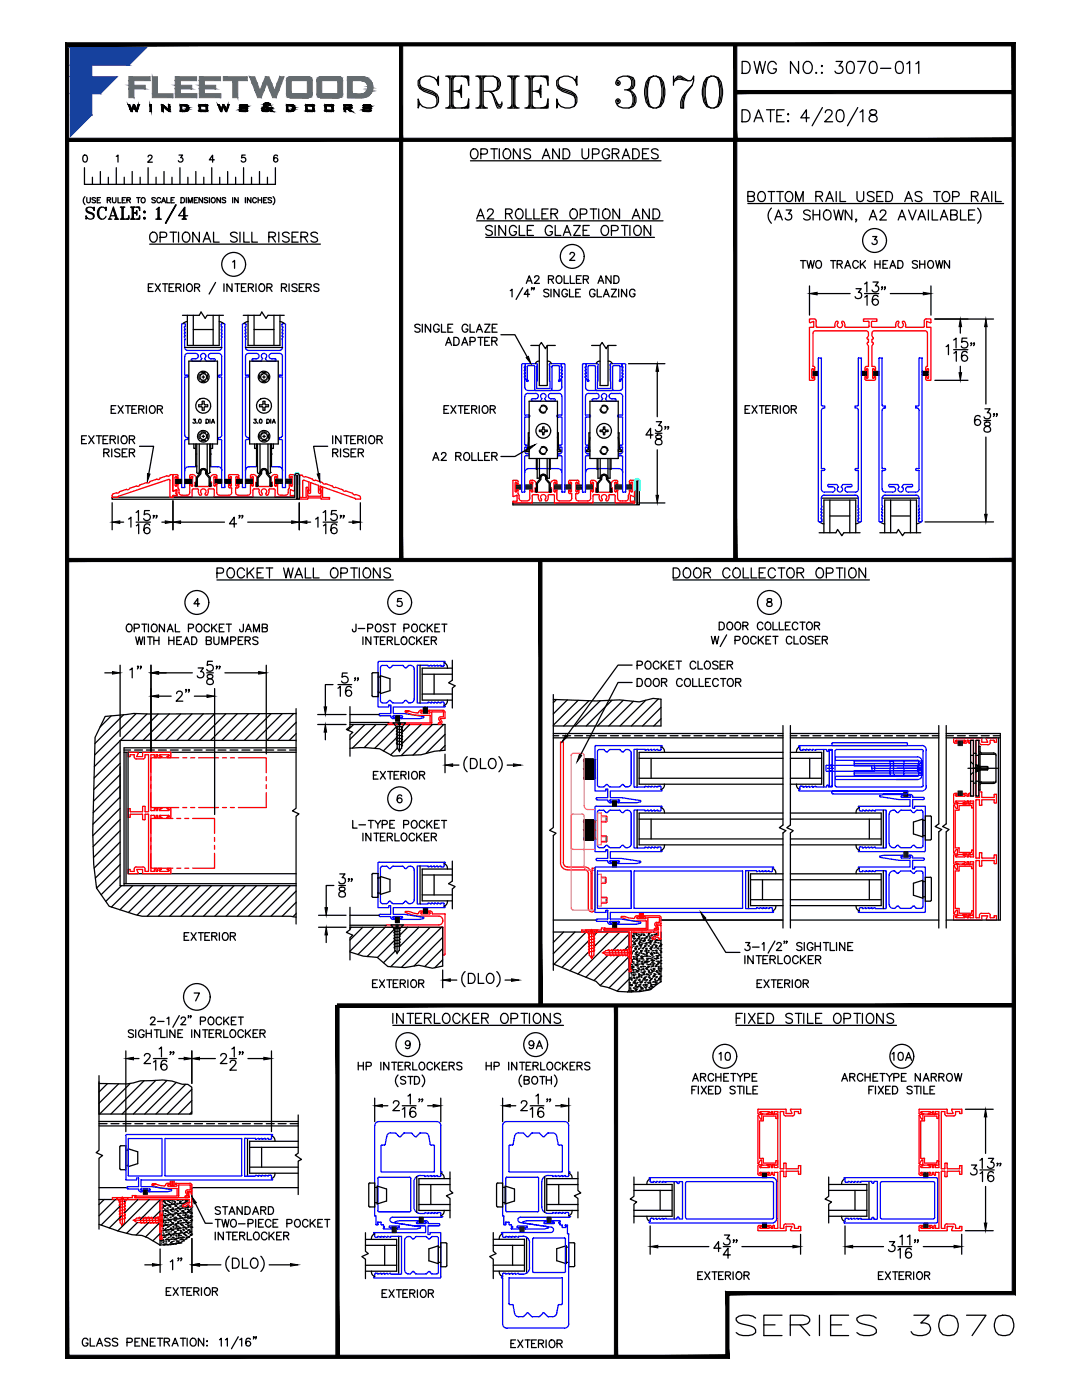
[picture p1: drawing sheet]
<svg xmlns="http://www.w3.org/2000/svg" width="216mm" height="279mm" viewBox="0 0 216 279" stroke-linecap="round" stroke-linejoin="round" font-family="sans-serif">
<!-- layer: GLASS-VINYL -->
<g fill="none" stroke="#000" stroke-width=".25">
<path d="M36.4 62.9h3.4l.3-.6 .8 1.2 .4-.6h3.3M36.9 69.3h7.3M37.4 64.2l-.9 .4M37.4 62.9v6h6.3v-6M38.6 65.8h3.9M38.6 62.9v6M42.5 62.9v6M43.7 64.2l.9 .4M48.5 62.9h3.4l.3-.6 .9 1.2 .4-.6h3.2M49 69.3h7.4M49.5 62.9v6h6.4v-6M49.5 64.2l-.9 .4"/>
<path d="M50.7 62.9v6M50.7 65.8h4M54.7 62.9v6M55.9 64.2l.8 .4M163.9 99.4h7.4M165.6 99.8v6.5M169.6 99.8v6.5M176 99.4h7.4M177.7 99.8v6.5M181.7 99.8v6.5M163.4 106.3h3.4l.3-.6 .9 1.2 .4-.6h3.2M163.6 104.2l.8 .4"/>
<path d="M164.4 106.3v-6.5h6.4v6.5M165.6 103h4M171.6 104.1l-.8 .4M175.6 106.3h3.3l.4-.6 .8 1.2 .4-.6h3.2M175.7 104.2l.8 .4M176.5 106.3v-6.5h6.4v6.5M177.7 103h4M183.8 104.1l-.9 .4M83.8 132.8v7.5M84.2 134.6h6.1M84.2 138.5h6.1M86.6 134.6v3.9"/>
<path d="M88.6 132.3a.96 .96 0 0 1 .7 1M89.3 139.7a.96 .96 0 0 1-.7 1.1M90.3 131.8v3.9l-.8 .6 1.3 .6-.5 .4v4M90.3 133.3h-6.1v6.4h6.1M127.1 149.5v7.6M127.5 155.3h28.7M127.5 151.3h28.7M129.9 151.3v4M131.9 149.1a.96 .96 0 0 1 .7 1M132.6 156.5a.96 .96 0 0 1-.7 1.1M156.2 150.2h-28.7v6.3h28.7M157.7 150.2h6.3v6.3h-6.3"/>
<path d="M157.7 155.3h6.3M157.7 151.3h6.3M158.9 156.5a.96 .96 0 0 0 .7 1.1M159.6 149.1a.96 .96 0 0 0-.7 1M161.6 151.3v4M164.4 149.6v7.5M83.8 172.8v7.6M84.2 174.6h6.1M84.2 178.6h6.1M86.6 174.6v4M88.6 172.4a.96 .96 0 0 1 .7 1M89.3 179.8a.96 .96 0 0 1-.7 1"/>
<path d="M90.3 171.8v4l-.8 .6 1.3 .5-.5 .5v4M90.3 173.4h-6.1v6.4h6.1M127.1 161.7v7.5M127.5 167.4h28.7M127.5 163.5h28.7M129.9 163.5v3.9M131.9 161.2a.96 .96 0 0 1 .7 1.1M132.6 168.6a.96 .96 0 0 1-.7 1.1M149.4 173.8v7.5M149.8 175.6h6.4M149.8 179.6h6.4M152.1 175.6v4"/>
<path d="M154.1 173.3a.96 .96 0 0 1 .7 1.1M156.2 174.4h-6.4v6.3h6.4M156.2 162.3h-28.7v6.3h28.7M157.7 175.6h18.1M157.7 174.4h18.1v6.3h-18.1M157.7 179.6h18.1M157.7 162.3h18.1v6.3h-18.1M157.7 167.4h18.1M157.7 163.5h18.1M170.8 168.6a.96 .96 0 0 0 .7 1.1M171.5 173.3a.96 .96 0 0 0-.7 1.1M171.5 161.2a.96 .96 0 0 0-.7 1.1"/>
<path d="M173.5 163.5v3.9M173.5 175.6v4M176.3 161.7v7.5M176.3 173.8v7.5M154.8 180.7a.96 .96 0 0 1-.7 1.1M170.8 180.7a.96 .96 0 0 0 .7 1.1M49.4 227.2v7.5M49.8 229h9.7M49.8 232.9h9.7M52.2 229v3.9M54.2 226.7a.96 .96 0 0 1 .7 1.1M54.9 234.1a.96 .96 0 0 1-.7 1.1"/>
<path d="M59.5 227.8h-9.7v6.3h9.7M83.2 234.8v7.2M83.6 236.4h6.2M86 236.4v4M88 234.1a.96 .96 0 0 1 .6 1.1M89.8 233.9v3.7l.6 .5-1.3 .5 .7 .6v3.9M89.8 235.2h-6.2v6.4h6.2M108.7 234.8v7.2M109.1 236.4h6.2M111.5 236.4v4M113.5 234.1a.96 .96 0 0 1 .6 1.1M115.3 233.9v3.7l.6 .5-1.3 .5 .7 .6v3.9"/>
<path d="M115.3 235.2h-6.2v6.4h6.2M126.5 234.9v3.9l-.7 .5 1.2 .6-.5 .4v3.8M126.5 236.4h7.6v6.3h-7.6M126.5 237.6h7.6M129.8 235.3a.96 .96 0 0 0-.7 1.1M131.7 237.6v3.9M134.5 235.8v7.5M165.4 234.9v3.9l-.8 .5 1.3 .6-.5 .4v3.8M165.4 236.4h7.6v6.3h-7.6M165.4 237.6h7.6M168.6 235.3a.96 .96 0 0 0-.7 1.1M170.6 237.6v3.9"/>
<path d="M173.4 235.8v7.5M72.9 246v3.7l.6 .5-1.3 .6 .7 .5v3.9M72.9 247.3h6.2v6.4h-6.2M72.9 252.5h6.2M72.9 248.5h6.2M74.1 253.7a.96 .96 0 0 0 .7 1.1M74.8 246.2a.96 .96 0 0 0-.7 1.1M76.8 248.5v4M79.5 246.7v7.6M83.6 240.4h6.2M88.6 241.6a.96 .96 0 0 1-.6 1M98.4 246v3.7l.6 .5-1.3 .6 .7 .5v3.9"/>
<path d="M98.4 252.5h6.3M98.4 248.5h6.3M98.4 247.3h6.3v6.4h-6.3M99.6 253.7a.96 .96 0 0 0 .7 1.1M100.3 246.2a.96 .96 0 0 0-.7 1.1M102.3 248.5v4M105.1 246.9v7.2M109.1 240.4h6.2M114.1 241.6a.96 .96 0 0 1-.6 1M126.5 241.5h7.6M129.1 242.7a.96 .96 0 0 0 .7 1.1M165.4 241.5h7.6"/>
<path d="M167.9 242.7a.96 .96 0 0 0 .7 1.1"/>
</g>
<!-- layer: 0 -->
<g fill="none" stroke="#000" stroke-width=".25">
<path d="M37.7 72.1h5.7v16.5h-5.7zM39.8 74.8l-.1 .6 .1 .3M40.1 74.5l.3-.1 .6 .1M40.1 76l.3 .1 .6-.1M40.3 75.2h.5M40.6 75v.5M41.4 74.8l.1 .3-.1 .6M49.8 72.1h5.7v16.5h-5.7zM51.9 74.8l-.1 .3 .1 .6M52.2 74.5l.3-.1 .6 .1M52.2 76l.3 .1 .6-.1M52.4 75.2h.5"/>
<path d="M52.7 75v.5M53.5 74.8l.1 .6-.1 .3M105.9 68.9h1.7l.4-.6 .8 1.3 .4-.7h1.6M118 68.9h1.7l.4-.6 .9 1.3 .3-.7h1.6M34.5 99.9v5.8M38.6 83.7h.4l-.2 .3a.26 .26 0 0 1 .2 .2 .26 .26 0 0 1-.2 .3 .26 .26 0 0 1-.3-.2M38.7 88.6v.9h.4M39 96.9l.2 .2 .2-.2M39.1 88.6v4.4h.2M39.3 88.6v5.7l.2 .2 .3-.2M39.3 84.4h.1M39.7 80.8v.4h.6l.1 .7h.3"/>
<path d="M39.8 88.6v5.7M39.8 94.3a.79 .79 0 0 1 .8-.8 .79 .79 0 0 1 .8 .8M39.8 86.6l-.1 .6 .1 .3M40.1 94.2v.4l-.7 .8v1.5M40.1 94.2a.48 .48 0 0 1 .5-.5 .48 .48 0 0 1 .4 .5M40.1 86.3l.3-.1 .6 .1M40.1 87.8l.3 .2 .6-.2M40.3 87.1h.5M40.6 86.8v.5M40.7 80.1v.5l.2 .2M40.7 80.1h-.3l-.1 .6-.6 .1M40.9 80.8h.5"/>
<path d="M40.9 81.2l-.2 .2v.5M41 94.2v.4l.7 .8v1.5M41.1 83.7h.3a.41 .41 0 0 1 .3 .4 .41 .41 0 0 1-.3 .4h-.3zM41.2 94.2v.3l.7 .8v1.6v-.5h.2v.5M41.2 94.2a.7 .7 0 0 0-.8-.7 .7 .7 0 0 0-.5 1l-.7 .8v1.6v-.5h-.2v.5M41.3 88.6v5.7M41.4 86.6l.1 .3-.1 .6M41.4 80.8v.4h-.5M41.7 96.9l.2 .2 .2-.2M41.9 88.6v5.7l-.3 .2-.2-.2M41.9 83.7v.8M42 88.6v4.4h-.1"/>
<path d="M42.2 84.5l.3-.8 .3 .8M42.3 84.2h.4M42.4 88.6v.9h-.4M50.7 83.7h.4l-.2 .3a.27 .27 0 0 1 .2 .2 .27 .27 0 0 1-.2 .3 .27 .27 0 0 1-.3-.2M50.8 88.6v.9h.4M51.1 96.9l.2 .2 .2-.2M51.1 96.9v-.5h.2v.5v-1.6l.7-.8a.71 .71 0 0 1 .7-1 .71 .71 0 0 1 .6 1l.7 .8v1.6v-.5h.2v.5M51.2 88.6v4.4h.2M51.4 88.6v5.7l.2 .2 .3-.2M51.4 84.4h.1M51.8 80.8v.4h.6l.1 .7h.4v-.5l.2-.2M51.9 88.6v5.7"/>
<path d="M51.9 94.3a.79 .79 0 0 1 .8-.8 .79 .79 0 0 1 .8 .8M51.9 86.6l-.1 .3 .1 .6M52.2 86.3l.3-.1 .6 .1M52.2 87.8l.3 .2 .6-.2M52.4 87.1h.5M52.7 86.8v.5M53 80.8h.5M53 81.2h.5M53.1 80.8l-.2-.2v-.5h-.2h-.2l-.1 .6-.6 .1M53.2 83.7h.3a.41 .41 0 0 1 .3 .4 .41 .41 0 0 1-.3 .4h-.3zM53.5 88.6v5.7M53.5 86.6l.1 .6-.1 .3"/>
<path d="M53.6 80.8v.4M53.9 96.9v-1.5l-.7-.8v-.4a.48 .48 0 0 0-.5-.5 .48 .48 0 0 0-.5 .5v.4l-.7 .8v1.5M53.9 96.9l.2 .2 .2-.2M54 88.6v5.7l-.3 .2-.2-.2M54 83.7v.8M54.2 88.6v4.4h-.2M54.3 84.5l.3-.8 .3 .8M54.4 84.2h.4M54.6 88.6v.9h-.4M110 98l-.2 .2-.2-.2v-1.5l-.7-.8v-.4a.48 .48 0 0 0-.5-.5 .48 .48 0 0 0-.5 .5v.4l-.7 .8v1.5l-.1 .2-.2-.2v-.4h.1v.5v-1.7l.7-.8a.71 .71 0 0 1 .7-.9 .71 .71 0 0 1 .7 .9l.7 .8v1.7v-.5h.2v.4M122.1 98l-.2 .2-.2-.2v-1.5l-.7-.8v-.4a.48 .48 0 0 0-.5-.5 .48 .48 0 0 0-.4 .5v.4l-.7 .8v1.5l-.2 .2-.2-.2v-.4h.2v.5v-1.7l.7-.8a.71 .71 0 0 1 .6-.9 .71 .71 0 0 1 .7 .9l.7 .8v1.7v-.5h.2v.4M22.4 100.3v5.4"/>
<path d="M23.9 104.2h.8M25.7 103.6l.4-.4v2M27.2 102.3l.4-.4v2M27.2 104.2h2.8M27.2 104.9l.5-.4v2M29.8 101.9h-.9l-.1 .8a.7 .7 0 0 1 1 0 .7 .7 0 0 1-.1 1.1 .7 .7 0 0 1-1-.3M29.9 104.8a.6 .6 0 0 0-.9-.2 1.58 1.58 0 0 0 0 1.8 .61 .61 0 0 0 .9-.2 .61 .61 0 0 0-.4-.9 .61 .61 0 0 0-.8 .6M30.7 102.9h-.2h.2l-.2 .5M31.3 102.9h-.2h.2l-.2 .5M32.3 104.2h.7M36 104.2h8.8M47.2 104.5h-1.4l.9-1.3v2"/>
<path d="M47.9 102.9h-.2h.2l-.2 .5M48.4 102.9h-.2h.2l-.2 .5M49.4 104.2h8.8M59.7 100.3v5.4M61.2 104.2h.8M63 103.6l.4-.4v2M64.5 102.3l.5-.4v2M64.5 104.2h2.8M64.5 104.9l.5-.4v2M67.1 101.9h-.9l-.1 .8a.7 .7 0 0 1 1 0 .7 .7 0 0 1-.1 1.1 .7 .7 0 0 1-1-.3M67.2 104.8a.59 .59 0 0 0-.6-.3 .59 .59 0 0 0-.5 .4 1.47 1.47 0 0 0 .2 1.5 .62 .62 0 0 0 .9-.2 .62 .62 0 0 0-.4-.9 .62 .62 0 0 0-.8 .6M68.1 102.9h-.2h.2l-.2 .5"/>
<path d="M68.6 102.9h-.1h.1l-.1 .5M69.6 104.2h.8M71.9 100.3v5.4M20.9 134.3h1.5M24 132.8v14.2M25.9 133.7l.5-.4v2M27.6 133l-.1 .1-.1-.1h.2l-.2 .5M28.2 133l-.1 .1-.1-.1h.2l-.2 .5M30.1 132.8v17.1M31.6 134.3h6.8M39.5 133.3h1.1l-.6 .7a.64 .64 0 0 1 .7 .8 .64 .64 0 0 1-.9 .5l-.3-.1-.1-.3M41.3 134.3h1.3"/>
<path d="M41.4 134.7a.41 .41 0 0 0 .2 .7 .71 .71 0 0 1 .8 .3 .71 .71 0 0 1 0 .8 .77 .77 0 0 1-1.1-.3 .76 .76 0 0 1 .9-.8 .41 .41 0 0 0 .2-.7l-.3-.1zM42.4 132h-1l-.1 .8a.7 .7 0 0 1 1.1 0 .7 .7 0 0 1-.1 1 .7 .7 0 0 1-1-.2M43.3 133l-.1 .1-.1-.1h.2l-.2 .5M43.9 133l-.1 .1-.1-.1h.2l-.2 .5M44.9 134.3h6.7M53.1 132.8v17.7M66.4 136.6h-1.5v4.5M67.4 137.3l.5-.3v2M67.4 136.6h2.8M69.3 134.3h-1l-.1 .9a.7 .7 0 0 1 1.1-.1 .7 .7 0 0 1-.1 1.1 .7 .7 0 0 1-1-.3M70.1 137.2a.57 .57 0 0 0-.6-.2 .57 .57 0 0 0-.5 .3 1.15 1.15 0 0 0 .5 1.7 .62 .62 0 0 0 .7-.6 .62 .62 0 0 0-.6-.7 .62 .62 0 0 0-.7 .6M70.9 135.4l-.1 .1-.1-.1h.2l-.2 .4"/>
<path d="M71.5 135.4l-.1 .1-.1-.1h.2l-.2 .4M74.3 134.3h1.1v4.7h-1l-.2-.2zM75.4 138.2h.5M75.4 135.1h.5M75.9 134.9l1.9 .5v2.4l-1.9 .6zM63.4 142.6h5.6M63.4 144.6h5.6M64.9 146.1v1.5M84.5 141.2v1.1M84.7 141.2v1.1M84.9 141.2v1.1M85.1 141.2v1.1"/>
<path d="M85.3 141.2v1.1M66.6 176.7h-1.5v4.4M67.6 176.7h1.3M67.8 177.1a.38 .38 0 0 0 .2 .7 .81 .81 0 0 1 .9 .8 .66 .66 0 0 1-.8 .4 .66 .66 0 0 1-.4-.8l.9-.4a.39 .39 0 0 0 .1-.7zM67.8 174.4h1l-.5 .8a.66 .66 0 0 1 .5 1 .66 .66 0 0 1-1.2-.2M69.7 175.4h-.2l.1-.1 .1 .1-.2 .5M70.3 175.4h-.2l.1-.1 .1 .1-.2 .5M74.4 174.3l-.2 .2v4.4l.2 .2h1v-4.8h-1M75.4 178.2h.5M75.4 175.2h.5M75.9 174.9l1.9 .6v2.4l-1.9 .6zM63.6 185.1h5.4"/>
<path d="M63.6 182.7h5.4M65.1 186.6v1.5M70.1 185.1l-.3 .2M72.4 185.1l-2.6 2.5M74.6 185.1l-4.8 4.7M76.9 185.1l-5.5 5.4M78.6 185.5l-5.3 5.4M78.8 187.6l-3.5 3.5M78.9 189.8l-2.4 2.3M81.3 185.1l-1.6 1.6M83.6 185.1l-3.9 3.9M84.5 181.1v1.2"/>
<path d="M84.7 181.1v1.2M84.9 181.1v1.2M85.1 181.1v1.2M85.3 181.1v1.2M85.8 185.1l-7.8 7.8M88.1 185.1l-8 8M88.3 187.1l-5.7 5.7M88.3 191.6l-1.5 1.5M88.3 189.3l-3.5 3.6M112.5 186l-2.1 2.1M114.7 186l-4.3 4.3M117 186l-6.5 6.4"/>
<path d="M117.4 187.8l-5.3 5.3M117.6 189.9l-3.9 3.8M119.2 186l-.6 .6M121.4 190.6l-4.5 4.4M121.5 186l-3 2.9M123.5 190.7l-5 5M123.7 186l-8.4 8.4M125.5 191l-5.7 5.7M125.5 197.6l-.3 .4M125.5 188.6l-.9 1M125.5 195.4l-2.4 2.4M125.5 186.4l-3.3 3.3"/>
<path d="M125.5 193.1l-4 4M125.6 196.2h.1M125.6 194.1h.1M125.6 195.1h.1M125.6 196.1h.1M125.6 195.3h.1M125.6 196.5h.1M125.6 197.2h.1M125.6 196.7h.1M125.7 197.2h.1M125.8 197.5h.1M125.8 197.8h.1"/>
<path d="M125.9 197.9h.1M125.9 196.7h.1M125.9 195.5h.1M125.9 194.2h.1M125.9 193h.1M125.9 196.6h.1M125.9 195h.1M125.9 192.5h.1M125.9 193.4h.1M126 193.5h.1M126 194.6h.1M126 186.7h.1"/>
<path d="M126 196.5h.1M126 191.8h.1M126 191.5h.1M126 195.6h.1M126 197.8h.1M126 195.3h.1M126 194.1h.1M126 192.8h.1M126 191.6h.1M126 190.4h.1M126 189.1h.1M126 187.9h.1"/>
<path d="M126 190.2h.1M126 197.7h.1M126 193.3h.1M126 191.9h.1M126 196.7h.1M126 188.6h.1M126 187h.1M126 190.1h.1M126.1 192h.1M126.1 186.9h.1M126.1 192.6h.1M126.2 192.9h.1"/>
<path d="M126.2 193.1h.1M126.2 186.7h.1M126.2 187.8h.1M126.2 197.8h.1M126.3 193.7h.1M126.3 188.8h.1M126.3 189.9h.1M126.3 196.2h.1M126.3 194.6h.1M126.3 190.9h.1M126.3 197.7h.1M126.3 186.1h.1"/>
<path d="M126.3 194h.1M126.3 192h.1M126.3 193h.1M126.3 186.3h.1M126.3 194.2h.1M126.3 194.5h.1M126.3 191.4h.1M126.4 196.1h.1M126.4 196h.1M126.4 194.7h.1M126.4 193.5h.1M126.4 192.2h.1"/>
<path d="M126.4 191h.1M126.4 189.8h.1M126.4 188.5h.1M126.4 187.3h.1M126.4 186.1h.1M126.4 195.1h.1M126.4 197.2h.1M126.4 188.2h.1M126.4 186.9h.1M126.4 191.3h.1M126.4 186.6h.1M126.5 187.2h.1"/>
<path d="M126.5 195h.1M126.5 188.1h.1M126.5 187.4h.1M126.5 195.3h.1M126.6 188h.1M126.6 195.8h.1M126.6 188.3h.1M126.6 196.1h.1M126.6 186.2h.1M126.6 188.5h.1M126.6 196.3h.1M126.6 197.4h.1"/>
<path d="M126.6 187.3h.1M126.6 189.3h.1M126.7 194.2h.1M126.7 189h.1M126.7 190.4h.1M126.7 191.4h.1M126.7 192.6h.1M126.7 196.9h.1M126.7 192.5h.1M126.7 195.7h.1M126.7 189.3h.1M126.7 194.5h.1"/>
<path d="M126.7 191h.1M126.7 189.4h.1M126.7 197.2h.1M126.7 193.5h.1M126.7 195.6h.1M126.8 189.5h.1M126.8 197.4h.1M126.8 187.8h.1M126.8 196.7h.1M126.8 197.7h.1M126.8 189.3h.1M126.8 186.2h.1"/>
<path d="M126.8 190.1h.1M126.9 187.7h.1M126.9 186.5h.1M126.9 186.1h.1M126.9 190.4h.1M126.9 197.6h.1M126.9 196.4h.1M126.9 195.2h.1M126.9 193.9h.1M126.9 192.7h.1M126.9 191.4h.1M126.9 190.2h.1"/>
<path d="M126.9 189h.1M126.9 190.6h.1M127 187.6h.1M127 186.3h.1M127 191.2h.1M127 197.5h.1M127 196.2h.1M127 195h.1M127 193.8h.1M127 192.5h.1M127 191.3h.1M127 190.1h.1"/>
<path d="M127 188.8h.1M127 197h.1M127 186.7h.1M127 187.7h.1M127 191.5h.1M127 195.4h.1M127 191.7h.1M127 189.8h.1M127 196.9h.1M127.1 190.9h.1M127.1 192.2h.1M127.1 192h.1"/>
<path d="M127.1 193h.1M127.1 190.6h.1M127.1 194h.1M127.1 193.7h.1M127.1 189h.1M127.1 196.1h.1M127.1 187.4h.1M127.2 192.5h.1M127.2 195.1h.1M127.2 197.1h.1M127.2 190.5h.1M127.2 192.8h.1"/>
<path d="M127.2 187.3h.1M127.3 193.3h.1M127.3 193.6h.1M127.3 193.8h.1M127.4 186.2h.1M127.4 196.9h.1M127.4 195.6h.1M127.4 194.4h.1M127.4 193.2h.1M127.4 191.9h.1M127.4 190.7h.1M127.4 189.5h.1"/>
<path d="M127.4 188.2h.1M127.4 187h.1M127.4 196.6h.1M127.4 186.5h.1M127.4 195h.1M127.4 194.3h.1M127.4 187.3h.1M127.4 188.3h.1M127.4 189.3h.1M127.4 186.8h.1M127.4 193.4h.1M127.4 191.8h.1"/>
<path d="M127.4 194.7h.1M127.4 190.4h.1M127.4 191.4h.1M127.5 194.9h.1M127.5 192.4h.1M127.5 187h.1M127.5 190.2h.1M127.5 194.5h.1M127.5 191.7h.1M127.5 188.6h.1M127.5 193.5h.1M127.5 195.6h.1"/>
<path d="M127.5 195.4h.1M127.5 187.6h.1M127.6 196.6h.1M127.6 197.7h.1M127.6 188.5h.1M127.6 195.7h.1M127.6 187.9h.1M127.6 188.1h.1M127.6 196h.1M127.7 196.5h.1M127.7 188.7h.1M127.7 189h.1"/>
<path d="M127.7 196.8h.1M127.7 197.8h.1M127.7 196.2h.1M127.7 189.2h.1M127.7 197h.1M127.8 186.7h.1M127.8 194.6h.1M127.8 187.7h.1M127.8 193h.1M127.8 189.7h.1M127.8 188.8h.1M127.8 189.8h.1"/>
<path d="M127.8 196.1h.1M127.8 191.4h.1M127.8 197.6h.1M127.8 190.9h.1M127.8 190h.1M127.8 187.4h.1M127.8 186.2h.1M127.8 192.9h.1M127.9 191.9h.1M127.9 194h.1M127.9 197.3h.1M127.9 196.1h.1"/>
<path d="M127.9 194.8h.1M127.9 193.6h.1M127.9 192.4h.1M127.9 191.1h.1M127.9 189.9h.1M127.9 188.7h.1M127.9 188.2h.1M127.9 186.6h.1M127.9 190.2h.1M127.9 189.7h.1M127.9 195h.1M127.9 197.1h.1"/>
<path d="M127.9 186.5h.1M128 190.8h.1M128 187.3h.1M128 186h.1M128 197.1h.1M128 195.9h.1M128 194.7h.1M128 193.4h.1M128 192.2h.1M128 191h.1M128 189.7h.1M128 188.5h.1"/>
<path d="M128 191.1h.1M128 191.3h.1M128.1 197.4h.1M128.1 191.9h.1M128.1 195.7h.1M128.1 194.2h.1M128.1 192.2h.1M128.1 186.2h.1M128.1 197.3h.1M128.2 192.4h.1M128.2 187.2h.1M128.2 188.2h.1"/>
<path d="M128.2 192.5h.1M128.2 191h.1M128.2 189.3h.1M128.2 194.1h.1M128.2 191.4h.1M128.2 189.4h.1M128.2 192.9h.1M128.2 190.3h.1M128.2 187.8h.1M128.3 190.9h.1M128.3 186.2h.1M128.3 193.2h.1"/>
<path d="M128.3 193.5h.1M128.3 194.5h.1M128.3 195.5h.1M128.3 187.7h.1M128.3 196.6h.1M128.3 197.6h.1M128.4 196.5h.1M128.4 195.3h.1M128.4 194.1h.1M128.4 192.8h.1M128.4 191.6h.1M128.4 190.4h.1"/>
<path d="M128.4 189.1h.1M128.4 187.9h.1M128.4 186.7h.1M128.4 194h.1M128.4 186.1h.1M128.4 194.3h.1M128.4 186.5h.1M128.4 194.5h.1M128.5 197h.1M128.5 195.4h.1M128.5 187.2h.1M128.5 193.8h.1"/>
<path d="M128.5 195.1h.1M128.5 186.7h.1M128.5 192.2h.1M128.5 187.7h.1M128.5 187.5h.1M128.5 195.3h.1M128.6 195.4h.1M128.6 189.8h.1M128.6 190.5h.1M128.6 189h.1M128.6 195.6h.1M128.6 188.8h.1"/>
<path d="M128.6 190.8h.1M128.6 187.7h.1M128.6 192.1h.1M128.6 187.3h.1M128.6 191.9h.1M128.6 192.9h.1M128.6 193.9h.1M128.6 188.9h.1M128.7 196.1h.1M128.7 188.3h.1M128.7 195h.1M128.7 196h.1"/>
<path d="M128.7 197.1h.1M128.7 196.4h.1M128.7 188.6h.1M128.7 188.8h.1M128.7 196.7h.1M128.8 197.2h.1M128.8 189.4h.1M128.8 196.5h.1M128.8 197.5h.1M128.8 188.3h.1M128.8 187.1h.1M128.8 189.7h.1"/>
<path d="M128.9 197h.1M128.9 195.8h.1M128.9 194.5h.1M128.9 193.3h.1M128.9 192h.1M128.9 190.8h.1M128.9 189.6h.1M128.9 189.9h.1M128.9 194.9h.1M128.9 193.4h.1M128.9 196.5h.1M128.9 186.1h.1"/>
<path d="M128.9 191.7h.1M128.9 188.2h.1M128.9 190.4h.1M128.9 190.2h.1M128.9 187.2h.1M128.9 189.2h.1M128.9 186.9h.1M128.9 188.5h.1M129 191.3h.1M129 196.8h.1M129 195.6h.1M129 194.3h.1"/>
<path d="M129 193.1h.1M129 191.9h.1M129 190.6h.1M129 189.4h.1M129 188.2h.1M129 190.8h.1M129 187h.1M129 190.3h.1M129 192.4h.1M129 190.1h.1M129 190.9h.1M129 193.5h.1"/>
<path d="M129 194.5h.1M129 195.5h.1M129 186.9h.1M129.1 196.6h.1M129.1 197.6h.1M129.1 191.5h.1M129.1 191.8h.1M129.1 192h.1M129.2 196.1h.1M129.2 192.5h.1M129.2 194.5h.1M129.2 192.9h.1"/>
<path d="M129.3 192.9h.1M129.3 191.3h.1M129.3 186.6h.1M129.3 193.1h.1M129.3 194.5h.1M129.3 187.7h.1M129.3 189.7h.1M129.3 188.1h.1M129.3 189.8h.1M129.4 188.8h.1M129.4 190.8h.1M129.4 196.2h.1"/>
<path d="M129.4 195h.1M129.4 193.8h.1M129.4 192.5h.1M129.4 191.3h.1M129.4 190.1h.1M129.4 187.6h.1M129.4 186.3h.1M129.4 193.6h.1M129.4 186.5h.1M129.4 197.5h.1M129.4 191.9h.1M129.4 192.9h.1"/>
<path d="M129.4 193.9h.1M129.4 186.1h.1M129.4 188.1h.1M129.4 196h.1M129.4 194.2h.1M129.5 197.1h.1M129.5 186.9h.1M129.5 194.7h.1M129.5 187.2h.1M129.5 195h.1M129.6 187.4h.1M129.6 195.2h.1"/>
<path d="M129.6 197.3h.1M129.6 195.7h.1M129.6 194.1h.1M129.6 187.9h.1M129.6 192.5h.1M129.6 195.8h.1M129.6 190.9h.1M129.7 186.1h.1M129.7 188.2h.1M129.7 189.3h.1M129.7 196.1h.1M129.7 192.5h.1"/>
<path d="M129.7 187.2h.1M129.7 189.2h.1M129.7 188.4h.1M129.7 196.3h.1M129.7 187.7h.1M129.8 190.3h.1M129.8 191.3h.1M129.8 192.4h.1M129.8 189h.1M129.8 196.8h.1M129.8 186.1h.1M129.8 193.4h.1"/>
<path d="M129.8 194.4h.1M129.8 195.5h.1M129.8 189.3h.1M129.8 197.2h.1M129.8 196.5h.1M129.8 188h.1M129.8 186.8h.1M129.8 189.5h.1M129.8 197.4h.1M129.9 195.4h.1M129.9 194.2h.1M129.9 193h.1"/>
<path d="M129.9 191.7h.1M129.9 190.5h.1M129.9 189.2h.1M129.9 196.7h.1M129.9 190.1h.1M129.9 196.9h.1M129.9 187.9h.1M129.9 186.6h.1M130 195.3h.1M130 194h.1M130 192.8h.1M130 191.6h.1"/>
<path d="M130 190.3h.1M130 189.1h.1M130 190.4h.1M130 193.7h.1M130 196.5h.1M130 190.6h.1M130 196.9h.1M130 192.1h.1M130 186.6h.1M130 191.1h.1M130 188.9h.1M130.1 187.7h.1"/>
<path d="M130.1 187.3h.1M130.1 191.4h.1M130.1 190.5h.1M130.1 188.7h.1M130.1 189.7h.1M130.1 190.8h.1M130.1 191.7h.1M130.2 191.9h.1M130.2 192.9h.1M130.2 193.9h.1M130.2 195h.1M130.2 196h.1"/>
<path d="M130.2 192.2h.1M130.2 197h.1M130.2 192.5h.1M130.3 192.7h.1M130.3 196.5h.1M130.3 186h.1M130.3 194.9h.1M130.3 194.7h.1M130.3 193.4h.1M130.3 192.2h.1M130.3 191h.1M130.3 189.7h.1"/>
<path d="M130.3 188.5h.1M130.3 193.3h.1M130.3 195.9h.1M130.4 191.7h.1M130.4 193.6h.1M130.4 194.9h.1M130.4 190.1h.1M130.4 193.8h.1M130.4 188.5h.1M130.4 186.1h.1M130.5 186.9h.1M130.5 188.2h.1"/>
<path d="M130.5 189.2h.1M130.5 186.5h.1M130.5 194.3h.1M130.5 188.4h.1M130.5 190.3h.1M130.5 191.3h.1M130.5 192.3h.1M130.5 186.8h.1M130.5 194.6h.1M130.5 194.9h.1M130.6 193.4h.1M130.6 194.4h.1"/>
<path d="M130.6 195.4h.1M130.6 196.5h.1M130.6 187.6h.1M130.7 187.9h.1M130.7 195.7h.1M130.7 196.1h.1M130.7 188.1h.1M130.7 195.9h.1M130.7 194.5h.1M130.7 192.9h.1M130.7 196h.1M130.7 188.6h.1"/>
<path d="M130.7 196.5h.1M130.7 191.3h.1M130.8 192.8h.1M130.8 189.7h.1M130.8 189h.1M130.8 188.1h.1M130.8 186.6h.1M130.8 186.5h.1M130.8 187.6h.1M130.8 188.9h.1M130.8 187.7h.1M130.8 189.1h.1"/>
<path d="M130.8 189.6h.1M130.9 193.9h.1M130.9 192.7h.1M130.9 191.4h.1M130.9 190.2h.1M130.9 196.4h.1M130.9 195.1h.1M130.9 188.7h.1M130.9 189.7h.1M130.9 190.8h.1M130.9 186.5h.1M130.9 191.8h.1"/>
<path d="M130.9 192.8h.1M130.9 187.5h.1M130.9 186.3h.1M131 195h.1M131 196h.1M131 193.7h.1M131 192.5h.1M131 191.2h.1M131 190h.1M131 188.8h.1M131 190.2h.1M131 196.2h.1"/>
<path d="M131 190.8h.1M131 195.7h.1M131.1 194.1h.1M131.1 191.1h.1M131.1 192.5h.1M131.1 191.3h.1M131.1 190.9h.1M131.1 194h.1M131.2 189.3h.1M131.2 187.7h.1M131.2 191.8h.1M131.2 190.8h.1"/>
<path d="M131.2 186.1h.1M131.2 192.1h.1M131.2 187.1h.1M131.2 188.1h.1M131.2 189.2h.1M131.2 192.4h.1M131.2 187.6h.1M131.3 190.2h.1M131.3 191.3h.1M131.3 192.3h.1M131.3 193.4h.1M131.3 194.4h.1"/>
<path d="M131.3 192.9h.1M131.3 195.4h.1M131.3 191.9h.1M131.3 190.6h.1M131.3 189.4h.1M131.3 188.2h.1M131.3 195.6h.1M131.3 194.3h.1M131.3 193.1h.1M131.4 193.2h.1M131.4 193.4h.1M131.4 195.3h.1"/>
<path d="M131.4 194h.1M131.4 193.7h.1M131.4 192.1h.1M131.5 195.2h.1M131.5 194.3h.1M131.5 190.5h.1M131.5 188.9h.1M131.5 194.5h.1M131.5 192h.1M131.6 188.8h.1M131.6 187.6h.1M131.6 195h.1"/>
<path d="M131.6 188.7h.1M131.6 189.7h.1M131.6 190.7h.1M131.6 187.5h.1M131.6 195.4h.1M131.7 187.7h.1M131.7 195.6h.1M131.7 191.8h.1M131.7 192.8h.1M131.7 193.9h.1M131.7 195.9h.1M131.7 194.9h.1"/>
<path d="M131.7 188.3h.1M131.8 188.6h.1M131.8 194.9h.1M131.8 188.8h.1M131.8 193.3h.1M131.8 191.1h.1M131.8 189.9h.1M131.8 191.7h.1M131.8 190.1h.1M131.8 194.8h.1M131.8 193.6h.1M131.8 192.3h.1"/>
<path d="M131.9 189.3h.1M131.9 193.2h.1M131.9 188.5h.1M25.1 209.7v16.1M26.6 211.3h1.1M28.8 210.7l.4-.4 .6 .1a.43 .43 0 0 1 .1 .6l-1.2 1.3h1.3M30.6 212l.5-.4v2M30.6 211.3h2.7M31.8 209.3l.4-.3v1.9M33.3 211.9a.58 .58 0 0 0-.6-.3 .58 .58 0 0 0-.5 .4 1.14 1.14 0 0 0 .5 1.6 .62 .62 0 0 0 .6-.6 .62 .62 0 0 0-.5-.7 .62 .62 0 0 0-.7 .6M34.1 210h-.2l.1-.1 .1 .1-.2 .5M34.7 210h-.2l.1-.1 .1 .1-.2 .5"/>
<path d="M35.7 211.3h1.1M38.3 209.7v6.5M39.8 211.3h3.2M44.1 210.7v-.2l.3-.2h.4l.3 .2a.63 .63 0 0 1-.2 .8l-.9 1h1.3M45.9 211.3h1.3M45.9 212.1l.1-.3a.65 .65 0 0 1 1 0l.1 .2-.1 .3-1.1 1.3h1.3M46.3 209.3l.4-.3v1.9M47.9 210h-.2l.1-.1 .1 .1-.2 .5M48.5 210h-.2l.1-.1 .1 .1-.2 .5M49.5 211.3h3.1M54.2 209.7v16.1M39 240.1l2 4h1.4"/>
<circle cx="40.6" cy="75.2" r="1.15"/>
<circle cx="40.6" cy="75.2" r=".67"/>
<circle cx="52.7" cy="75.2" r="1.15"/>
<circle cx="52.7" cy="75.2" r=".67"/>
<circle cx="39.9" cy="84" r=".36"/>
<circle cx="40.6" cy="81" r="1.49"/>
<circle cx="40.6" cy="87.1" r="1.15"/>
<circle cx="40.6" cy="87.1" r=".67"/>
<circle cx="52" cy="84" r=".36"/>
<circle cx="52.7" cy="81" r="1.49"/>
<circle cx="52.7" cy="87.1" r="1.15"/>
<circle cx="52.7" cy="87.1" r=".67"/>
</g>
<g fill="none" stroke="#f00" stroke-width=".25">
<path d="M77.6 144.3l-.2 .3h8.4M77.7 144.2l8.1 .1M80.9 141.9h.7h-.7M81 141.9l-.1 .2 1.4 .5 3.5 .2M83.9 141.8h.3M83.9 141.8l-.3 .1-.1 .3a1.98 1.98 0 0 1-1.9-.3M84.1 142l-.2 .1 .2 .2M84.2 141.7l.1 .3h-.2M85.6 141.8h2.8h.2l.2 .3M85.6 141.7l-.1 .2 .2 .1M85.7 142l.2 .1-.2 .2h-1.6M85.8 142.7v1.6"/>
<path d="M86.2 142.1h2.2M86.2 142l-.1 2.4-.3 .2M87.9 143.5l.2 .5M87.9 144.1l-.1 .1M87.9 143.1h.5M87.9 143a.39 .39 0 0 0-.3 .6l.3 .5M88.2 143.9v.4l-.3 .3h-.4v-.3l.3-.1M88.4 142l.1 1M88.5 143l-.1 .1M88.8 142.2v1.2l-.9 .1M76.9 185.1h11.5h-.1v5.4l.3 .1 .2-.2M83.5 182.2l-.2 .2-1.7-.5-.8 .1 1.7 .7 1 .1h4.1a.79 .79 0 0 1 .7 1"/>
<path d="M83.9 181.8h.3M83.9 181.8l-.4 .4M84.2 181.8l.1 .2-.3 .2 .1 .2h1.6l.2-.2-.4-.2 .1-.2M85.6 181.8h.3a.46 .46 0 0 1 .4 .6M86.3 182.4h2.5M88.4 183.8a.79 .79 0 0 1-.9 .8h-10.4l-.2 .2 .1 .3M88.8 182.5v7.9"/>
</g>
<!-- layer: MISC -->
<g fill="none" stroke="#000" stroke-width=".25">
<path d="M110.4 139.6l8.5 .3 4.7-.2 4 .4 2.7-.7 1.6 .2v5.3h-21.5M110.4 138.6v26.6l-.7 .5 1.3 .6-.6 .4v27M69.8 141v4.1l-.7 .5 1.3 .6-.6 .4v4.3M69.8 144.6h19v5.1M78.5 144.3h1v.3h.4v-.3h1l-.6 .7h-1.2zM79.2 148.5l1.1 .2-.1 .2M79.2 145.5l1 .1M79.2 147.3l1 .1M79.2 147.9l1 .1M79.2 146.7l1 .1M79.2 146.1l1 .1M79.3 145v.3"/>
<path d="M79.3 145.5v.4M79.3 147.3v.4M79.3 148.2l-.2 .1 .2 .2M79.3 147.6l-.2 .1 .2 .2-.1 1.4 .5 .5M79.3 147l-.2 .1 .2 .2M79.3 146.4l-.2 .1 .2 .2v.4M79.3 145.8l-.2 .1 .2 .2v.4M79.3 145.2l-.2 .1 .2 .2M79.7 149.8h.1M79.7 144.1v5.9M80 145h.2M80.1 148.7v.6l-.4 .5"/>
<path d="M80.1 145h.1M80.1 145.2v.4M80.1 145.8v.4M80.1 146.4v.4M80.1 147v.4M80.1 147.6v.4M80.1 148.1v.4M80.2 147.4l.1 .2-.1 .1M80.2 148l.1 .2-.1 .1M80.2 146.2l.1 .2-.1 .1M80.2 145.6l.1 .2-.1 .1M80.2 146.8l.1 .2-.1 .1"/>
<path d="M80.2 145l.1 .2-.1 .1M156.2 144.8v19.9l-.7 .5 1.3 .6-.6 .4v19M157.7 144.8v19.9l-.7 .5 1.3 .6-.6 .4v19M187.3 144.8v19.6l-.7 .5 1.3 .6-.6 .5v19.2M188.8 144.8v19.6l-.7 .5 1.3 .6-.6 .5v19.2M182.3 176.3l1.8-.6v3.6l-1.8-.6zM182.3 164.1l1.8-.6v3.5l-1.8-.6zM184.1 175.9h.5M184.1 179h.5M184.1 163.7h.5M184.1 166.8h.5M185.6 162.9h-1v4.7h1"/>
<path d="M185.6 175.1h-1v4.8h1M185.6 175.1l.3 .2M185.6 162.8l.3 .3M185.8 163.1v4.3M185.8 175.3v4.3M185.9 179.6l-.3 .2M185.9 167.4l-.3 .2M69.8 181.1v4.4l-.7 .6 1.3 .5-.6 .5v4.5M69.8 185.1h18.5v7.7M78 184.6h1v.3h.4v-.3h1.1l-.7 .7h-1.2zM78.8 189v.7l.3 .4M78.8 185.3h.1"/>
<path d="M78.8 185.5v.4l.9-.1M78.8 186.1v.5l.9-.2M78.8 186.7v.5l.9-.2M78.8 187.3v.4l.9-.1M78.8 187.9v.5l.9-.2M78.8 188.4v.5M78.8 188.9l-.2 .2 .2 .1M78.8 187.7l-.2 .2 .2 .2M78.8 188.3l-.2 .2 .2 .2M78.8 186.5l-.2 .2 .2 .2M78.8 185.9l-.2 .2 .2 .2M78.8 187.1l-.2 .2 .2 .1"/>
<path d="M78.8 185.3l-.2 .2 .2 .1M79.1 190.1h.1M79.2 184.5v5.9M79.3 190.1l-.1 .1M79.7 185.3v.4M79.7 188.5l.1 .1-.1 .2M79.7 187.3l.1 .2-.1 .1v.5M79.7 187.9l.1 .2-.1 .1v1.5M79.7 186.7l.1 .1-.1 .2v.5M79.7 186.1l.1 .2-.1 .1v.5M79.7 185.5l.1 .2-.1 .1v.5M79.7 188.8l-1 .2"/>
<path d="M79.7 189.7l-.3 .4M110.4 186h15.1M125.5 186.1v11.9M131.9 186v9.9l-2.2 1.6-2.1 .4h-4.3l-2-.8-1.5-.4-.9-.8-8.5-3.5M23.9 228.9v4.3M23.9 233.2l.2 .2M24.1 228.7h1v4.7h-1M24.1 228.7l-.2 .2M25.1 232.6h.5M25.1 229.5h.5M25.6 229.3l1.9 .6v2.3l-1.9 .6zM73.6 236.1h1.2v4.8h-1l-.2-.2z"/>
<path d="M74.8 237h.5M75.3 236.7l1.8 .6v2.4l-1.8 .6zM99.1 236.3v4.4M99.1 236.3l.2-.2h1v4.8h-1l-.2-.2M100.3 237h.5M100.8 236.7l1.9 .6v2.4l-1.9 .6zM192.6 221.4h5.6M193.8 232.5h1.1l-.6 .8a.66 .66 0 0 1 .6 .9 .66 .66 0 0 1-1.1 .2l-.1-.3M195.5 231.6l.5-.4v2M195.5 233.5h2.9M195.6 234.2l.4-.4v2M196.7 222.9v7.3"/>
<path d="M196.7 236.8v7.3M197.2 231.2h1.1l-.6 .7a.66 .66 0 0 1 .6 1 .66 .66 0 0 1-1.1 .2l-.2-.3M198.2 234.1a.6 .6 0 0 0-.8-.2 1.14 1.14 0 0 0 .4 1.9 .62 .62 0 0 0 .5-.6 .62 .62 0 0 0-.6-.6 .62 .62 0 0 0-.6 .5M199.1 232.2l-.1 .1-.1-.1h.2l-.2 .5M199.7 232.2l-.1 .1-.1-.1h.2l-.2 .5M74.8 240h.5M85.6 249.2l1.9-.6v3.6l-1.9-.6zM87.5 251.9h.5M87.5 248.9h.5M89.2 252.6v-4.4l-.2-.2h-1v4.8h.9M89.2 252.6l-.2 .2M100.3 240h.5"/>
<path d="M111.1 249.2l1.9-.6v3.6l-1.9-.6zM113 251.9h.5M113 248.9h.5M114.7 252.6l-.2 .2h-1v-4.8h1l.2 .2v4.4M192.6 245.6h5.6"/>
</g>
<!-- layer: VENT -->
<g fill="none" stroke="#00f" stroke-width=".25">
<path d="M36.4 64.6h.4M36.4 64.6l-.2 .2 .1 32.5 .6-.1v-9.3M36.8 64.6l.2 .2v.4h-.2l.2 .5v.2h-.2l.2 .5v.1h-.2l.2 .5v.1h-.2l.2 .5-.1 1.7a.6 .6 0 0 0 .6 .6h6.1a.6 .6 0 0 0 .6-.6M36.9 74.8l.4 .1M37.3 74.8l.2 .1v.3l-.6 .1v11.6l.2 .4h.2M38.4 71.6h.6a.54 .54 0 0 0 .6-.5 .54 .54 0 0 0-.6-.6h-1.5a.6 .6 0 0 0-.6 .6v3.7M38.4 71.6l-.3 .2 .3 .3M40.3 71.5a.54 .54 0 0 1-.2-.8 .54 .54 0 0 1 .9 0 .54 .54 0 0 1-.2 .8l.3 .6h1.6M40.3 71.5l-.3 .6h-1.6M42.7 71.6l.3 .2-.3 .3M43.8 74.8l-.2 .1v.3l.6 .1M44.2 71.1v3.7"/>
<path d="M44.2 75.3v11.6M44.2 71.1a.6 .6 0 0 0-.6-.6h-1.5a.54 .54 0 0 0-.5 .6 .54 .54 0 0 0 .5 .5h.6M44.2 74.8l-.4 .1M44.3 64.6h.3M44.3 64.6l-.2 .2v.4h.2l-.2 .5v.2h.2l-.2 .5v.1h.2l-.2 .5v.1h.2l-.2 .5 .1 1.7M44.7 64.6l.2 .2v32.4M48.6 64.6h.3M48.6 64.6l-.2 .2v32.5l.6-.1v-9.3M49 74.8l.5 .1M49.5 75.2l-.5 .1v11.6l.2 .4h.3M49.5 74.8l.2 .2-.2 .2M54.8 71.6h-.6a.54 .54 0 0 1-.5-.5 .54 .54 0 0 1 .5-.6h1.6a.6 .6 0 0 1 .6 .6v3.7"/>
<path d="M54.8 72.1h-1.6l-.3-.6a.54 .54 0 0 0 .2-.8 .54 .54 0 0 0-.8 0 .54 .54 0 0 0 .1 .8l-.3 .6h-1.6l-.2-.3v-.1a1.53 1.53 0 0 0 1.3-.4 .54 .54 0 0 0-.4-.8h-1.6a.6 .6 0 0 0-.6 .6v3.7M54.9 71.6l.2 .2-.2 .3M55.9 74.9h.4M55.9 74.8l-.1 .1v.3h.5M56.3 75.2l.1 11.7-.3 .4h-.2M56.4 74.8l-.1 .1M56.5 64.6h.3M56.5 64.6l-.2 .2v.4h.2l-.2 .5v.2h.2l-.2 .5v.1h.2l-.2 .5v.1h.2l-.2 .5 .1 1.7a.6 .6 0 0 1-.6 .6h-6.2a.6 .6 0 0 1-.6-.6l.1-1.7-.2-.5h.2v-.1l-.2-.5h.2v-.1l-.2-.5h.2v-.2l-.2-.5h.2v-.4l-.2-.2M56.8 64.6l.2 .2-.1 32.5-.5-.1v-9.3M104.6 72.6h-.3l-.2 .2v25.3M104.6 72.6l.2 .2M104.7 77.3a.6 .6 0 0 0 .6 .6"/>
<path d="M104.8 72.8v.4h-.2l.2 .5v.2h-.2l.2 .5v.1h-.2l.2 .5v.1h-.2l.2 .5-.1 1.7M105.2 75.7h.1M105.2 75.7l.1-2.7h1.3l.2 4.9h3.1l.2-.2M105.2 75.7l.2 .3-.3 .1M105.3 77.9h6.2a.64 .64 0 0 0 .6-.6l-.1-1.7 .2-.5h-.2v-.1l.2-.5h-.2v-.1l.2-.5h-.2v-.2l.2-.5h-.2v-.4l.2-.2h.5v.2v25.3M106.9 78.5h-1.6a.6 .6 0 0 0-.6 .6v3.7M106.9 78.5a.54 .54 0 0 1 .5 .5 .54 .54 0 0 1-.5 .6M107 72.6h-2.2v.7h-.1l.1 .4v.2h-.1l.1 .5v.2h-.1l.1 .6-.1 .1 .4 .8M107 72.6l.2 .2M107.2 72.8l-.1 .3 .1 .1-.1 .1 .1 .2-.1 .1 .1 .1-.1 .2 .1 .1-.1 .1 .1 .1-.1 .2 .1 .1-.1 .1 .1 .1-.1 .2 .1 .1-.1 .1 .1 .1-.1 .2 .1 .1-.1 .1 .1 .2-.1 .1 .1 .1-.1 .1v1.4h2.6M108.1 79.5a.54 .54 0 0 1-.1-.8 .54 .54 0 0 1 .8 0 .54 .54 0 0 1-.1 .8M108.1 79.5l-.3 .6h-1.6l-.2-.3 .2-.2h.7"/>
<path d="M110.1 73.2v4.5M110.1 73.2l.2-.2h1.3v2.7M111.5 78.5h-1.5a.54 .54 0 0 0-.6 .5 .54 .54 0 0 0 .6 .6h.6l.2 .2-.2 .3h-1.6l-.3-.6M111.5 78.5a.6 .6 0 0 1 .6 .6v3.7M111.6 75.7h.1M112 72.6v.7h.2l-.2 .4v.2h.2l-.2 .5v.2h.2l-.2 .6 .2 .1-.6 .8-.2-.1 .2-.3M112 72.6h-2.3v4.9M117 72.8l-.1-.2h-.5l-.2 .2v25.3M117.3 75.7h.1M117.3 75.7l.1-2.7h1.4l.1 4.9h3.1l.3-.2M119.4 72.8l-.2-.2h-2.2l-.1 .7h-.1l.1 .4v.2h-.1l.1 .5v.2h-.1l.1 .6-.1 .1 .5 .8 .2-.1-.1-.3M120.3 79.5a.54 .54 0 0 1-.2-.8 .54 .54 0 0 1 .8 0 .54 .54 0 0 1-.1 .8"/>
<path d="M120.3 79.5l-.3 .6h-1.6l-.3-.3 .3-.2h.6a.54 .54 0 0 0 .6-.5 .54 .54 0 0 0-.6-.6h-1.6a.57 .57 0 0 0-.6 .6v3.7M122.2 73.2v4.5M123.5 73h-1l-.2 .2M123.5 73l.2 .2M123.6 78.5h-1.5a.54 .54 0 0 0-.6 .5 .54 .54 0 0 0 .6 .6h.6l.3 .2-.3 .3h-1.6l-.3-.6M123.6 78.5a.6 .6 0 0 1 .7 .6M123.7 73.2v2.5M123.7 75.7h.1M124.1 72.6v.7h.2l-.2 .4v.2h.2l-.2 1.3 .2 .1-.6 .8-.1-.1 .1-.3M124.1 72.6h-2.3v4.9h-2.6v-1.4l.1-.1-.1-.1 .1-.1-.1-.2 .1-.1-.1-.1 .1-.2-.1-.1 .1-.1-.1-.1 .1-.2-.1-.1 .1-.1-.1-.1 .1-.2-.1-.1 .1-.1-.1-.1 .1-.2-.1-.1 .1-.1-.1-.2 .1-.1-.1-.1 .1-.3M124.2 79.1v3.7M124.6 72.6h-.3l-.2 .2v.4h.2l-.2 .5v.2h.2l-.2 .5v.1h.2l-.2 .5v.1h.2l-.2 .5 .1 1.7a.64 .64 0 0 1-.6 .6h-6.2a.6 .6 0 0 1-.6-.6l.1-1.7-.1-.5h.1v-.1l-.1-.5h.1v-.1l-.1-.5h.1v-.2l-.1-.5h.1v-.4"/>
<path d="M124.6 72.6l.2 .2v25.3M37.3 87.3h.2v.4h-.4l-.2 .2M43.8 87.3h-.2v.4h.4l.2 .2M44.2 87.9v9.3h.7M44.2 86.9l-.2 .4h-.2M49.5 87.3h.2v.4h-.5l-.2 .2M55.9 87.3h-.2v.4h.5l.2 .2M104.1 98.1l.5 .1M104.7 82.8h.8M104.7 89.3v.8a.78 .78 0 0 0 .8 .5v.3l-.7 .1-.1 .2v7M104.7 94.3a.79 .79 0 0 1 .8-.8h5.8a.79 .79 0 0 1 .8 .8M104.7 98.1l-.1 .1"/>
<path d="M104.8 83.2h.7M104.8 83.2l-.1 5.3a.29 .29 0 0 0 .4 .4M105.1 89.3h-.4M105.1 88.8a.45 .45 0 0 1 .4 .3 .45 .45 0 0 1-.2 .5M105.1 89.2l.1 .1M105.1 89.3l.2 .3M105.3 89.7h.1M105.5 82.8l.2 .2-.2 .2M111.3 83.2h.8M111.3 82.8h.8M111.3 82.8l-.2 .2 .2 .2M111.5 89.7h.1"/>
<path d="M111.7 89.3l-.2 .3M111.9 88.9a.45 .45 0 0 0-.5 .2 .45 .45 0 0 0 .1 .5M111.9 90.9l.2 .2v7M112.1 89.3h-.4M112.1 89.2v.1M112.1 83.2v5.5l-.2 .2M112.1 98.1h.6M112.1 89.3v.8a.64 .64 0 0 1-.8 .5v.3l.6 .1M112.1 82.8h.1M116.2 98.1h.6M116.8 82.8h.8M116.8 89.3l.1 1 .4 .3"/>
<path d="M116.8 94.3a.79 .79 0 0 1 .8-.8h5.8a.79 .79 0 0 1 .9 .8M116.9 83.2h.7M116.9 83.2l-.1 5.3a.29 .29 0 0 0 .4 .4M117.2 89.3h-.4M117.2 88.8a.45 .45 0 0 1 .4 .4 .45 .45 0 0 1-.2 .5l-.1-.4M117.2 89.2l.1 .1M117.2 90.6h.4v.3l-.7 .1-.1 .2v7M117.6 82.8l.2 .2-.2 .2M123.4 83.2h.8M123.4 82.8l-.2 .2 .2 .2M123.6 89.7h.1M123.8 89.3l-.2 .3"/>
<path d="M124.2 83.2l.1 .1M124.2 98.1l.6 .1M124.2 83.3v5.4M124.2 89.3v.8M124.2 91.1v7M124.3 89.3h-.5M124.3 82.8h-.9M124.3 88.7l-.3 .2a.45 .45 0 0 0-.5 .2 .45 .45 0 0 0 .1 .5M124.3 90.1a.64 .64 0 0 1-.8 .5v.3h.5l.3 .2M124.9 98.1l-.1 .1M80.3 132.8h-1.9l-.6 .5-.6-.5h-.9l-.4 .4 .1 6.9 .3 .2h.8l.7-.5 .6 .5h1.9M80.3 132.8h.1"/>
<path d="M80.4 132.9l.6 .4 .5-.5a.86 .86 0 0 1 1.2 .8v5.9a.83 .83 0 0 1-1.2 .7M88.4 132.9h-.4v-.1l-.5 .1h-.2v-.1l-.5 .1h-.1v-.1l-.5 .1h-.1v-.1l-.5 .1h-.2v-.1h-2.1v7.5h2.1v-.2l.5 .2h.2v-.2l.5 .2h.1v-.2l.5 .2 .3-.2 .5 .2v-.2h.4M88.6 132.8v-.6l.2-.1-.1-.1-13.2 .1-.1 9h2.2v-.4h.4v1.7h-2.2M88.6 132.7l-.2 .2M75.8 142.9h2.2a.49 .49 0 0 0 .6 .5M75.9 142.4l-.3 .2 .3 .3M78.6 143.2l-.2-.1v-.2h1.9v.2l-.3 .1M78.6 143.1l.2 .2-.2 .1M80 143.1l-.1 .2 .1 .1M80.4 140.2l-.1 .1M81.5 140.2l-.5-.4-.6 .4M84.5 143l.1 .1-.1 .1-.7 .2h-3.8"/>
<path d="M88.4 140.1l.2 .2M88.6 140.3v.6l.2 .1-.1 .1h-10.2v1.3h2.2l3.8 .6M159.6 149.5l.2 .2M159.8 149.7h.4v-.2l.7 .2v-.2l.5 .2h.1v-.2l.6 .2v-.2h.2l.3 .2 .2-.1h2.2l.2 .4 .2-.2M159.8 156.9l-.2 .2M164.9 152.7h9.6v1.2h-9.6l-.1-.1zM165 156.9v.2h-2.2l-.2-.2-.3 .2h-.2v-.2l-.5 .2h-.1v-.2l-.5 .2h-.1v-.2l-.5 .2h-.2v-.2h-.4M165 156.8l.2-.2 .2 .2M165.1 153.3h1.3M165.3 156.9v.2l.8-.1M165.5 149.7h.5v7.2h-.5zM165.5 152.7h.5l-.1 .1z"/>
<path d="M165.5 153.9h.5zM165.9 149.6h-.6v.2M166 149.6l.1 .1M166 149.7v7.3M166.2 158.4h14.7l.2-.2v-.3h-15.1v.3l.2 .2M166.2 148.2l-.2 .2v.4h15.1v-.4l-.2-.2h-14.7M166.6 149.9v6.9M166.9 149.6h17M166.9 149.6l-.2 .3M170.5 154.3h13.5M170.5 152.4h13.5M174 152.8v1"/>
<path d="M174 153.3h10M174.5 152.8h8.6M174.5 153.9h8.6M178.9 155.6h4.2M179 154.9a.67 .67 0 0 1-.7-.7v-2.4h-.7v2.4l.2 .7M180.4 151.9v2.8M183.1 152.8l.8-.7v1h-.4v.4h.4v1.1l-.8-.7M183.1 152.8v1.1M183.1 151.7h-16.4v-.6h16.4a.86 .86 0 0 1 .9 .8h-13.5v.9h13.5M183.1 151.7l.2 .2M183.3 151.9v2.8M183.3 154.7l-.2 .2h-16.4v.7h16.4"/>
<path d="M183.4 154.1l.6 .5M183.9 148.8h-24.4l-.1 .1 .2 .1v.5M183.9 148.8a.9 .9 0 0 1 .9 .9M183.9 149.6l.3 .3M184 151.9v2.8h-13.5v-.9h13.5M184 152l-.6 .5M184 154.7a.86 .86 0 0 1-.9 .9M184.2 149.9v6.9M184.2 156.7l-.3 .4-17-.1-.2-.3M184.8 149.7v7.3M184.8 157a.91 .91 0 0 1-.9 .9l-24.4-.1-.1-.1 .2-.1v-.5M75.6 172.1h13.1v.2"/>
<path d="M75.6 172.1l-.2 .2v8.8h2.2v-.4h.4v1.8h-2.2M76.3 172.9h.8M76.3 172.9l-.4 .4v6.6l.1 .2 .3 .2M77.1 172.9h.2M77.6 179.9h.3M77.6 179.9l-.5 .4M77.9 179.9l.5 .4M78.3 172.9l-.5 .5-.5-.5M78.4 172.9h1.9M78.4 172.9h-.1M80.3 172.9h.1M80.8 179.9h.3"/>
<path d="M80.8 179.9l-.4 .4M81.1 179.9l.5 .4M81.9 172.9h-.4l-.5 .5-.6-.5M81.9 172.9a.79 .79 0 0 1 .8 .8v5.9a.79 .79 0 0 1-.8 .7M88.4 173h-.4v-.2l-.5 .2h-.2v-.2l-.5 .2h-.1v-.2l-.5 .2h-.1v-.2l-.5 .2h-.2v-.2h-2.1v7.6h2.1v-.2l.5 .2h.2v-.2l.5 .2h.1v-.2l.5 .2 .3-.2 .5 .2v-.2h.4M88.6 172.8l-.2 .2M88.7 172.3h-.1v.5M75.8 182.9h2.2v.2M75.9 182.5l-.3 .2 .3 .2M76.3 180.4h.8M78 183.1a.47 .47 0 0 0 .6 .4M78.4 180.4h1.9"/>
<path d="M78.6 183.2h-.2v-.2h1.9v.2h-.3M78.6 183.2l.2 .2-.2 .1M80 183.2l-.1 .2 .1 .1M80.4 180.3h-.1M81.6 180.4h.3M84.5 183.3l-.7 .2h-3.8M84.5 183l.1 .2-.1 .1M88.4 180.2l.2 .2M88.6 180.4v.5l.2 .1-.1 .1h-10.2v1.4h2.2l3.8 .6M25.5 236.8l-.2 .2 .2 .3h2.1a.43 .43 0 0 0 .4 .5M25.7 234.7h6.5M25.7 227.2h6.5"/>
<path d="M25.7 227.2v7.5M27.3 235.1h.3M27.3 235.1l-.1 .3M27.6 235.1h.1M27.6 235.2v1.6M27.7 236.8h-2.2M28 237.8h.3M28.1 235.5l.1 1.3M28.2 237.6h.1M28.2 237.6l-.2-.2 .2-.1h1.8l-.2 .3M28.2 236.8h2.2l3.7 .6 .2 .1-.9 .3h-3.7M28.2 235.5h26.1"/>
<path d="M28.2 235.5h-.1M28.3 237.6l.2 .1-.2 .1M29.7 237.6h.1M29.7 237.6l-.1 .1 .1 .1M32.3 227.2v7.5M33 227.2h15.2M33 227.2l-.1 7.5h15.3M48.2 227.2v7.5M54 234.5h-.5v.2l-.5-.2h-.1v.2l-.5-.2h-.1v.2l-.5-.2h-.2v.2l-.5-.2h-.1v.2h-2.2v-7.5h2.2v.2h.1l.5-.2v.2h.2l.5-.2v.2h.1l.5-.2v.2h.1l.5-.2v.2h.5l.2-.2v-.6h.2l-.1-.2h-29l-.2 .2v8.8h2.2M54 234.5l.2 .2M54.2 234.7v.6h.1M54.3 235.3l.1 .1-.1 .1"/>
<path d="M75.4 235.2v6.4M75.4 235.1l.2-.2 6.3 .1 .1 6.6-.2 .2h-6.2l-.2-.2M76 228.7l.1 5.2M76.1 233.9h10.5M76.3 228.5l-.2 .2M77.2 226.8l-.3 1.6-.2 .1h-.5M77.9 226.1h.9M78 226.1a.79 .79 0 0 0-.8 .6M78.8 226.1l.8 .7M80.7 226.1h1.3M80.7 226.1l-.8 .7h-.3M83.9 226.1h.9"/>
<path d="M83.9 226.1l-.9 .8-1-.8M84.8 226.1a.79 .79 0 0 1 .8 .6M85.6 226.8l.3 1.6 .2 .1 .5 .1 .1 .1-.1 5.2M87.2 223.8h-11.6a.79 .79 0 0 0-.8 .8v18l.2 .1M87.2 223.8a.79 .79 0 0 1 .8 .8M88 224.6v9.3M88 234.6l-.2 .2h-.5v-.2l-.5 .2h-.1v-.2l-.5 .2h-.2v-.2l-.5 .2-.2-.2-.5 .2v-.2a1.67 1.67 0 0 0-2.1 .9l-.1 5.4a1.28 1.28 0 0 0 1.3 1.3h.9v-.2l.5 .2h.1v-.2l.5 .2h.1v-.2l.6 .2 .2-.2 .5 .2v-.2h.5l.2 .2M88 233.9h.2M88.2 233.9v.1M88.2 234l-.2 .1v.5M102.4 228.4l-.2 .1-.6 .1v.1v5.1h10.6M102.7 226.8l-.3 1.6"/>
<path d="M103.5 226.1h.9M103.5 226.1a.79 .79 0 0 0-.8 .6M104.4 226.1l.1 .1M106.2 226.1h1.3M106.2 226.1l-.9 .8-.8-.7M107.3 234.9l-6.3 .1-.1 6.6 .2 .2h6.2M107.3 234.9l.2 .2M107.5 235.2v6.4M107.5 226.1l.2 .1M109.3 226.2l-.8 .7-.8-.7M109.4 234.6a1.28 1.28 0 0 0-1.3 1.3v5a1.28 1.28 0 0 0 1.3 1.3M109.4 226.1h.9"/>
<path d="M109.4 226.1l-.1 .1M110.3 226.1a.79 .79 0 0 1 .8 .6M111.1 226.8l.3 1.6 .2 .1 .5 .1 .1 .1v5.1M113.6 233.9l-.1-.1v-9.2a.79 .79 0 0 0-.8-.8h-11.6a.79 .79 0 0 0-.8 .8v18l.2 .1M113.6 234.1h-.1v.5l-.2 .2h-.5v-.2l-.5 .2h-.1v-.2l-.5 .2h-.1v-.2l-.6 .2h-.1v-.2l-.5 .2h-.1v-.2h-.9M113.6 233.8l.1 .1M113.7 233.9v.1M113.7 234l-.1 .1M174 236v-.2h-2.2v.2l-.5-.2h-.1v.2l-.7-.2v.2h-.1l-.4-.2h-.1v.2l-.7-.2v.2h-.4l-.2-.2v-.6l-.2-.1h18.6l.1 .2v8.6l-.3 .2h-18.3l-.1-.1 .2-.1v-.6l.2-.2h.4v.2l.6-.2h.1v.2l.5-.2h.1v.2l.5-.2h.2v.2l.5-.2h.1v.2h2.2v-.3l.2-.1 .1 .1 .1 .3h.7v-7.5h-.7v.2M174 236l.2 .2 .2-.2M175.7 236.1v6.9M176 235.8h10.2l.3 .3v6.9l-.1 .2-10.4 .1"/>
<path d="M176 235.8l-.3 .3M74.6 255.1h13.2M75 242.6v1.8h.4v-.2M75.4 243.9h.6M75.4 243.9l-.1 .1 .1 .2M76 243.9l.1 .5 .4 .1M76.5 244.6l.1 .2M76.5 244.5v.2M76.6 245h.1M76.6 244.8h.1M76.6 245l-.1 .2M76.6 244.7l.1 .1"/>
<path d="M76.7 244.8v.2M76.7 244.9l-.1 .1M77.7 244.8v.2h.3M78.1 245v.2M78.1 245.2h-1.6M78.3 242.9h9.8M78.4 242.9a.54 .54 0 0 0-.6 .5 .54 .54 0 0 0 .5 .6l5.5 .8 .1 .2-.8 .3-3.8-.1M78.9 243.8l-.1 .1 .1 .2 3.8 .5h2.2v1.4h-10.3l.2 .2v.7h.2h.4v-.2l.5 .2h.1v-.2l.5 .2h.2v-.2l.5 .2h.1v-.2l.5 .2h.1v-.2h2.2v7.6h-2.2v-.2l-.5 .2h-.1v-.2l-.5 .2h-.1v-.2l-.5 .2-.3-.2-.5 .2v-.2h-.4l-.2 .2v.5l-.2 .1 .1 .1M79.3 245h.3M79.3 245v.2M79.6 244.7l-1.9 .1M79.6 244.7l.1 .1"/>
<path d="M79.7 244.8l-.1 .2M83.2 243.9l-.1 .1 .1 .2M83.4 243.6h-3.8l-.7 .2M83.4 243.6l.1 .2-.3 .1M84.8 243.6a.49 .49 0 0 1 .5 .1 .49 .49 0 0 1 .1 .5h2.1l.3 .2-.3 .2h-2.1v1.8h.4v-.4h2.2v8.8M84.8 243.6l-.1 .2 .4 .2-.2 .2h-1.7M87.5 247.2v6.7M87.5 247.2l-.2-.4h-.2h-.9l-.6 .5-.6-.5h-1.9l-.7 .5-.6-.5a.85 .85 0 0 0-1.1 .8v5.9a.86 .86 0 0 0 1.2 .7l.5-.5 .7 .5h1.9l.6-.5 .6 .5h.9h.2l.2-.3M88 242.2v.5l.2 .1-.1 .1M88 254.8l-.2 .2M88.2 242.8h.1M100.1 246.1h.1"/>
<path d="M100.1 246.1l.1 .1M100.1 246.2h.2v.5M100.1 255l.2 .1M100.2 246l-.1 .1M100.2 254.8v.2M100.3 254.3v.5h-.2M100.3 255.1v9.2M100.3 246.7l.2 .2M100.5 242.6v.1M100.5 254.1h.4v.2l.5-.2h.2v.2l.5-.2h.1v.2l.5-.2h.1v.2l.5-.2h.2v.2h.9M100.5 254.1l-.2 .2M100.5 244.4h.1"/>
<path d="M100.5 242.7v1.7M100.6 244.4h.3M100.9 244.2l.1 .1-.1 .1M100.9 243.9l-.1 .1 .1 .2M100.9 243.9h.6M101.5 243.9l.1 .1M101.6 255.1v5.1M101.6 244.4h.3M101.6 244v.4M102 244.4v.3M102 244.6l.1 .2M102.1 244.8h.1"/>
<path d="M102.1 245h.1M102.1 244.7v.3M102.1 245l-.1 .2M103.2 244.8v.2h.4M103.6 245v.2M103.6 245.2h-1.6M103.8 244l5.5 .8 .1 .1-.8 .4-3.8-.1M103.9 242.9h9.7M103.9 242.9a.54 .54 0 0 0-.6 .5 .54 .54 0 0 0 .5 .6M104.4 246.7h-.9v.2l-.5-.2h-.2v.2l-.5-.2h-.1v.2l-.5-.2-.3 .2-.5-.2v.2h-.4M104.4 246.7a1.28 1.28 0 0 1 1.3 1.3M104.4 243.8l-.1 .1 .2 .2 5.5 .8"/>
<path d="M104.8 245v.2M105.2 244.8v.2M105.2 244.8h-2M105.2 244.9l-.4 .1M105.6 248l.1 5a1.28 1.28 0 0 1-1.3 1.3M106.5 247.1h6.1M106.5 247.1l-.2 .2M107.5 241.6l-.2 .2M108.7 243.9v.3l1.9-.1M108.9 243.6h-3.8l-.7 .2M108.9 243.6l.1 .2M109 243.8l-.3 .1"/>
<path d="M109.4 242.2h.9v-.2l.5 .2h.1v-.2l.5 .2h.2v-.2l.6 .2v-.2h.1l.5 .2v-.2h.5l.2 .2v.5h.1M110 244.9a.54 .54 0 0 1 .5 .6 .54 .54 0 0 1-.6 .5h-9.8M110.1 243.8l.4 .1M110.2 243.6h1.5M110.2 243.6l-.1 .2M110.5 243.9h.1M110.6 243.9v.2M111.6 244.1h.1M111.6 243.9h.1M111.6 244.1l.2 .4M111.6 243.9v.2M111.7 243.6l.1 .1"/>
<path d="M111.7 243.7v.1M111.7 243.8l-.1 .1M111.8 244.5h.3M112.1 244.4l.1 .5M112.2 255.1v5.1M112.2 255.1h-10.6M112.6 247.1l.2 .2M112.8 247.3v6.6l-6.3 .1-.2-.3v-6.4M112.9 244.5h.3M112.9 244.4l-.1 .2 .2 .1v.2h-.8M113.2 244.4v1.8M113.2 246.2h.2"/>
<path d="M113.4 246.2l.1 18a.79 .79 0 0 1-.8 .8M113.6 242.7v.2M113.7 242.8h.1M175.7 243l.3 .3M100.3 264.2a.79 .79 0 0 0 .8 .8M101.1 265.1h11.6M101.6 260.2l.2 .2 .4-.1 .2 .2M102.4 260.5l.3 1.6M102.7 262.1a.8 .8 0 0 0 .8 .7l1-.1M105.1 262.1l-.6 .6M105.2 262.1h.2M105.4 262.1l.8 .7"/>
<path d="M107.7 262.7l-1.5 .1M108.3 262.1h.3M108.3 262.1l-.6 .6M108.6 262.1l.7 .6M109.3 262.7l.1 .1M111.1 262.1a.79 .79 0 0 1-.8 .7h-.9M111.4 260.5l-.3 1.6M112.2 260.2v.1l-.8 .2"/>
</g>
<!-- layer: TEXT -->
<g fill="none" stroke="#000" stroke-width=".25">
<path d="M93.9 32.1h38M94.1 30a.72 .72 0 0 1 .8-.3 .72 .72 0 0 1 .5 .8 .87 .87 0 0 1-.2 .9 .87 .87 0 0 1-.9 .2 1.24 1.24 0 0 1-.2-1.6zM96 30.8h.8a.53 .53 0 0 0 .5-.6 .53 .53 0 0 0-.5-.5h-.8v2M97.9 29.7h1.4M98.6 29.7v2M99.6 29.7v2M100.6 30a.73 .73 0 0 1 .8-.3 .73 .73 0 0 1 .5 .8 .88 .88 0 0 1-.2 .9 .88 .88 0 0 1-.9 .2 1.24 1.24 0 0 1-.2-1.6zM103.8 29.7v2l-1.4-2v2M105.9 30a.73 .73 0 0 0-.8-.3 .73 .73 0 0 0-.6 .5l.2 .3 .8 .3a.48 .48 0 0 1 .3 .3 .48 .48 0 0 1-.1 .5 .93 .93 0 0 1-1.2-.2M108.2 31.7l.8-2 .7 2M108.5 31h.9M111.6 29.7v2l-1.3-2v2"/>
<path d="M112.4 29.7h.6a1.07 1.07 0 0 1 .7 1 1.07 1.07 0 0 1-.7 1h-.6zM116.1 29.7v1.4a.66 .66 0 0 0 .7 .6 .66 .66 0 0 0 .7-.6v-1.4M118.2 30.8h.9a.53 .53 0 0 0 .5-.6 .53 .53 0 0 0-.5-.5h-.9v2M121.6 30.2a.73 .73 0 0 0-.8-.5 .73 .73 0 0 0-.6 .8 .88 .88 0 0 0 .2 .9 .88 .88 0 0 0 .9 .2l.3-.4v-.3h-.5M122.2 30.7l1.1-.1 .2-.3-.1-.4-.4-.2h-.8v2M122.8 30.7l.7 1M124.2 31.7l.7-2 .8 2M124.4 31h1M126.2 29.7h.7a1.07 1.07 0 0 1 .7 1 1.07 1.07 0 0 1-.7 1h-.7zM128.2 30.7h.8M129.4 29.7h-1.2v2h1.2M131.3 30a.73 .73 0 0 0-.7-.3 .73 .73 0 0 0-.6 .5l.2 .3 1 .4 .1 .5a.87 .87 0 0 1-1.3 0"/>
<path d="M149.2 39.2l1.1-.1 .2-.3v-.4l-.4-.2h-.9v2h.9a.52 .52 0 0 0 .5-.5 .52 .52 0 0 0-.5-.5M151.4 38.5a.73 .73 0 0 1 .8-.2 .73 .73 0 0 1 .5 .7 .88 .88 0 0 1-.2 .9 .88 .88 0 0 1-.9 .2 1.24 1.24 0 0 1-.2-1.6zM153.3 38.2h1.3M153.9 38.2v2M155 38.2h1.3M155.6 38.2v2M156.9 38.5l.2-.2a.95 .95 0 0 1 1.1 .5 .95 .95 0 0 1-.2 1.1 .73 .73 0 0 1-.9 .3 .73 .73 0 0 1-.4-.7zM162.8 39.2h.9a.51 .51 0 0 0 .4-.6l-.4-.4h-.9v2M163.5 39.2l.6 1M165.1 39.6h.9M166.9 38.2v2M167.6 38.2v2h1.1"/>
<path d="M171 38.2v1.4a.67 .67 0 0 0 .7 .6 .67 .67 0 0 0 .6-.6v-1.4M174.4 38.5a.75 .75 0 0 0-.7-.3 .75 .75 0 0 0-.6 .5l.2 .3 .7 .3a.5 .5 0 0 1 .2 .8 .97 .97 0 0 1-1.1-.2M175 39.2h.7M176.2 38.2h-1.2v2h1.2M176.8 38.2h.6a1.07 1.07 0 0 1 .7 1 1.07 1.07 0 0 1-.7 1h-.6zM180.8 39.6h1M183.9 38.5a.75 .75 0 0 0-.7-.3 .75 .75 0 0 0-.6 .5l.2 .3 .8 .3a.5 .5 0 0 1 .1 .8 .97 .97 0 0 1-1.1-.2M186.3 38.2h1.3M186.9 38.2v2M188.2 38.5a.73 .73 0 0 1 .8-.2 .73 .73 0 0 1 .5 .7 .88 .88 0 0 1-.2 .9 .88 .88 0 0 1-.9 .2 1.24 1.24 0 0 1-.2-1.6zM190.1 39.3h.8a.52 .52 0 0 0 .5-.6 .52 .52 0 0 0-.5-.5h-.8v2M193.8 39.2l1.2-.1 .2-.3-.1-.4-.4-.2h-.9v2"/>
<path d="M194.5 39.2l.7 1M196.1 39.6h.9M197.9 38.2v2M198.6 38.2v2h1.2M29.6 57.4h.6M29.9 48.7h34M30.1 46.6a.72 .72 0 0 1 .8-.2 .72 .72 0 0 1 .5 .7 .86 .86 0 0 1-.2 .9 .86 .86 0 0 1-.9 .2 1.2 1.2 0 0 1-.2-1.6zM30.5 56.6h-.9v1.6h.9M31 56.6l1 1.6M31.9 47.4l1.2-.1 .2-.3-.1-.5-.4-.2h-.9v2M32 56.6l-1 1.6M32.4 56.6h1"/>
<path d="M32.9 56.6v1.6M33.7 57.4h.6M33.9 46.3h1.3M34.6 46.3v2M34.7 56.6h-1v1.6h1M35.1 57.4l.9-.1 .1-.4-.3-.3h-.7v1.6M35.6 46.3v2M35.6 57.4l.5 .8M36.6 46.6a.82 .82 0 0 1 1-.1 .82 .82 0 0 1 .3 1.1 .75 .75 0 0 1-.8 .7 .75 .75 0 0 1-.7-.7zM36.6 56.6v1.6M37.4 56.9a.56 .56 0 0 1 .6-.2 .56 .56 0 0 1 .4 .5v.4a.58 .58 0 0 1-.6 .6 .58 .58 0 0 1-.6-.6zM38.8 57.4l.9-.1 .1-.4-.3-.3h-.7v1.6"/>
<path d="M39.3 57.4l.5 .8M39.8 46.3v2l-1.3-2v2M40.5 48.3l.8-2 .7 2M40.8 47.7h1M42.6 46.3v2h1.1M43 56.4l-1.3 2.3M44.7 56.6v1.6M46.3 56.6v1.6l-1-1.6v1.6M46.4 52.3l.4-.3v1.6M46.9 56.6h1M47.3 46.6a.75 .75 0 0 0-.7-.3 .75 .75 0 0 0-.6 .5l.2 .3 .9 .4 .2 .5a.86 .86 0 0 1-1.3 0M47.4 56.6v1.6"/>
<path d="M47.9 46.3v2M48.2 57.4h.6M48.6 46.3v2h1.2M49.1 56.6h-.9v1.6h.9M49.6 57.4l.8-.1 .2-.2-.1-.3-.3-.2h-.6v1.6M50.1 57.4l.5 .8M50.3 46.3v2h1.1M51.1 56.6v1.6M51.8 56.9a.56 .56 0 0 1 .6-.2 .56 .56 0 0 1 .4 .5v.4a.58 .58 0 0 1-.6 .6 .58 .58 0 0 1-.5-.6zM53.3 57.4l.8-.1 .2-.4-.4-.3h-.6v1.6M53.6 47.3l1.2-.1a.44 .44 0 0 0 0-.8l-1.2-.1v2M53.8 57.4l.5 .8"/>
<path d="M54.3 47.3l.7 1M55.6 46.3v2M56.2 57.4l.8-.1 .2-.2-.1-.3-.3-.2h-.6v1.6M56.7 57.4l.5 .8M57.7 56.6v1.6M57.7 46.6a.75 .75 0 0 0-1.3 .2l.2 .3 .9 .4 .2 .5a.85 .85 0 0 1-1.3 0M58.3 47.3h.7M59.3 56.9a.57 .57 0 0 0-.6-.3 .57 .57 0 0 0-.4 .4l.1 .2 .7 .3 .2 .5a.68 .68 0 0 1-1 0M59.5 46.3h-1.2v2h1.2M59.7 57.4h.6M60.1 47.3l1.1-.1a.44 .44 0 0 0 0-.8l-1.1-.1v2M60.7 56.6h-1v1.6h1"/>
<path d="M60.7 47.3l.7 1M61.1 57.4l.9-.1 .1-.2-.1-.3-.3-.2h-.6v1.6M61.6 57.4l.5 .8M63.4 46.6a.73 .73 0 0 0-.8-.3 .73 .73 0 0 0-.6 .5l.2 .3 .8 .3a.47 .47 0 0 1 .3 .3 .47 .47 0 0 1-.1 .5 .86 .86 0 0 1-1.2-.2M63.6 56.9a.56 .56 0 0 0-.5-.3 .56 .56 0 0 0-.5 .4l.2 .2 .8 .4v.4a.68 .68 0 0 1-1 0M95.1 43.7l.8-2 .7 2M95.1 44.1h37.2M95.4 43h1M96.9 47.4h33.7M97.3 42.2l.4-.5h.3l.3 .2a.63 .63 0 0 1-.1 .8l-1 1h1.3M98.2 45.3a.73 .73 0 0 0-.7-.3 .73 .73 0 0 0-.6 .5l.2 .3 .8 .2a.47 .47 0 0 1 .3 .4 .47 .47 0 0 1-.2 .5 .86 .86 0 0 1-1.1-.2M98.8 45v2"/>
<path d="M100.9 42.7l1.1-.2 .2-.2-.1-.4-.4-.2h-.8v2M100.9 45v2l-1.4-2v2M101.5 42.7l.7 1M101.8 58l.4-.3v1.5M103 45.5a.72 .72 0 0 0-.8-.5 .72 .72 0 0 0-.6 .8 .85 .85 0 0 0 .2 .9 .85 .85 0 0 0 1 .2l.2-.4v-.3h-.4M103 42a.82 .82 0 0 1 1.1-.1 .82 .82 0 0 1 .3 1 .76 .76 0 0 1-.8 .8 .76 .76 0 0 1-.7-.8zM103.6 45v2h1.2M104.3 57.4l-1.3 2.4M104.9 41.7v2h1.2M105 56.6l.6-1.6 .6 1.6M105.2 56.1h.8M105.2 46h.8"/>
<path d="M105.7 58.7h-1.1l.7-1v1.5M106.2 57.5h-.2h.2l-.2 .4M106.4 45h-1.2v2h1.2M106.5 41.7v2h1.2M106.6 57.5h-.1h.1l-.1 .4M106.7 55.4l.3-.4 .4 .1 .2 .2-.3 .5-.7 .8h1M108.1 42.7h.8M109.4 41.7h-1.3v2h1.3M109.4 55.8l.9-.1 .2-.2-.1-.3-.3-.2h-.7v1.6M109.5 57.9a.58 .58 0 0 0-1 .2l.2 .2 .7 .3 .1 .4a.64 .64 0 0 1-1 0M109.9 42.7l1.2-.2 .2-.2-.1-.4-.4-.2h-.9v2M109.9 55.8l.6 .8"/>
<path d="M109.9 57.7v1.5M110.2 45.5a.73 .73 0 0 0-.8-.5 .73 .73 0 0 0-.6 .8v.4a.71 .71 0 0 0 .7 .8 .71 .71 0 0 0 .7-.8h-.4M110.6 42.7l.7 1M110.8 45v2h1.1M111.1 55.2l.2-.1a.74 .74 0 0 1 .9 .6 .74 .74 0 0 1-.8 .9l-.4-.6zM111.6 57.7v1.5l-1.1-1.5v1.5M112.4 47l.7-2 .8 2M112.6 55v1.6h.8M112.7 46.3h.9M113.2 58.1a.57 .57 0 0 0-.6-.4 .57 .57 0 0 0-.5 .6v.4a.55 .55 0 0 0 .6 .6 .55 .55 0 0 0 .5-.6h-.4M113.6 57.7v1.5h.9M113.7 50.8l.3-.4 .6 .1a.47 .47 0 0 1-.2 .7l-.7 .8h1"/>
<path d="M113.8 55v1.6h.9M113.9 42l.2-.2a.94 .94 0 0 1 1.1 .4 .94 .94 0 0 1-.2 1.2l-.2 .2a.94 .94 0 0 1-1.1-.4 .94 .94 0 0 1 .2-1.2zM114.5 45h1.3l-1.3 2h1.3M114.9 58.4h.6M115 55.8h.6M115.8 42.7h1.1l.2-.3-.1-.5-.4-.2h-.8v2M115.8 57.7h-.9v1.5h.9M116 55h-1v1.6h1M116.4 46h.7M116.4 55.8l.9-.1 .1-.5-.3-.2h-.7v1.6M116.9 55.8l.5 .8M117.6 45h-1.2v2h1.2"/>
<path d="M117.8 41.7h1.3M118.4 41.7v2M118.7 58.1a.56 .56 0 0 0-.6-.4 .56 .56 0 0 0-.5 .6v.4a.54 .54 0 0 0 .6 .6 .54 .54 0 0 0 .5-.6h-.3M119.2 57.7v1.5h.8M119.3 56.6l.6-1.6 .6 1.6M119.5 41.7v2M119.5 56.1h.8M120.1 45.3a.72 .72 0 0 1 .9-.3 .72 .72 0 0 1 .4 .8 .85 .85 0 0 1-.1 .9 .85 .85 0 0 1-1 .2l-.2-.2a1.26 1.26 0 0 1 0-1.4zM120.4 59.2l.6-1.5 .6 1.5M120.6 41.8a.94 .94 0 0 1 1.1 .4 .94 .94 0 0 1-.2 1.2 .72 .72 0 0 1-.8 .3 .72 .72 0 0 1-.5-.8 1.14 1.14 0 0 1 .4-1.1zM120.6 58.7h.8M121.9 55v1.6l-1-1.6v1.6"/>
<path d="M122 57.7h1l-1 1.5h1M122 46h.9a.52 .52 0 0 0 .4-.3 .52 .52 0 0 0-.2-.6l-1.1-.1v2M122.5 55h.5a.81 .81 0 0 1 .5 .8 .81 .81 0 0 1-.5 .8h-.5zM123.4 57.7v1.5M123.6 41.7v2l-1.3-2v2M124 45h1.3M124.7 45v2M125 57.7v1.5l-1-1.5v1.5M125.7 45v2M126.2 43.7l.7-2 .8 2M126.5 43h.9M126.6 45.3l.2-.2a.94 .94 0 0 1 1.1 .4 .94 .94 0 0 1-.1 1.2l-.2 .2a.94 .94 0 0 1-1.1-.4 .94 .94 0 0 1 .1-1.2z"/>
<path d="M126.7 58.1a.56 .56 0 0 0-.6-.4 .56 .56 0 0 0-.5 .6v.4a.54 .54 0 0 0 .6 .6 .54 .54 0 0 0 .5-.6h-.4M129.6 41.7v2l-1.4-2v2M129.8 45v2l-1.3-2v2M130.3 41.7h.7a1.07 1.07 0 0 1 .7 1 1.07 1.07 0 0 1-.7 1h-.7zM149.2 40.6h51.1M153.9 41.5a2.06 2.06 0 0 0 0 3.1M154.6 43.9l.7-2 .8 2M154.9 43.2h.9M156.9 41.9h1l-.6 .8a.66 .66 0 0 1 .6 .9 .66 .66 0 0 1-1 .2l-.2-.3M158.8 40.2v-2l.7 2 .8-2v2M159.7 52h1M160.2 52v1.5"/>
<path d="M161 52l.4 1.5 .4-1.5 .3 1.5 .4-1.5M161.5 57.1v5.8M161.7 42.2a.73 .73 0 0 0-.7-.3 .73 .73 0 0 0-.6 .5l.1 .3 .8 .2a.47 .47 0 0 1 .4 .4 .47 .47 0 0 1-.2 .5 .86 .86 0 0 1-1.1-.2M162.2 41.9v2M162.2 42.9h1.4M163 52.1a.76 .76 0 0 1 1 .5 .76 .76 0 0 1-.5 .9 .81 .81 0 0 1-.8-.5 .81 .81 0 0 1 .3-.9zM163 58.6h6.6M163.6 41.9v2M164.5 42.2l.2-.2a.94 .94 0 0 1 1.1 .4 .94 .94 0 0 1-.2 1.2l-.2 .2a.94 .94 0 0 1-1.1-.4 .94 .94 0 0 1 .2-1.2zM164.8 40.2l.7-2 .8 2M165.7 52h1.1M166.2 52v1.5"/>
<path d="M166.4 41.9l.5 2 .4-2 .5 2 .5-2M167 52.7l.9-.1 .2-.3-.4-.3h-.7v1.5M167.6 52.7l.5 .8M168.6 53.5l.5-1.5 .6 1.5M168.8 53h.7M170 41.9v2l-1.3-2v2M170.8 57.6h1.1l-.6 .8a.66 .66 0 0 1 .6 .9 .66 .66 0 0 1-1.1 .2l-.2-.3M170.9 43.8l-.1 .1-.1-.1h.2l-.2 .5M171.3 52.4a.57 .57 0 0 0-.7-.4 .57 .57 0 0 0-.4 .6v.3a.56 .56 0 0 0 .4 .6 .56 .56 0 0 0 .7-.3M171.7 52v1.5M172 52.6l.7 .9M172.5 56.7l.5-.4v2"/>
<path d="M172.5 58.6h2.8M172.6 59.3l.4-.4v2M172.7 52l-1 1M173.5 43.9l.7-2 .8 2M173.7 43.2h1M174.1 47.2h.9l-.5 .6a.52 .52 0 0 1 .4 .9 .52 .52 0 0 1-.9-.2M174.2 56.3h1l-.5 .7a.66 .66 0 0 1 .6 1 .66 .66 0 0 1-1.1 .2l-.2-.3M174.6 52v1.5M174.6 52.7h1M175.2 59.2a.6 .6 0 0 0-.9-.2 1.14 1.14 0 0 0 .4 1.9 .62 .62 0 0 0 .6-.6 .62 .62 0 0 0-.6-.6 .62 .62 0 0 0-.6 .5M175.6 52v1.5M175.6 42.4l.1-.3 .3-.2h.4l.3 .2a.63 .63 0 0 1-.2 .8l-1 1h1.4"/>
<path d="M176.1 57.3l-.1 .1-.1-.1h.2l-.2 .5M176.2 52.7h.6M176.7 57.3l-.1 .1-.1-.1h.2l-.2 .5M177.1 52h-.9v1.5h.9M177.6 53.5l.5-1.5 .6 1.5M177.7 58.6h6.5M177.8 53h.7M179.2 52h.5a.81 .81 0 0 1 .5 .8 .81 .81 0 0 1-.5 .7h-.5zM179.2 43.9l.8-2 .7 2M179.5 43.2h.9M180.5 40.2l.8-2 .8 2M181.3 41.9l.8 2 .7-2"/>
<path d="M183.1 52.2a.58 .58 0 0 0-1 .2l.1 .2 .7 .3 .2 .4a.64 .64 0 0 1-1 0M183.2 43.9l.7-2 .8 2M183.5 43.2h.9M183.5 52.7h1M183.5 52v1.5M184.5 52v1.5M185.3 41.9v2M185.4 52.1a.76 .76 0 0 1 .9 .5 .76 .76 0 0 1-.5 .9 .81 .81 0 0 1-.7-.5 .81 .81 0 0 1 .3-.9zM185.8 57.1v5.8M186 41.9v2h1.1M186.7 52l.4 1.5 .3-1.5 .4 1.5 .4-1.5M187.6 43.9l.8-2 .7 2"/>
<path d="M187.9 43.2h.9M189.5 52v1.5l-1.1-1.5v1.5M189.7 42.9l1.1-.1 .2-.3-.1-.4-.4-.2h-.8v2l1.1-.1a.52 .52 0 0 0 .2-.6 .52 .52 0 0 0-.5-.3M191.7 41.9v2h1.1M193.3 42.9h.7M194.5 41.9h-1.2v2h1.2M195.1 41.5a2.06 2.06 0 0 1 0 3.1M195.8 40.2l.8-2 .7 2M83.8 64.9a.59 .59 0 0 0-.6-.2 .59 .59 0 0 0-.4 .4l.1 .2 .8 .3 .1 .5a.69 .69 0 0 1-1 0M84.3 64.7v1.6M85.9 64.7v1.6l-1-1.6v1.6M87.6 65.1a.54 .54 0 0 0-.8-.3 .84 .84 0 0 0-.3 .9 .84 .84 0 0 0 .8 .6l.3-.4v-.2h-.3"/>
<path d="M88.1 64.7v1.6h.9M88.9 68.9l.6-1.6 .6 1.6M89.1 68.4h.8M89.4 65.5h.6M90.3 64.7h-.9v1.6h.9M90.6 67.3h.5a.85 .85 0 0 1 .5 .8 .85 .85 0 0 1-.5 .8h-.5zM92.1 68.9l.6-1.6 .6 1.6M92.4 68.4h.7M93.3 65.1a.59 .59 0 0 0-.6-.4 .59 .59 0 0 0-.5 .6 .64 .64 0 0 0 .3 .9 .64 .64 0 0 0 .8-.3v-.2h-.3M93.8 64.7v1.6h.9M93.8 68.2l.9-.1 .1-.2v-.4l-.3-.2h-.7v1.6M95.1 66.3l.6-1.6 .6 1.6"/>
<path d="M95.3 65.8h.7M95.4 67.3h1M95.9 67.3v1.6M96.7 64.7h1.1l-1.1 1.6h1.1M96.7 68.1h.6M97.7 67.3h-1v1.6h1M98.1 68.1l.9-.1 .2-.4-.4-.3h-.7v1.6M98.2 65.5h.6M98.7 68.1l.5 .8M99.2 64.7h-1v1.6h1M100 66.8h2.7l2.5 4.4M125.4 72.6h7.3"/>
<path d="M131.2 74.1v9.1M186.5 63.7h11.7M186.5 75.9h6.6M188.8 69.2l.5-.4v2M190.3 67.9l.5-.4v1.9M190.3 69.8h2.8M190.3 70.5l.5-.4v2M191.6 65.2v1.3M191.6 73.1v1.3M192.9 67.5h-.9l-.1 .8a.7 .7 0 0 1 1.1 0 .7 .7 0 0 1-.2 1 .7 .7 0 0 1-1-.2M193 70.4a.58 .58 0 0 0-.6-.3 .58 .58 0 0 0-.5 .4 1.5 1.5 0 0 0 .2 1.5 .62 .62 0 0 0 .9-.3 .62 .62 0 0 0-.4-.8 .62 .62 0 0 0-.7 .5M193.9 68.5h-.2l.1-.1 .1 .1-.2 .5"/>
<path d="M194.4 68.5h-.2l.2-.1v.1l-.2 .5M196.7 65.2v15.4M16.3 87.7h.6M17.3 87h-1v1.5h1M17.7 87l1.1 1.5M18.8 87l-1.1 1.5M19.2 87h1.1M19.7 87v1.5M20.6 87.7h.6M20.7 90.3h.9l.2-.4-.2-.2-.9-.1v1.6M21.2 90.3l.6 .9M21.5 87h-.9v1.5h.9"/>
<path d="M22 87.7h.9l.1-.4-.1-.3h-.9v1.5M22.2 81.7h.6M22.3 89.6v1.6M22.5 87.7l.5 .8M23.1 81h-.9v1.5h.9M23.6 81l1 1.5M23.6 87v1.5M23.9 89.8a.59 .59 0 0 0-1 .2l.3 .3 .6 .2a.38 .38 0 0 1 0 .6l-.5 .1-.4-.2M24.3 87.2a.59 .59 0 0 1 .7-.2 .59 .59 0 0 1 .4 .6v.3a.6 .6 0 0 1-.6 .7 .6 .6 0 0 1-.6-.7zM24.4 90.3h.6M24.6 81l-1 1.5M25 81h1"/>
<path d="M25.4 89.6h-1v1.6h1M25.5 81v1.5M25.8 87.7h.9l.2-.4-.2-.3h-.9v1.5M25.8 90.3h.9l.2-.4-.2-.2-.9-.1v1.6M26.3 81.7h.6M26.3 87.7l.6 .8M26.3 90.3l.6 .9M27.3 81h-1v1.5h1M27.7 81.7l.9-.1v-.5l-.3-.1h-.6v1.5M27.8 89.1h2.9l-1 5.5M28.2 81.7l.5 .8M29.2 81v1.5"/>
<path d="M30 81.2a.7 .7 0 0 1 .9 .1 .7 .7 0 0 1-.1 1l-.1 .1a.74 .74 0 0 1-.9-.3 .74 .74 0 0 1 .2-.9zM31.4 81.7l.9-.1 .1-.2-.1-.3-.2-.1h-.7v1.5M31.9 81.7l.5 .8M65.4 89.1h-2.8l.9 5.5M66.4 90.3h.9l.1-.3v-.3l-.3-.1h-.7v1.6M66.4 87v1.5M66.9 90.3l.5 .9M67.9 89.6v1.6M68 87v1.5l-1-1.5v1.5M68.6 87h1.1M69.2 87v1.5M69.6 89.8l-.4-.2-.7 .2 .2 .4 .8 .3a.38 .38 0 0 1 0 .6l-.6 .1-.4-.2"/>
<path d="M70 87.7h.6M70 90.3h.7M71 87h-1v1.5h1M71 89.6h-1v1.6h1M71.4 87.7h.9l.2-.4-.2-.3h-.9v1.5M71.5 90.3h.9l.1-.3v-.3l-1-.1v1.6M71.9 87.7l.6 .8M72 90.3l.5 .9M73 87v1.5M73.7 87.2a.58 .58 0 0 1 .7-.2 .58 .58 0 0 1 .4 .6v.3a.59 .59 0 0 1-.6 .7 .59 .59 0 0 1-.6-.7zM75.2 87.7h.9l.2-.3-.1-.3-.3-.1h-.7v1.5M75.8 87.7l.5 .8"/>
<path d="M86.4 91.9l.6-1.6 .6 1.6M86.6 91.4h.7M88.1 90.7l.3-.4 .4 .1 .2 .2-.2 .5-.8 .8h1.1M88.6 81.7h.6M89.5 81h-.9v1.5h.9M90 81l1 1.5M90.9 91.1l.9-.1 .2-.4-.2-.2-.9-.1v1.6M91 81l-1 1.5M91.4 81h1M91.5 91.1l.5 .8M91.9 81v1.5M92.7 81.7h.6"/>
<path d="M92.8 90.4a.78 .78 0 0 1 1 .5 .78 .78 0 0 1-.5 1 .82 .82 0 0 1-.8-.6 .82 .82 0 0 1 .3-.9zM93.7 81h-1v1.5h1M94.1 81.7l.9-.1 .1-.3-.3-.3h-.7v1.5M94.2 90.3v1.6h.9M94.6 81.7l.5 .8M95.4 90.3v1.6h.9M95.6 81v1.5M96.4 81.2a.56 .56 0 0 1 .6-.2 .56 .56 0 0 1 .4 .6v.3a.58 .58 0 0 1-.6 .6 .58 .58 0 0 1-.6-.6zM96.7 91.1h.6M97.7 90.3h-1v1.6h1M97.8 81.7l.9-.1 .1-.3-.4-.3h-.6v1.5M98.1 91.1l.9-.1 .2-.4-.2-.2-.9-.1v1.6"/>
<path d="M98.3 81.7l.5 .8M98.7 91.1l.5 .8M105.5 89.5l-2.8 1.6h-2.7M130.3 86.8h-1.4l.9-1.3v2M130.8 86.5h1.3M131 86.9a.38 .38 0 0 0 .2 .6 .81 .81 0 0 1 .9 .9 .69 .69 0 0 1-.8 .4 .69 .69 0 0 1-.5-.7 1.1 1.1 0 0 1 1.1-.6l.1-.4a.77 .77 0 0 0-1-.2zM131 84.2h1l-.6 .7a.66 .66 0 0 1 .6 .9 .66 .66 0 0 1-1 .2l-.2-.2M131.2 89.8v9M132.8 85.2l-.1 .1v-.1h.1l-.1 .5M133.4 85.2l-.1 .1-.1-.1h.2l-.2 .5M148.7 81.7h.5M149.6 81h-.9v1.5h.9"/>
<path d="M150.1 81l1 1.5M151.1 81l-1 1.5M151.5 81h1M152 81v1.5M152.8 81.7h.6M153.8 81h-1v1.5h1M154.2 81.7l.8-.1 .2-.2-.1-.3-.3-.1h-.6v1.5M154.7 81.7l.5 .8M155.7 81v1.5M156.6 81a.72 .72 0 0 1 .9 .7 .72 .72 0 0 1-.9 .7l-.3-.5 .1-.6zM157.9 81.7l.9-.1 .1-.2-.1-.3-.3-.1h-.6v1.5M158.4 81.7l.5 .8"/>
<path d="M195.6 83.2a.59 .59 0 0 0-.9-.2 1.58 1.58 0 0 0 0 1.8 .62 .62 0 0 0 .9-.2 .62 .62 0 0 0-.4-.9 .62 .62 0 0 0-.7 .5M196.3 83.9h1.4M196.5 84.3a.4 .4 0 0 0 .2 .7 .71 .71 0 0 1 .8 .3 .71 .71 0 0 1 0 .8 .79 .79 0 0 1-1.2-.2 .8 .8 0 0 1 1-.9 .4 .4 0 0 0 .2-.7l-.3-.1zM196.5 81.6h1.1l-.6 .8a.66 .66 0 0 1 .5 1 .66 .66 0 0 1-1.2-.2M196.7 87.2v15.4M198.4 82.7h-.2l.1-.1 .1 .1-.2 .4M199 82.7h-.2l.1-.1 .1 .1-.2 .4M43.3 114.4l1.1-.1 .2-.3-.1-.5-.4-.2h-.8v2M43.3 115.7h35.2M45.6 113.5a.95 .95 0 0 1 1.2 .4 .95 .95 0 0 1-.2 1.2 .73 .73 0 0 1-.8 .2 .73 .73 0 0 1-.5-.7 1.2 1.2 0 0 1 .3-1.1zM48.8 113.8a.73 .73 0 0 0-.9-.5 .73 .73 0 0 0-.5 .8 .82 .82 0 0 0 .2 1.1 .82 .82 0 0 0 1.1-.1l.1-.2M49.3 113.3v2"/>
<path d="M49.8 114.2l.9 1.1M50.7 113.3l-1.4 1.4M51.3 114.3h.8M52.5 113.3h-1.2v2h1.2M53.1 113.3h1.3M53.8 113.3v2M56.6 113.3l.5 2 .4-2 .5 2 .5-2M58.8 115.3l.8-2 .8 2M59.1 114.7h1M60.9 113.3v2h1.2M62.5 113.3v2h1.2M66.1 113.6l.2-.1a.95 .95 0 0 1 1.1 .4 .95 .95 0 0 1-.1 1.2 .82 .82 0 0 1-1.1 .1 .82 .82 0 0 1-.3-1.1z"/>
<path d="M68 114.4l1.1-.1a.53 .53 0 0 0 .2-.6 .53 .53 0 0 0-.4-.4h-.9v2M70 113.3h1.3M70.7 113.3v2M71.7 113.3v2M72.6 113.6a.73 .73 0 0 1 .9-.2 .73 .73 0 0 1 .5 .7 .83 .83 0 0 1-.3 1.1 .83 .83 0 0 1-1.1-.1 1.3 1.3 0 0 1 0-1.5zM75.8 113.3v2l-1.3-2v2M77.9 113.6a.75 .75 0 0 0-.7-.3 .75 .75 0 0 0-.6 .5l.2 .3 .7 .3a.49 .49 0 0 1 .2 .8 .93 .93 0 0 1-1.1-.1M80.1 119.5h-.7l-.1 .6a.55 .55 0 0 1 .8 0 .55 .55 0 0 1-.1 .8 .55 .55 0 0 1-.8-.2M102.3 100.4v.4M127.5 100.4h5.2M134.3 113.3h.7a1.06 1.06 0 0 1 .7 1 1.06 1.06 0 0 1-.7 1h-.7zM134.3 115.7h39.2"/>
<path d="M136.5 113.6a.72 .72 0 0 1 .8-.2 .72 .72 0 0 1 .5 .7 .82 .82 0 0 1-.2 1.1 .82 .82 0 0 1-1.1-.1 1.3 1.3 0 0 1 0-1.5zM138.6 113.6a.72 .72 0 0 1 .8-.2 .72 .72 0 0 1 .5 .7 .82 .82 0 0 1-.3 1.1 .82 .82 0 0 1-1-.1 1.3 1.3 0 0 1 0-1.5zM140.5 114.3l1.1-.1 .2-.3-.1-.4-.4-.2h-.8v2M141.1 114.3l.7 1M145.6 113.8a.73 .73 0 0 0-.8-.5 .73 .73 0 0 0-.6 .8 .83 .83 0 0 0 .3 1.1 .83 .83 0 0 0 1.1-.1v-.2M146.4 113.6l.2-.1a.95 .95 0 0 1 1.1 .4 .95 .95 0 0 1-.2 1.2 .82 .82 0 0 1-1 .1 .82 .82 0 0 1-.3-1.1zM148.3 113.3v2h1.1M149.9 113.3v2h1.1M151.5 114.3h.8M152.7 113.3h-1.2v2h1.2M153.1 119.5a.32 .32 0 0 0 .2 .6h.3a.45 .45 0 0 1 .5 .5 .45 .45 0 0 1-.4 .4h-.3a.45 .45 0 0 1-.4-.5 .45 .45 0 0 1 .5-.4l.4-.1 .1-.3a.62 .62 0 0 0-.9-.2zM154.7 113.8a.73 .73 0 0 0-.8-.5 .73 .73 0 0 0-.6 .8 .82 .82 0 0 0 .2 1.1 .82 .82 0 0 0 1.1-.1l.1-.2"/>
<path d="M155.3 113.3h1.3M155.9 113.3v2M157.2 113.6a.72 .72 0 0 1 .8-.2 .72 .72 0 0 1 .5 .7 .82 .82 0 0 1-.3 1.1 .82 .82 0 0 1-1-.1 1.3 1.3 0 0 1 0-1.5zM159 114.3l1.2-.1 .2-.3-.1-.4-.4-.2h-.9v2M159.7 114.3l.7 1M163 113.6a.72 .72 0 0 1 .8-.2 .72 .72 0 0 1 .5 .7 .85 .85 0 0 1-.2 1 .85 .85 0 0 1-.9 .1 1.2 1.2 0 0 1-.2-1.6zM164.9 114.4h.8a.52 .52 0 0 0 .5-.3 .52 .52 0 0 0-.1-.6l-.4-.2h-.8v2M166.9 113.3h1.3M167.5 113.3v2M168.6 113.3v2M169.5 113.6l.2-.1a.95 .95 0 0 1 1.1 .4 .95 .95 0 0 1-.2 1.2 .82 .82 0 0 1-1 .1 .82 .82 0 0 1-.3-1.1zM172.7 113.3v2l-1.3-2v2"/>
<path d="M184.6 104.2h13.6M25.5 124.6a.72 .72 0 0 1 .9 .7 .72 .72 0 0 1-.9 .7l-.3-.5 .1-.6zM26.8 125.4h.6l.4-.3a.39 .39 0 0 0-.4-.5h-.6v1.5M27.1 127.1l.3 1.5 .4-1.5 .4 1.5 .3-1.5M28.3 124.6h1M28.8 124.6v1.5M28.8 127.1v1.5M29.4 127.1h1M29.6 124.6v1.5M29.9 127.1v1.5M30.3 124.8l.2-.2a.72 .72 0 0 1 .9 .7 .72 .72 0 0 1-.9 .7l-.3-.5zM30.7 127.8h1"/>
<path d="M30.7 127.1v1.5M31.7 127.1v1.5M32.8 124.6v1.5l-1-1.5v1.5M33.4 126.1l.6-1.5 .5 1.5M33.6 125.6h.7M33.7 127.8h1M33.7 127.1v1.5M34.7 127.1v1.5M35 124.6v1.5h.9M35.3 127.8h.6M36.2 127.1h-.9v1.5h.9M36.6 128.6l.6-1.5 .6 1.5"/>
<path d="M36.9 128.1h.7M37.6 125.4h.7l.3-.3a.39 .39 0 0 0-.3-.5h-.7v1.5M38.3 127.1h.5a.81 .81 0 0 1 .5 .8 .81 .81 0 0 1-.5 .7h-.5zM39.3 124.8l.1-.2a.72 .72 0 0 1 .9 .7 .72 .72 0 0 1-.9 .7l-.3-.5zM39.8 120.5h-1.1l.8-1v1.5M41.2 127.8h.8l.2-.3-.1-.2-.3-.2h-.6v1.5h.6a.4 .4 0 0 0 .4-.4 .4 .4 0 0 0-.4-.4M41.8 124.9a.57 .57 0 0 0-.6-.3 .57 .57 0 0 0-.5 .5v.4a.57 .57 0 0 0 .5 .6 .57 .57 0 0 0 .6-.4M42.2 124.6v1.5M42.6 125.2l.6 .9M42.7 127.1v1.1a.51 .51 0 0 0 .5 .4 .51 .51 0 0 0 .5-.4v-1.1M43.2 124.6l-1 1M43.8 125.3h.5"/>
<path d="M44.3 128.6v-1.5l.6 1.5 .5-1.5v1.5M44.7 124.6h-.9v1.5h.9M45.2 124.6h1M45.7 124.6v1.5M46 127.9l.9-.1 .1-.2-.1-.4-.9-.1v1.5M47.5 127.8h.6M48.5 127.1h-1v1.5h1M48.6 124.6l-.1 1.3-.2 .2-.3-.1-.2-.4M48.9 127.8h.9l.1-.4-.3-.3h-.7v1.5M49 126.1l.6-1.5 .5 1.5M49.2 125.6h.7M49.4 127.8l.5 .8"/>
<path d="M50.6 126.1v-1.5l.6 1.5 .6-1.5v1.5M51.5 127.3a.58 .58 0 0 0-1.1 .2l.2 .2 .7 .3 .2 .4a.68 .68 0 0 1-1.1 0M52.3 125.3l.9-.1 .1-.2v-.3l-.3-.1h-.7v1.5h.7a.4 .4 0 0 0 .4-.4 .4 .4 0 0 0-.4-.4M71 124.6v1.3l-.3 .2-.2-.1-.2-.4M71.5 125.4h1.3M72.4 127.1v1.5M73.4 125.4l.8-.1 .2-.2-.2-.5h-.8v1.5M74 127.1v1.5l-1-1.5v1.5M74.6 127.1h1M75 124.8a.56 .56 0 0 1 .7-.2 .56 .56 0 0 1 .3 .5v.4a.57 .57 0 0 1-.5 .6 .57 .57 0 0 1-.6-.6zM75.1 127.1v1.5M75.9 127.8h.6"/>
<path d="M76.8 127.1h-.9v1.5h.9M77.3 127.8h.9l.1-.4-.4-.3h-.6v1.5M77.5 124.8a.58 .58 0 0 0-1 .1l.1 .2 .7 .3 .2 .5a.68 .68 0 0 1-1 0M77.8 127.8l.5 .8M77.9 124.6h1.1M78.4 124.6v1.5M78.8 127.1v1.5h.9M80.2 127.3l.1-.1a.72 .72 0 0 1 .9 .7 .72 .72 0 0 1-.9 .7l-.3-.5zM80.6 125.4l.9-.1 .1-.2-.1-.5h-.9v1.5M82.3 124.8a.56 .56 0 0 1 .6-.2 .56 .56 0 0 1 .4 .5v.4a.58 .58 0 0 1-.6 .6 .58 .58 0 0 1-.6-.6zM82.7 127.5a.57 .57 0 0 0-.6-.4 .57 .57 0 0 0-.5 .6v.4a.57 .57 0 0 0 .5 .5 .57 .57 0 0 0 .6-.3M83.1 127.1v1.5"/>
<path d="M83.5 127.8l.7 .8M84.2 127.1l-1.1 1M84.7 127.8h.6M84.8 124.9a.56 .56 0 0 0-.6-.3 .56 .56 0 0 0-.5 .5v.4a.56 .56 0 0 0 .5 .6 .56 .56 0 0 0 .6-.4M85.3 124.6v1.5M85.6 125.2l.7 .9M85.6 127.1h-.9v1.5h.9M86.1 127.8h.8l.2-.4-.2-.2-.8-.1v1.5M86.3 124.6l-1 1M86.6 127.8l.5 .8M86.8 125.3h.6M87.7 124.6h-.9v1.5h.9"/>
<path d="M88.2 124.6h1M88.7 124.6v1.5M111 139.6l-.6 .6M113.2 139.7l-2.8 2.8M115.4 139.8l-5 4.9M117.5 139.8l-5 5.1M119.8 139.8l-5.1 5.1M122.1 139.7l-5.1 5.2M124.4 139.8l-5.2 5.1M126.1 136.2h-2.8l-7.5 14.5M126.1 132.7h-2.8l-10.2 14.1M126.4 140l-4.9 4.9"/>
<path d="M127.1 135.4h.6a.83 .83 0 0 1 .5 .8 .83 .83 0 0 1-.5 .8h-.6zM127.1 132.8h.7a.42 .42 0 0 0 .4-.6l-.4-.2h-.7v1.5M128.8 139.8l-5.1 5.1M128.9 135.6a.58 .58 0 0 1 .6-.2 .58 .58 0 0 1 .4 .6v.4a.6 .6 0 0 1-.6 .6 .6 .6 0 0 1-.6-.6zM129 132a.77 .77 0 0 1 1 .6 .77 .77 0 0 1-.5 .9 .81 .81 0 0 1-.8-.6 .81 .81 0 0 1 .3-.9zM130.5 135.6a.58 .58 0 0 1 .7-.2 .58 .58 0 0 1 .4 .6v.4a.6 .6 0 0 1-.7 .6 .6 .6 0 0 1-.6-.6zM131.4 139.5l-5.4 5.4M131.5 132.3a.59 .59 0 0 0-.7-.4 .59 .59 0 0 0-.5 .6v.4a.59 .59 0 0 0 .5 .6 .59 .59 0 0 0 .7-.3M131.9 132v1.5M132 136.2l.9-.1 .2-.4-.2-.2-.9-.1v1.6M132.3 132.6l.7 .9M132.5 136.2l.6 .8"/>
<path d="M133 132l-1.1 1M133.5 132.7h.6M134.5 132h-1v1.5h1M134.9 132h1.1M135.4 132v1.5M136.1 135.8a.58 .58 0 0 0-.6-.4 .58 .58 0 0 0-.5 .6v.4a.58 .58 0 0 0 .5 .6 .58 .58 0 0 0 .6-.4M136.7 135.6a.58 .58 0 0 1 .7-.2 .58 .58 0 0 1 .4 .6v.4a.6 .6 0 0 1-.6 .6 .6 .6 0 0 1-.6-.6zM138.2 135.4v1.6h.9M138.8 132.3a.58 .58 0 0 0-.6-.4 .58 .58 0 0 0-.5 .6v.4a.58 .58 0 0 0 .5 .6 .58 .58 0 0 0 .6-.3M139.3 132v1.5h.9M139.5 135.4v1.6h.9M140.8 136.2h.6"/>
<path d="M140.8 132a.75 .75 0 0 1 .9 .4 .75 .75 0 0 1-.1 .9 .59 .59 0 0 1-.7 .2 .59 .59 0 0 1-.4-.6v-.4zM141.8 135.4h-1v1.6h1M141.9 127l.4 1.5 .4-1.5 .3 1.5 .4-1.5M143.3 132.2a.59 .59 0 0 0-.6-.3 .59 .59 0 0 0-.5 .4l.3 .3 .6 .2a.38 .38 0 0 1 0 .7h-.5l-.4-.2M143.3 135.8a.58 .58 0 0 0-.6-.4 .58 .58 0 0 0-.5 .6v.4a.58 .58 0 0 0 .5 .6 .58 .58 0 0 0 .6-.4M143.5 124.2h.5a.82 .82 0 0 1 .5 .7 .82 .82 0 0 1-.5 .8h-.5zM143.7 132.7h.6M143.8 135.4h1M144.3 135.4v1.6M144.7 132h-1v1.5h1M145 126.7l-1.3 2.3M145.1 132.7l.9-.1 .2-.4-.4-.2h-.7v1.5"/>
<path d="M145.2 124.4a.7 .7 0 0 1 1 .1 .7 .7 0 0 1-.1 1l-.2 .1a.74 .74 0 0 1-.9-.3 .74 .74 0 0 1 .2-.9zM145.3 135.6l.1-.1a.79 .79 0 0 1 1 .5 .79 .79 0 0 1-.5 1 .82 .82 0 0 1-.8-.5 .82 .82 0 0 1 .2-.9zM145.6 132.7l.6 .8M146.7 127.8h.6l.4-.3a.39 .39 0 0 0-.4-.5h-.6v1.5M146.8 124.4a.7 .7 0 0 1 1 .1 .7 .7 0 0 1-.2 1 .57 .57 0 0 1-.6 .2 .57 .57 0 0 1-.4-.6zM146.8 136.2l.9-.1 .1-.4-.1-.2-.9-.1v1.6M147.3 136.2l.5 .8M148.2 124.9l.9-.1 .1-.3-.3-.3h-.7v1.5M148.3 127.2l.2-.1a.71 .71 0 0 1 .9 .7 .71 .71 0 0 1-.9 .6l-.3-.5zM148.7 124.9l.5 .8M150.9 127.4a.56 .56 0 0 0-.7-.4 .56 .56 0 0 0-.4 .6 .63 .63 0 0 0 .2 .8 .63 .63 0 0 0 .8-.1l.1-.1M151.3 127v1.5"/>
<path d="M151.7 127.7l.6 .8M152.2 124.5a.56 .56 0 0 0-.6-.3 .56 .56 0 0 0-.5 .6v.3a.56 .56 0 0 0 .5 .6 .56 .56 0 0 0 .6-.4M152.3 127l-1 1M152.8 124.4a.7 .7 0 0 1 1 .1 .7 .7 0 0 1-.1 1l-.2 .1a.74 .74 0 0 1-.8-.3 .74 .74 0 0 1 .1-.9zM152.8 127.7h.6M153.8 127h-1v1.5h1M154.2 127h1M154.2 124.2v1.5h.9M154.7 127v1.5M155.5 124.2v1.5h.9M156.7 124.9h.6M157.7 124.2h-1v1.5h1"/>
<path d="M158 127.4a.56 .56 0 0 0-.6-.4 .56 .56 0 0 0-.5 .6 .63 .63 0 0 0 .2 .8 .63 .63 0 0 0 .8-.1l.1-.1M158.4 127v1.5h.9M159.2 124.5a.57 .57 0 0 0-.7-.3 .57 .57 0 0 0-.4 .6v.3a.57 .57 0 0 0 .5 .6 .57 .57 0 0 0 .6-.4M159.6 124.2h1M159.8 127.2a.57 .57 0 0 1 .6-.2 .57 .57 0 0 1 .4 .6 .64 .64 0 0 1-.2 .8 .64 .64 0 0 1-.8-.1l-.1-.4zM160.1 124.2v1.5M161.1 124.4a.7 .7 0 0 1 1 .1 .7 .7 0 0 1-.2 1l-.1 .1a.74 .74 0 0 1-.9-.3 .74 .74 0 0 1 .2-.9zM162.3 127.2a.58 .58 0 0 0-1.1 .2l.2 .2 .8 .3 .1 .4a.68 .68 0 0 1-1.1 0M162.5 124.9l.9-.1 .1-.2v-.3l-.3-.1h-.7v1.5M162.7 127.7h.6M163 124.9l.5 .8M163.6 127h-.9v1.5h.9"/>
<path d="M164.1 127.7h.9l.1-.3-.1-.3-.3-.1h-.6v1.5M164.6 127.7l.5 .8M22.2 142.9l-2.2 2.2M24 147.8l-5.2 5.2M24 150.1l-5.2 5.2M24 152.3l-5.3 5.3M24 154.6l-5.3 5.3M24 156.8l-5.4 5.4M24 159.1l-5.5 5.4M24.7 142.6l-5.7 5.8M27.2 142.4l-8.3 8.3M29.3 142.5l-5.2 5.3"/>
<path d="M31.6 142.5l-5.3 5.3M33.8 142.5l-5.3 5.3M36.1 142.5l-5.3 5.3M38.3 142.5l-5.3 5.3M40.6 142.5l-5.3 5.3M42.8 142.5l-5.3 5.3M45.1 142.5l-5.3 5.3M47.3 142.5l-5.3 5.3M49.6 142.4l-5.3 5.4M51.8 142.4l-5.3 5.4M54.1 142.4l-5.3 5.4M56.3 142.4l-5.3 5.4"/>
<path d="M58.6 142.4l-5.4 5.4M59.1 146.4l-1.4 1.4M59.1 144.2l-3.6 3.6M69.8 149.3l3.1-.1 2.8 .2 2.7 1.5 5.6-.3 2.7-.7 2.1-.2M70.6 144.6l-1.2 1.1M72.8 144.6l-3 3M74.5 154.7h.6M75 144.6l-4.7 4.7M75.4 154h-.9v1.5h.9M75.9 154l1 1.5M76.9 154l-1 1.5M77.3 144.6l-4.6 4.6"/>
<path d="M77.3 154h1.1M77.9 154v1.5M78.6 154.7h.6M79.2 147.1l-2.7 2.8M79.3 144.9l-4.5 4.5M79.3 149.3l-1.3 1.3M79.6 154h-1v1.5h1M80 154.7l.9-.1 .1-.5-.3-.1h-.7v1.5M80.2 158.9a.45 .45 0 0 0-.5-.3 .45 .45 0 0 0-.4 .3 .88 .88 0 0 0 .4 1.3 .49 .49 0 0 0 .5-.5 .49 .49 0 0 0-.4-.5 .49 .49 0 0 0-.5 .5M80.5 154.7l.5 .8M81.5 154v1.5M81.8 144.6l-1.6 1.5"/>
<path d="M82.3 154.2a.57 .57 0 0 1 .6-.2 .57 .57 0 0 1 .4 .5v.4a.58 .58 0 0 1-.6 .6 .58 .58 0 0 1-.6-.6zM83.7 154.7l.9-.1 .1-.2v-.3l-.3-.1h-.7v1.5M84 144.6l-3.9 3.9M84.2 154.7l.5 .8M86.3 144.6l-6.2 6.2M88.5 144.6l-6.1 6.1M88.8 150.5v3.7M88.8 148.8l-1 1M88.8 146.6l-3.8 3.8M90.3 152.7h1.3M93.2 151a2.06 2.06 0 0 0 0 3M93.9 151.4h.6a1.06 1.06 0 0 1 .7 1 1.06 1.06 0 0 1-.7 1h-.6z"/>
<path d="M95.9 151.4v2h1.1M97.6 151.7a.83 .83 0 0 1 1.1-.1 .83 .83 0 0 1 .3 1 .76 .76 0 0 1-.8 .8 .76 .76 0 0 1-.7-.8zM99.5 151a2.06 2.06 0 0 1 0 3M101.2 152.7h1.2M131.9 143.4l-1.4 1.5M131.9 141.2l-3.7 3.7M193.1 153.3h6.2M193.7 147.8h.5v11.1h-.5zM193.7 150.7h.5M193.7 152l.5 .5M193.7 155.9h.5M194.2 150.3h.5"/>
<path d="M194.2 156.3h.5M194.2 154.1l-.5 .5M194.7 147.8h.6v11.1h-.6zM194.7 152.6l.6 .3M194.7 152.6l.5 .4v.6l-.5 .4v-.5h.2v-.3h-.2zM194.7 152.7h.6v1.2h-.6M194.7 150.7h.6M194.7 155.9h.6M195.2 153h.3M195.3 153.7l-.6 .4M195.5 153l1.6 .1M195.5 153h1.5l.1 .1"/>
<path d="M195.5 153v.7h1.5l.1-.6M195.6 150.5h3.1v5.6h-3.4v-5.6h.3v5.6M195.7 153v.7M195.8 150.3h2.4M195.8 150.3l-.2-.3v-1.1h-.3l.1 1.4 .4 .2M195.8 156.1l-.4 .2-.1 1.4h.3v-1.1l.2-.3M197 153v.7M197.1 153.6h-1.9M198.2 150.3l.5 .2M198.7 156.1l-.5 .3h-2.4M24 172.5l-4.7 4.7M24 170.3l-5 4.9"/>
<path d="M24 168l-5.2 5.2M24 165.8l-5.3 5.3M24 163.6l-5.4 5.3M24 161.3l-5.5 5.5M24 174.8l-3.8 3.8M24.2 176.8l-3.1 3.1M26.5 176.8l-4.3 4.2M28.7 176.8l-4.8 4.8M31 176.8l-5.4 5.3M33.2 176.8l-5.8 5.8M35.5 176.8l-6.1 6.1M37.7 176.8l-6.1 6.1"/>
<path d="M40 176.8l-6.1 6.1M42.2 176.8l-6.1 6.1M44.5 176.8l-6.1 6.1M46.7 176.8l-6.1 6.1M48.9 176.8l-6.1 6.1M51.2 176.8l-6.1 6.1M53.4 176.8l-6.1 6.1M55.7 176.8l-6.1 6.1M57.9 176.8l-6.1 6.1M59.1 177.8l-5 5.1M70.4 163.7v1.6h.9M71.6 164.6h1.3"/>
<path d="M72.4 166.3v1.5M73.5 163.7h1M74 163.7v1.6M74 166.3v1.5l-1-1.5v1.5M74.6 166.3h1M74.8 163.7l.6 .8 .6-.8M75.1 166.3v1.5M75.4 164.5v.8M75.9 167h.6M76.3 164.5h.8l.2-.2-.1-.4-.3-.2h-.6v1.6M76.8 166.3h-.9v1.5h.9M77.3 167l.9-.1 .1-.3-.4-.3h-.6v1.5"/>
<path d="M77.8 164.5h.6M77.8 167l.5 .8M78.7 163.7h-.9v1.6h.9M78.8 166.3v1.5h.9M80.2 166.5a.56 .56 0 0 1 .6-.2 .56 .56 0 0 1 .4 .6v.3a.58 .58 0 0 1-.6 .6 .58 .58 0 0 1-.6-.6zM80.5 164.5h.7a.4 .4 0 0 0 .4-.4 .4 .4 0 0 0-.4-.4h-.7v1.6M82.2 164a.56 .56 0 0 1 .7-.2 .56 .56 0 0 1 .3 .5v.4a.58 .58 0 0 1-.6 .6 .58 .58 0 0 1-.5-.6zM82.7 166.6a.57 .57 0 0 0-.6-.3 .57 .57 0 0 0-.5 .6v.3a.57 .57 0 0 0 .5 .6 .57 .57 0 0 0 .6-.4M83.1 166.3v1.5M83.5 166.9l.7 .9M84.2 166.3l-1.1 1M84.7 167h.6"/>
<path d="M84.8 164.1a.57 .57 0 0 0-.7-.4 .57 .57 0 0 0-.4 .6v.4a.57 .57 0 0 0 .4 .6 .57 .57 0 0 0 .7-.4M85.2 163.7v1.6M85.6 164.4l.6 .9M85.6 166.3h-.9v1.5h.9M86.1 167l.8-.1 .2-.3-.4-.3h-.6v1.5M86.2 163.7l-1 1.1M86.6 167l.5 .8M86.7 164.5h.6M87.7 163.7h-1v1.6h1M88.1 163.7h1M88.6 163.7v1.6M36.8 186.9h.5"/>
<path d="M37.7 186.1h-.9v1.6h.9M38.1 186.1l1 1.6M38.7 198.2h1.1l-.8 1.5M39.1 186.1l-1 1.6M39.6 186.1h1M40.1 186.1v1.6M40.9 186.9h.6M41.8 186.1h-.9v1.6h.9M42.3 186.9l.8-.1 .2-.2-.1-.3-.3-.2h-.6v1.6M42.8 186.9l.5 .8M43.8 186.1v1.6M44.6 186.2a.72 .72 0 0 1 1 .7 .72 .72 0 0 1-1 .7l-.2-.5v-.6z"/>
<path d="M46 186.9l.8-.1 .2-.2-.1-.3-.3-.2h-.6v1.6M46.5 186.9l.5 .8M59.1 182.3l-.6 .6M59.1 180.1l-2.8 2.8M69.8 190l2.7 .8 2.8 .3 2.1 1.8 3.4 .2 2.7-.5 2.8 .6 2-.4M74.3 196.3h.6M75.3 195.6h-1v1.5h1M75.7 195.6l1 1.5M76.7 195.6l-1 1.5M77.2 195.6h1M77.7 195.6v1.5M78.5 196.3h.6"/>
<path d="M79.4 195.6h-.9v1.5h.9M79.9 196.3l.8-.1 .2-.3-.2-.3h-.8v1.5M80.4 196.3l.5 .8M81.4 195.6v1.5M82.3 195.6a.71 .71 0 0 1 .8 .7 .71 .71 0 0 1-.8 .7l-.3-.5v-.6zM83.5 196.3l.9-.1 .1-.5-.3-.1h-.7v1.5M84.1 196.3l.5 .8M88.3 193.6v3.5M89.9 195.6h1.2M92.8 193.9a2.03 2.03 0 0 0 0 3M93.5 194.3h.6a1.07 1.07 0 0 1 .7 1 1.07 1.07 0 0 1-.7 1h-.6zM95.4 194.3v2h1.2"/>
<path d="M97.2 194.6l.2-.2a.95 .95 0 0 1 1.2 .4 .95 .95 0 0 1-.2 1.2 .82 .82 0 0 1-1.1 .1 .82 .82 0 0 1-.2-1.1zM99.1 193.9a2.03 2.03 0 0 1 0 3M100.8 195.6h1.3M140.6 183.4l4.2 6.7h2.8M148.6 190.7v1.6M148.8 188.1h.8l-.4 .6a.52 .52 0 0 1 .3 .9 .52 .52 0 0 1-.9-.2M150.1 189h1.4M150.3 190.7v1.6l-1.1-1.6v1.6M150.9 190.7h1M151.1 196.3h.5M151.4 190.7v1.6M152 195.6h-.9v1.5h.9"/>
<path d="M152.1 188.4l.3-.3v1.6M152.2 191.5h.6M152.4 195.6l1.1 1.5M153.2 190.7h-1v1.6h1M153.5 195.6l-1.1 1.5M153.6 191.5l1-.1 .1-.4-.4-.3h-.7v1.6M153.9 195.6h1M154.2 191.5l.5 .8M154.4 195.6v1.5M154.6 187.8l-1.3 2.4M155 188.5l.2-.3 .4-.1 .2 .2 .1 .3-1 1.1h1.1M155.2 196.3h.6"/>
<path d="M155.2 190.7v1.6h.9M156.1 195.6h-.9v1.5h.9M156.6 187.9h-.2h.2l-.2 .4M156.6 196.3l.8-.1 .2-.2-.1-.3-.3-.1h-.6v1.5M156.8 190.8a.78 .78 0 0 1 .9 .6 .78 .78 0 0 1-.5 .9 .82 .82 0 0 1-.7-.6 .82 .82 0 0 1 .3-.9zM157 187.9h-.1h.1l-.1 .4M157.1 196.3l.5 .8M158.1 195.6v1.5M158.8 195.8a.56 .56 0 0 1 .7-.2 .56 .56 0 0 1 .3 .5 .63 .63 0 0 1-.2 .8 .63 .63 0 0 1-.8 0l-.1-.4zM159.3 191.1a.58 .58 0 0 0-.7-.4 .58 .58 0 0 0-.4 .6v.4a.58 .58 0 0 0 .4 .6 .58 .58 0 0 0 .7-.4M159.7 190.7v1.6M160 188.3a.58 .58 0 0 0-.5-.2 .58 .58 0 0 0-.5 .4l.1 .2 .8 .3a.36 .36 0 0 1 0 .6 .67 .67 0 0 1-.9-.1"/>
<path d="M160.1 191.4l.7 .9M160.3 196.3l.8-.1 .2-.2-.1-.3-.3-.1h-.6v1.5M160.5 188.1v1.6M160.8 190.7l-1.1 1.1M160.8 196.3l.5 .8M161.3 191.5h.6M162.2 188.5a.58 .58 0 0 0-.7-.4 .58 .58 0 0 0-.4 .6v.4a.56 .56 0 0 0 .5 .6 .56 .56 0 0 0 .6-.6h-.4M162.3 190.7h-1v1.6h1M162.6 188.1v1.6M162.6 188.9h1.1M162.7 191.5l.9-.1 .2-.2-.1-.3-.3-.2h-.7v1.6M163.3 191.5l.5 .8"/>
<path d="M163.7 188.1v1.6M164.3 188.1h1.1M164.8 188.1v1.6M165.7 188.1v1.6h.8M166.9 188.1v1.6M168.6 188.1v1.6l-1.1-1.6v1.6M169.2 188.9h.6M170.2 188.1h-1v1.6h1M21.4 216.3l-1.6 1.6M23.7 216.3l-3.9 3.9M26 216.2l-6.1 6.1M26.6 205.7a.58 .58 0 0 0-1 .2l.2 .2 .7 .3 .1 .4a.68 .68 0 0 1-1 0"/>
<path d="M27.1 205.5v1.5M28.8 205.9a.57 .57 0 0 0-.7-.4 .57 .57 0 0 0-.5 .6v.4a.55 .55 0 0 0 .6 .6 .55 .55 0 0 0 .6-.6h-.4M28.8 215.7l-6.7 6.6M29.2 205.5v1.5M29.2 206.2h1M30 203.3l.2-.3h.4l.3 .4-.9 1.1h1M30.2 205.5v1.5M30.8 205.5h1M31.1 215.6l-6.7 6.7M31.3 205.5v1.5M31.4 203.9h1.3M32.1 205.5v1.5h.9"/>
<path d="M33.3 215.6l-6.7 6.7M33.3 203.3l.4-.3v1.5M33.3 205.5v1.5M34.9 205.5v1.5l-1-1.5v1.5M35.2 216l-6.3 6.3M35.5 206.2h.6M35.8 202.7l-1.3 2.3M36.1 203.3l.2-.3h.4l.3 .4-.9 1.1h1M36.4 205.5h-.9v1.5h.9M37 216.4l-5.9 5.9M37.7 202.8h-.2h.2l-.2 .3M38.1 202.8h-.1h.1l-.1 .3"/>
<path d="M38.3 205.5v1.5M38.3 217.4l-4.9 4.9M38.3 219.6l-2.7 2.7M39.8 205.5v1.5l-1-1.5v1.5M40 203.8h.6l.4-.3a.39 .39 0 0 0-.4-.5h-.6v1.5M40.4 205.5h1M40.9 205.5v1.5M41.7 203.2l.1-.2a.72 .72 0 0 1 .9 .7 .72 .72 0 0 1-.9 .7l-.3-.5zM41.7 206.2h.6M42.7 205.5h-1v1.5h1M43.1 206.2h.9l.1-.4-.1-.2-.9-.1v1.5M43.6 206.2l.5 .8"/>
<path d="M44.2 203.3a.56 .56 0 0 0-.6-.3 .56 .56 0 0 0-.5 .6v.3a.56 .56 0 0 0 .5 .6 .56 .56 0 0 0 .6-.4M44.6 205.5v1.5h.9M44.6 203v1.5M45 203.6l.7 .9M45.7 203l-1.1 1M46 205.7a.57 .57 0 0 1 .7-.2 .57 .57 0 0 1 .3 .6v.4a.58 .58 0 0 1-.5 .6 .58 .58 0 0 1-.6-.6zM46.2 203.7h.5M47.1 203h-.9v1.5h.9M47.5 203h1.1M48.1 203v1.5M48.6 205.9a.57 .57 0 0 0-.7-.4 .57 .57 0 0 0-.4 .6v.4a.57 .57 0 0 0 .4 .6 .57 .57 0 0 0 .7-.4M49 205.5v1.5"/>
<path d="M49.3 206.2l.7 .8M50 205.5l-1 1M50.5 206.2h.6M51.5 205.5h-1v1.5h1M51.9 206.2h.9v-.5l-.3-.2h-.6v1.5M52.4 206.2l.5 .8M71.5 212v1.5M71.5 212.7h1M72.5 212v1.5M73.1 212.8l.9-.1 .1-.2-.1-.4-.9-.1v1.5M74.8 219.2v4.7M76 212v1.5"/>
<path d="M77.6 212v1.5l-1-1.5v1.5M78.2 212h1M78.4 204.6h34M78.4 202.2v2M78.7 212v1.5M79.4 214.5a1.57 1.57 0 0 0 0 2.4M79.5 212.7h.5M80.4 212h-.9v1.5h.9M80.5 202.2v2l-1.4-2v2M80.8 212.7h.9l.2-.3-.1-.3-.3-.1h-.7v1.5M80.9 215a.58 .58 0 0 0-1 .2l.2 .2 .8 .4v.3a.64 .64 0 0 1-1 0M81.2 202.2h1.3"/>
<path d="M81.3 212.7l.6 .8M81.4 214.8h1M81.4 218.7l.5-.3v1.9M81.9 208.2a.49 .49 0 0 1-.7 .5 .49 .49 0 0 1-.2-.8 .49 .49 0 0 1 .8 0 .82 .82 0 0 1-.6 1.4l-.3-.2M81.9 202.2v2M81.9 214.8v1.6M82.4 212v1.5h.8M82.7 214.8h.5a.81 .81 0 0 1 .5 .8 .81 .81 0 0 1-.5 .8h-.5zM82.9 203.2h.8M83.8 219.4h-.2l.1-.1 .1 .1-.2 .5M83.9 212.1a.76 .76 0 0 1 .9 .5 .76 .76 0 0 1-.5 .9 .8 .8 0 0 1-.7-.5 .8 .8 0 0 1 .3-.9zM84.1 202.2h-1.2v2h1.2"/>
<path d="M84.2 214.5a1.57 1.57 0 0 1 0 2.4M84.3 219.4h-.2l.1-.1 .1 .1-.2 .5M84.7 203.2l1.1-.1 .2-.3-.1-.4-.3-.2h-.9v2M85.4 203.2l.6 1M86.3 212.4a.56 .56 0 0 0-.7-.4 .56 .56 0 0 0-.4 .6 .64 .64 0 0 0 .2 .8 .64 .64 0 0 0 .8-.1l.1-.1M86.7 202.2v2h1.1M86.7 212v1.5M87.1 212.7l.6 .8M87.7 212l-1 1M88 219.2v4.7M88.2 212.7h.6M88.7 202.3a.94 .94 0 0 1 1.1 .5 .94 .94 0 0 1-.2 1.1l-.2 .2a.94 .94 0 0 1-1.1-.4 .94 .94 0 0 1 .2-1.2z"/>
<path d="M89.2 212h-1v1.5h1M89.6 212.7h.9l.1-.3v-.3l-.3-.1h-.7v1.5M90.1 212.7l.5 .8M91.8 202.7a.73 .73 0 0 0-.8-.5 .73 .73 0 0 0-.6 .8 .82 .82 0 0 0 .2 1.1 .82 .82 0 0 0 1.1-.2l.1-.1M92.2 212.2a.58 .58 0 0 0-1.1 .2l.2 .2 .8 .3 .1 .4a.68 .68 0 0 1-1.1 0M92.4 202.2v2M92.8 203.1l.9 1.1M93.7 202.2l-1.3 1.4M94.3 203.2h.8M95.5 202.2h-1.2v2h1.2M96.1 203.2l1.2-.1 .1-.3-.1-.4-.3-.2h-.9v2M96.8 203.2l.6 1"/>
<path d="M97 212.7h1M97 212v1.5M98 212v1.5M98.6 212.8h.7l.3-.3a.39 .39 0 0 0-.3-.5h-.7v1.5M100.1 202.5a.73 .73 0 0 1 .8-.2 .73 .73 0 0 1 .5 .7 .82 .82 0 0 1-.2 1.1 .82 .82 0 0 1-1.1-.2 1.26 1.26 0 0 1 0-1.4zM100.3 219.2v4.7M101.5 212v1.5M102 203.3h.8a.52 .52 0 0 0 .5-.4 .52 .52 0 0 0-.2-.6l-1.1-.1v2M103.1 212v1.5l-1-1.5v1.5M103.7 212h1M104 202.2h1.3M104.1 214.5a1.57 1.57 0 0 0 0 2.4"/>
<path d="M104.2 212v1.5M104.6 215.6h.6l.3-.2 .1-.3-.1-.2-.9-.1v1.6h.6l.4-.3a.39 .39 0 0 0-.4-.5M104.6 202.2v2M105 212.7h.6M105.6 202.2v2M105.9 212h-.9v1.5h.9M106.3 215l.1-.1a.71 .71 0 0 1 .9 .7 .71 .71 0 0 1-.9 .7l-.3-.5zM106.4 212.7h.8l.2-.3-.1-.3-.3-.1h-.6v1.5M106.5 208.2a.49 .49 0 0 1-.6 .5 .49 .49 0 0 1-.3-.8 .49 .49 0 0 1 .8 0 .82 .82 0 0 1-.5 1.4l-.3-.2M106.8 202.3a.94 .94 0 0 1 1.1 .5 .94 .94 0 0 1-.2 1.1 .72 .72 0 0 1-.8 .3 .72 .72 0 0 1-.5-.7 1.14 1.14 0 0 1 .4-1.2zM106.9 212.7l.5 .8M106.9 218.7l.5-.3v1.9"/>
<path d="M107 209.3l.6-1.6 .6 1.6M107.3 208.8h.7M107.7 214.8h1M107.9 212v1.5h.9M108.2 214.8v1.6M109 214.8v1.6M109 215.6h1M109.3 212.2a.56 .56 0 0 1 .6-.2 .56 .56 0 0 1 .4 .6 .63 .63 0 0 1-.2 .8 .63 .63 0 0 1-.8-.1l-.2-.4zM109.3 219.4h-.2l.1-.1 .1 .1-.2 .5M109.8 202.2v2l-1.3-2v2M109.9 219.4h-.2l.1-.1 .1 .1-.2 .5M110 214.8v1.6"/>
<path d="M110.6 214.5a1.57 1.57 0 0 1 0 2.4M111.8 212.4a.56 .56 0 0 0-.6-.4 .56 .56 0 0 0-.5 .6 .64 .64 0 0 0 .2 .8 .64 .64 0 0 0 .8-.1l.1-.1M111.9 202.5a.73 .73 0 0 0-.7-.3 .73 .73 0 0 0-.6 .5l.1 .3 .8 .3a.48 .48 0 0 1 .4 .4 .48 .48 0 0 1-.2 .4 .86 .86 0 0 1-1.1-.2M112.2 212v1.5M112.6 212.7l.7 .8M113.3 212l-1.1 1M113.5 219.2v4.7M113.8 212.7h.5M114.7 212h-.9v1.5h.9M115.1 212.7h.9l.2-.3-.1-.3-.3-.1h-.7v1.5M115.7 212.7l.5 .8M117.7 212.2a.58 .58 0 0 0-1 .2l.1 .2 .8 .3 .1 .4a.68 .68 0 0 1-1 0"/>
<path d="M138.1 217.5h.5M138.2 215.8l.6-1.6 .5 1.6M138.4 215.3h.7M139 216.8h-.9v1.5M139.3 216.8v1.5M139.8 215l.9-.1 .1-.2-.1-.3-.9-.2v1.6M139.9 216.8l1.1 1.5M140.3 215l.5 .8M141 216.8l-1.1 1.5M141.4 217.5h.6M142.3 216.8h-.9v1.5h.9M142.4 214.6a.56 .56 0 0 0-.6-.4 .56 .56 0 0 0-.5 .6v.4a.55 .55 0 0 0 .5 .6 .55 .55 0 0 0 .6-.4"/>
<path d="M142.8 216.8h.5a.81 .81 0 0 1 .5 .7 .81 .81 0 0 1-.5 .8h-.5zM142.8 214.2v1.6M142.8 215h1M143.5 210.3l.4-.3v1.6M143.8 214.2v1.6M144.4 215h.6M144.9 210.1a.51 .51 0 0 1 .8 .2v.4a.66 .66 0 0 1-.6 .9 1 1 0 0 1-.2-1.5zM145.4 214.2h-1v1.6h1M145.8 214.2h1M146.3 214.2v1.6M146.7 217a.58 .58 0 0 0-1 .1l.1 .3 .7 .3 .2 .4a.64 .64 0 0 1-1 0M146.9 204.6h32"/>
<path d="M146.9 203.2h.7M147.1 214.2l.6 .8 .6-.8M147.1 216.8h1M147.6 216.8v1.5M147.7 215v.8M148.1 202.2h-1.2v2M148.4 216.8v1.5M148.6 215h.8l.2-.2-.1-.4-.9-.2v1.6M148.6 202.2v2M149 216.8v1.5h.9M149.4 202.2l1.3 2M150.1 215h.6"/>
<path d="M150.2 217.5h.6M150.7 202.2l-1.3 2M151 214.2h-.9v1.6h.9M151.2 216.8h-1v1.5h1M151.2 203.2h.8M152.5 202.2h-1.3v2h1.3M153 202.2h.7a1.07 1.07 0 0 1 .7 1 1.07 1.07 0 0 1-.7 1h-.7zM158.1 202.5a.73 .73 0 0 0-.7-.3 .73 .73 0 0 0-.6 .5l.2 .3 .7 .3a.47 .47 0 0 1 .4 .3 .47 .47 0 0 1-.2 .5 .86 .86 0 0 1-1.1-.2M158.7 202.2h1.3M159.3 202.2v2M160.4 202.2v2M161.1 202.2v2h1.2"/>
<path d="M162.8 203.2h.7M164 202.2h-1.2v2h1.2M166.5 202.5l.2-.2a.94 .94 0 0 1 1.1 .5 .94 .94 0 0 1-.2 1.1l-.2 .2a.94 .94 0 0 1-1.1-.4 .94 .94 0 0 1 .2-1.2zM168 215.8l.6-1.6 .5 1.6M168.2 215.3h.7M168.4 203.3l1.1-.1 .2-.3-.1-.5-.4-.2h-.8v2M169.6 215l.8-.1 .2-.4-.4-.3h-.6v1.6M170.1 215l.5 .8M170.4 202.2h1.3M171 202.2v2M172.1 202.2v2M172.2 214.6a.56 .56 0 0 0-.7-.4 .56 .56 0 0 0-.4 .6v.4a.55 .55 0 0 0 .4 .6 .55 .55 0 0 0 .7-.4"/>
<path d="M172.6 215h1M172.6 214.2v1.6M173 202.5a.73 .73 0 0 1 .9-.2 .73 .73 0 0 1 .4 .7 .82 .82 0 0 1-.2 1.1 .82 .82 0 0 1-1.1-.2l-.2-.4zM173.4 217.5h.5M173.6 214.2v1.6M174.2 215h.6M174.3 216.8h-.9v1.5M174.7 216.8v1.5M175.2 214.2h-1v1.6h1M175.3 216.8l1 1.5M175.6 214.2h1M176.1 214.2v1.6"/>
<path d="M176.2 202.2v2l-1.3-2v2M176.3 216.8l-1 1.5M176.7 217.5h.6M176.9 214.2l.6 .8 .6-.8M177.5 215v.8M177.7 216.8h-1v1.5h1M178 210.3l.4-.3v1.6M178.1 216.8h.5a.81 .81 0 0 1 .5 .7 .81 .81 0 0 1-.5 .8h-.5zM178.3 202.5a.73 .73 0 0 0-.7-.3 .73 .73 0 0 0-.6 .5l.2 .3 .7 .3a.47 .47 0 0 1 .4 .3 .47 .47 0 0 1-.2 .5 .86 .86 0 0 1-1.1-.2M178.4 215h.8l.2-.2-.1-.4-.9-.2v1.6M179.4 210.1a.51 .51 0 0 1 .8 .2v.4a.66 .66 0 0 1-.6 .9 1 1 0 0 1-.2-1.5zM179.9 215h.5"/>
<path d="M180.7 211.6l.6-1.6 .6 1.6M180.8 214.2h-.9v1.6h.9M180.9 211.1h.8M182 217a.58 .58 0 0 0-1 .1l.1 .3 .8 .3 .1 .4a.64 .64 0 0 1-1 0M182.4 216.8h1.1M182.9 216.8v1.5M183.6 214.2v1.6l-1-1.6v1.6M183.7 216.8v1.5M184.2 215.8l.6-1.6 .6 1.6M184.3 216.8v1.5h.9M184.4 215.3h.8M185.6 217.5h.5"/>
<path d="M185.8 215l.9-.1 .1-.4-.3-.3h-.7v1.6M186.3 215l.5 .8M186.5 216.8h-.9v1.5h.9M187.3 215l.9-.1 .2-.4-.4-.3h-.7v1.6M187.9 215l.5 .8M189 214.5a.57 .57 0 0 1 .7-.2 .57 .57 0 0 1 .3 .5v.4a.58 .58 0 0 1-.5 .6 .58 .58 0 0 1-.6-.6zM190.5 214.2l.3 1.6 .4-1.6 .4 1.6 .3-1.6M20.8 239.4l-1 1M23 239.4l-3.2 3.2M24.9 239.7v.1M27.5 239.4l-2.5 2.5M29.8 239.4l-6.3 6.3"/>
<path d="M31.9 239.5l-3.4 3.4M38.3 221.9l-.4 .4M76.3 220.7h1.1M78.5 220.1l.2-.3a.64 .64 0 0 1 .8 .1 .63 .63 0 0 1-.2 .8l-.9 1h1.3M80.3 221.4l.5-.4v2M80.3 220.7h2.7M82.9 221.3a.56 .56 0 0 0-.8-.2 1.54 1.54 0 0 0 0 1.8 .61 .61 0 0 0 .9-.3 .61 .61 0 0 0-.5-.8 .61 .61 0 0 0-.7 .5M85.3 220.7h1.1M101.8 220.7h1.1M104 220.1l.2-.3a.66 .66 0 0 1 .9 .1 .63 .63 0 0 1-.2 .8l-1 1h1.3M105.8 221.4l.5-.4v2M105.8 220.7h2.7"/>
<path d="M108.4 221.3a.56 .56 0 0 0-.8-.2 1.54 1.54 0 0 0 0 1.8 .6 .6 0 0 0 .9-.3 .6 .6 0 0 0-.4-.8 .6 .6 0 0 0-.8 .5M110.9 220.7h1.1M23.9 243l-2.1 2.1M24 240.7l-3.8 3.8M24.2 242.7l-.2 .2M24.9 242h.1M27.4 244l-2.1 2.1M28.3 243.1l-.3 .3M29.5 244.1l-2.3 2.4M29.7 244h-.1M31.7 244.2l-2.7 2.7M31.9 248.4v.1"/>
<path d="M31.9 241.7l-1.4 1.4M31.9 246.2l-1.4 1.4M33.2 257.7h.5M34.1 257h-.9v1.5h.9M34.5 257l1.1 1.5M35.6 257l-1.1 1.5M36 257h1M36.5 257v1.5M37.3 257.7h.6M38.3 257h-1v1.5h1M38.7 257.7h.9v-.6l-.3-.1h-.6v1.5M39.2 257.7l.5 .8"/>
<path d="M40.2 257v1.5M40.9 257.2l.2-.1a.73 .73 0 0 1 .9 .3 .73 .73 0 0 1-.2 .9l-.1 .2a.73 .73 0 0 1-.9-.4 .73 .73 0 0 1 .1-.9zM42.4 257.7h.8l.2-.3-.1-.3-.3-.1h-.6v1.5M42.9 257.7l.5 .8M43 243.4h1M43 245.9v1.5M43.5 243.4v1.5M44 241a.58 .58 0 0 0-1 .2l.1 .2 .8 .4 .1 .3a.68 .68 0 0 1-1 0M44.3 243.4l.3 1.5 .4-1.5 .3 1.5 .4-1.5M44.4 240.8h1M44.6 245.9v1.5l-1.1-1.5v1.5M44.9 240.8v1.6"/>
<path d="M45.1 245.9h1M45.6 245.9v1.5M45.7 242.4l.6-1.6 .6 1.6M45.9 241.8h.8M46.1 243.6l.2-.2a.71 .71 0 0 1 .9 .7 .71 .71 0 0 1-.9 .7l-.3-.5zM46.4 246.6h.6M47.4 245.9h-1v1.5h1M47.6 244.2h1.3M47.8 246.6h.9l.1-.4-.3-.3h-.7v1.5M48.3 246.6l.5 .8M48.3 240.8v1.6l-1-1.6v1.6M48.9 240.8h.5a.81 .81 0 0 1 .5 .8 .81 .81 0 0 1-.5 .8h-.5z"/>
<path d="M49.3 245.9v1.5h.9M49.5 244.2l.9-.1 .1-.2-.1-.5h-.9v1.5M50.4 242.4l.6-1.6 .6 1.6M50.6 241.8h.8M50.9 246a.71 .71 0 0 1 .9 .7 .71 .71 0 0 1-.9 .6l-.3-.5v-.5zM51 243.4v1.5M51.6 244.1h.6M52 241.5h.9l.1-.4-.1-.2-.9-.1v1.6M52.5 243.4h-.9v1.5h.9M52.5 241.5l.5 .9M53.3 246.3a.57 .57 0 0 0-.7-.4 .57 .57 0 0 0-.4 .6 .64 .64 0 0 0 .2 .8 .64 .64 0 0 0 .8-.1l.1-.1M53.6 240.8h.5a.81 .81 0 0 1 .5 .8 .81 .81 0 0 1-.5 .8h-.5z"/>
<path d="M53.7 245.9v1.5M54.1 243.7a.57 .57 0 0 0-.7-.3 .57 .57 0 0 0-.4 .5 .64 .64 0 0 0 .2 .8 .64 .64 0 0 0 .8 0l.1-.2M54.1 246.6l.6 .8M54.5 244.1h.6M54.7 245.9l-1 1M55.2 246.6h.6M55.4 243.4h-.9v1.5h.9M56.2 245.9h-1v1.5h1M56.6 246.6h.9l.1-.4-.1-.2-.9-.1v1.5M57.1 246.6l.5 .8M57.2 244.2l.9-.1 .2-.2-.2-.5h-.9v1.5M58.9 243.6a.56 .56 0 0 1 .7-.2 .56 .56 0 0 1 .3 .5 .63 .63 0 0 1-.2 .9 .63 .63 0 0 1-.8-.1l-.1-.4z"/>
<path d="M61.5 243.7a.56 .56 0 0 0-.7-.3 .56 .56 0 0 0-.4 .5 .64 .64 0 0 0 .2 .8 .64 .64 0 0 0 .8 0l.1-.2M61.9 243.4v1.5M62.3 244l.6 .9M62.9 243.4l-1 1M63.4 244.1h.6M64.4 243.4h-1v1.5h1M64.8 243.4h1M65.3 243.4v1.5M76.2 258.1h.6M77.2 257.4h-1v1.5h1M77.6 257.4l1 1.5M78.6 257.4l-1 1.5"/>
<path d="M79.1 257.4h1M79.6 257.4v1.5M80.4 258.1h.6M81.3 257.4h-.9v1.5h.9M81.8 258.1h.8l.2-.4-.4-.3h-.6v1.5M82.3 258.1l.5 .8M83.3 257.4v1.5M84 257.6l.2-.1a.74 .74 0 0 1 .9 .6 .74 .74 0 0 1-.8 .8l-.4-.6zM85.5 258.1h.8l.2-.4-.4-.3h-.6v1.5M86 258.1l.5 .8M139.2 254.5h.6M140.2 253.8h-1v1.5h1"/>
<path d="M140.6 253.8l1 1.5M141.6 253.8l-1 1.5M142.1 253.8h1M142.6 253.8v1.5M143.4 254.5h.6M144.3 253.8h-.9v1.5h.9M144.8 254.5h.8l.2-.4-.4-.3h-.6v1.5M145.3 254.5l.5 .8M146.3 253.8v1.5M147 254l.2-.1a.74 .74 0 0 1 .8 .6 .74 .74 0 0 1-.7 .8l-.4-.5zM148.5 254.5h.8l.2-.4-.4-.3h-.6v1.5M149 254.5l.5 .8"/>
<path d="M175.3 254.5h.6M176.2 253.8h-.9v1.5h.9M176.7 253.8l1 1.5M177.7 253.8l-1 1.5M178.1 253.8h1M178.6 253.8v1.5M179.4 254.5h.6M180.4 253.8h-1v1.5h1M180.8 254.5h.9v-.5l-.9-.2v1.5M181.3 254.5l.5 .8M182.3 253.8v1.5M183.2 253.9a.71 .71 0 0 1 .9 .7 .71 .71 0 0 1-.9 .7l-.3-.5 .1-.6z"/>
<path d="M184.5 254.5h.9l.1-.3-.1-.2-.9-.2v1.5M185 254.5l.5 .8M101.9 268.1h.6M102.9 267.4h-1v1.5h1M103.3 267.4l1 1.5M104.3 267.4l-1 1.5M104.8 267.4h1M105.3 267.4v1.5M106.1 268.1h.6M107 267.4h-.9v1.5h.9M107.4 268.1h.9l.1-.5-.3-.2h-.7v1.5M108 268.1l.5 .8"/>
<path d="M109 267.4v1.5M109.7 267.6a.7 .7 0 0 1 1 .1 .7 .7 0 0 1-.1 1l-.2 .2a.74 .74 0 0 1-.8-.4 .74 .74 0 0 1 .1-.9zM111.1 268.1h.9l.2-.2-.1-.3-.3-.2h-.7v1.5M111.7 268.1l.5 .8"/>
<circle cx="46.6" cy="52.8" r="2.38"/>
<circle cx="114.2" cy="51.2" r="2.38"/>
<circle cx="174.5" cy="48" r="2.38"/>
<circle cx="39.3" cy="120.2" r="2.38"/>
<circle cx="79.7" cy="120.2" r="2.38"/>
<circle cx="153.5" cy="120.2" r="2.38"/>
<circle cx="79.7" cy="159.4" r="2.38"/>
<circle cx="39.3" cy="199" r="2.66"/>
<circle cx="81.4" cy="208.5" r="2.38"/>
<circle cx="106.9" cy="208.5" r="2.38"/>
<circle cx="144.6" cy="210.8" r="2.38"/>
<circle cx="179.9" cy="210.8" r="2.38"/>
</g>
<!-- layer: SILL-PAN -->
<g fill="none" stroke="#000" stroke-width=".25">
<path d="M58.8 94.9a.43 .43 0 0 1 .5-.4 .43 .43 0 0 1 .4 .4M59.2 94.9h.1M59.2 94.9v4.7h-36.8v-.4h36.4v-4.3M59.3 94.9v4.7h.4v-4.7M126.7 96.1v4.3h-24.4M126.7 96a.43 .43 0 0 1 .4-.4 .43 .43 0 0 1 .5 .4M127.1 96h.1M127.1 96.1v4.7h-24.8M127.2 96.1v4.7h.4v-4.7M24.7 149.7h1.3M24.7 150.1h34.4M25.2 150.1v26.3"/>
<path d="M25.6 150.1v24.3h33.5M26.8 149.7h1.6M29.2 149.7h1.6M31.6 149.7h1.6M34 149.7h1.6M36.4 149.7h1.6M38.7 149.7h1.6M41.1 149.7h1.6M43.5 149.7h1.6M45.9 149.7h1.6M48.3 149.7h1.6M50.7 149.7h1.5"/>
<path d="M53 149.7h1.6M55.4 149.7h1.6M57.8 149.7h1.3M59.1 149.2h-34.4v27.6M69.8 144.2h7.8M69.8 142.6h5.8M110.4 147.3h45.8M110.4 146.8h1.1M110.4 146.4h45.8M112.3 146.8h1.6M114.7 146.8h1.5M117 146.8h1.6"/>
<path d="M119.4 146.8h1.6M121.8 146.8h1.6M124.2 146.8h1.6M126.6 146.8h1.6M128.9 146.8h1.6M131.3 146.8h1.6M133.7 146.8h1.6M136.1 146.8h1.6M138.5 146.8h1.6M140.9 146.8h1.6M143.2 146.8h1.6M145.6 146.8h1.6"/>
<path d="M148 146.8h1.6M150.4 146.8h1.6M152.8 146.8h1.5M155.2 146.8h1M157.7 147.3h29.6M157.7 146.8h1.3M157.7 146.4h29.6M159.8 146.8h1.6M162.2 146.8h1.6M164.6 146.8h1.6M167 146.8h1.6M169.3 146.8h1.6"/>
<path d="M171.7 146.8h1.6M174.1 146.8h1.6M176.5 146.8h1.6M178.9 146.8h1.6M181.3 146.8h1.5M183.6 146.8h1.6M186 146.8h1.3M188.8 147.3h10.8M188.8 146.4h10.8v37.2h-10.8M188.8 146.8h1.4M191 146.8h1.6M193.4 146.8h1.6"/>
<path d="M195.8 146.8h1.6M198.2 146.8h1.4M199.2 147.3v36.3M24.7 176.4h34.4M69.8 182.7h5.8M69.8 184.7h7.3M110.4 183.6h8.5M131.9 183.6h24.3M157.7 183.6h29.6M19.8 224.3h1.6M19.8 223.8h39.7M22.1 224.3h1.6"/>
<path d="M24.5 224.3h1.6M26.9 224.3h1.6M29.3 224.3h1.6M31.7 224.3h1.6M34.1 224.3h1.6M36.5 224.3h1.5M38.8 224.3h1.6M41.2 224.3h1.6M43.6 224.3h1.6M46 224.3h1.6M48.4 224.3h1.6M50.7 224.3h1.6"/>
<path d="M53.1 224.3h1.6M55.5 224.3h1.6M57.9 224.3h1.6M184.3 234.1v.9M184.5 234.1v.9M184.7 234.1v.9M184.9 234.1v.9M185.1 234.1v.9M184.3 244.1v.9M184.5 244.1v.9M184.7 244.1v.9M184.9 244.1v.9"/>
<path d="M185.1 244.1v.9"/>
</g>
<!-- layer: SEAL -->
<g fill="none" stroke="#000" stroke-width=".25">
<path d="M162.1 74.9h1.2M162.1 74.1h1.2M162.1 74.3h1.2M162.1 74.7h1.2M162.1 74.5h1.2M171.9 74.9h1.1M171.9 74.1h1.1M171.9 74.3h1.1M171.9 74.7h1.1M171.9 74.5h1.1M174.2 74.9h1.2M174.2 74.1h1.2"/>
<path d="M174.2 74.3h1.2M174.2 74.7h1.2M174.2 74.5h1.2M184 74.9h1.2M184 74.1h1.2M184 74.3h1.2M184 74.7h1.2M184 74.5h1.2M35 96.5h1.2M35 96.3h1.2M35 95.7h1.2M35 96.1h1.2"/>
<path d="M35 95.9h1.2M36.9 96.5h1.4M36.9 96.3h1.4M36.9 95.7h1.4M36.9 96.1h1.4M36.9 95.9h1.4M42.8 96.5h1.5M42.8 96.3h1.5M42.8 95.7h1.5M42.8 96.1h1.5M42.8 95.9h1.5M44.9 96.5h1.2"/>
<path d="M44.9 96.3h1.2M44.9 95.7h1.2M44.9 96.1h1.2M44.9 95.9h1.2M47.2 96.5h1.2M47.2 96.3h1.2M47.2 95.7h1.2M47.2 96.1h1.2M47.2 95.9h1.2M49 96.5h1.4M49 96.1h1.4M49 95.9h1.4"/>
<path d="M49 95.7h1.4M49 96.2h1.4M54.9 96.5h1.5M54.9 96.1h1.5M54.9 95.9h1.5M54.9 95.7h1.5M54.9 96.2h1.5M57 96.1h1.2M57 95.7h1.2M57 96.2h1.2M57 95.8h1.2M57 96.4h1.2"/>
<path d="M102.9 97.6h1.2M102.9 97.4h1.2M102.9 97.2h1.2M102.9 96.8h1.2M102.9 97h1.2M104.7 97h1.5M104.7 97.6h1.5M104.7 97.4h1.5M104.7 97.2h1.5M104.7 96.8h1.5M110.6 97h1.5M110.6 97.6h1.5"/>
<path d="M110.6 97.4h1.5M110.6 97.2h1.5M110.6 96.8h1.5M112.7 97.6h1.2M112.7 97.4h1.2M112.7 97.2h1.2M112.7 96.8h1.2M112.7 97h1.2M115 97.6h1.2M115 97.4h1.2M115 97.2h1.2M115 96.8h1.2"/>
<path d="M115 97h1.2M116.8 97h1.5M116.8 97.6h1.5M116.8 97.4h1.5M116.8 97.2h1.5M116.8 96.8h1.5M122.7 97h1.5M122.7 97.6h1.5M122.7 97.4h1.5M122.7 97.2h1.5M122.7 96.8h1.5M124.8 97.6h1.2"/>
<path d="M124.8 97.4h1.2M124.8 97.2h1.2M124.8 96.8h1.2M124.8 97h1.2M79 142.9v1.1M79.1 142.9v1.1M79.3 142.9v1.1M79.5 142.9v1.1M79.7 142.9v1.1M122.2 159.8v1.1M122.4 159.8v1.1M122.6 159.8v1.1"/>
<path d="M122.8 159.8v1.1M123 159.8v1.1M180.4 157.9v1.1M180.6 157.9v1.1M180.7 157.9v1.1M180.9 157.9v1.1M181.1 157.9v1.1M191.2 147.9v.9M191.2 157.9v.9M191.4 157.9v.9M191.4 147.9v.9M191.6 147.9v.9"/>
<path d="M191.6 157.9v.9M191.8 147.9v.9M191.8 157.9v.9M192 157.9v.9M192 147.9v.9M122.2 171.9v1.1M122.4 171.9v1.1M122.6 171.9v1.1M122.8 171.9v1.1M123 171.9v1.1M180.4 170v1.1M180.6 170v1.1"/>
<path d="M180.8 170v1.1M181 170v1.1M181.1 170v1.1M78.9 183v1.1M79.1 183v1.1M79.3 183v1.1M79.5 183v1.1M79.7 183v1.1M122.3 184v1.1M122.5 184v1.1M122.6 184v1.1M122.8 184v1.1"/>
<path d="M123 184v1.1M28.6 237.3v1.1M28.8 237.3v1.1M29 237.3v1.1M29.2 237.3v1.1M29.4 237.3v1.1M152.1 234.1v.9M152.4 234.1v.9M152.5 234.1v.9M152.7 234.1v.9M153 234.1v.9M78.3 244.9v1.1"/>
<path d="M78.5 244.9v1.1M78.7 244.9v1.1M78.8 244.9v1.1M79 244.9v1.1M83.7 242.9v1.1M83.9 242.9v1.1M84.1 242.9v1.1M84.2 242.9v1.1M84.4 242.9v1.1M103.8 244.9v1.1M104 244.9v1.1M104.2 244.9v1.1"/>
<path d="M104.4 244.9v1.1M104.5 244.9v1.1M109.2 242.9v1.1M109.4 242.9v1.1M109.6 242.9v1.1M109.8 242.9v1.1M109.9 242.9v1.1M152.2 244.1v.9M152.4 244.1v.9M152.5 244.1v.9M152.8 244.1v.9M153 244.1v.9"/>
</g>
<!-- layer: SASH -->
<g fill="none" stroke="#00f" stroke-width=".25">
<path d="M163.3 71.5v32.5v.1l.5 .1M163.3 71.5h.5M163.4 71.4l-.1 .1M163.8 71.4l.1 .1M163.9 71.5v9.3M171.3 71.5v9.3M171.3 71.5h.5M171.3 71.4v.1M171.8 71.4l.1 .1M171.9 71.5v32.5M175.4 71.5v32.5l.1 .1 .4 .1M175.5 71.5h.5"/>
<path d="M175.5 71.4l-.1 .1M176 71.4l.1 .1M176 71.5v9.3l.2 .2M183.4 71.5v9.3l-.2 .2h-.5v.4a.51 .51 0 0 1 .7 .5M183.5 71.5h.4M183.5 71.4l-.1 .1M184 71.4v.1M184 71.5v32.5l-.2 .2M39.3 93.2l-1.6-.1a.79 .79 0 0 0-.8 .8M41.9 93.2l1.6-.1a.79 .79 0 0 1 .8 .8M51.4 93.2l-1.6-.1a.79 .79 0 0 0-.8 .8M54 93.2h1.6"/>
<path d="M55.6 93.1a.79 .79 0 0 1 .8 .8M163.9 99.4l.1 1.7-.2 .5h.2v.2l-.2 .5h.2v.1l-.2 .5h.2v.1l-.2 .5h.2v.5l-.2 .2M163.9 81.9v11.6M163.9 94v3.6M163.9 80.8l.2 .2M163.9 93.4l.1 .1M163.9 97.6a.6 .6 0 0 0 .6 .6M164 93.5h.4M164.1 81h.5v.4a.49 .49 0 0 0-.7 .5M164.4 93.5h.1v.3l-.6 .1M164.5 98.8h6.2M164.5 98.8a.6 .6 0 0 0-.6 .6"/>
<path d="M165.4 97.2h.7M165.4 97.1l-.2-.2 .2-.2h1.6l.3 .5M166.1 97.1a.54 .54 0 0 1 .5 .6 .54 .54 0 0 1-.5 .5h-1.6M167.3 97.2a.54 .54 0 0 0-.1 .8 .54 .54 0 0 0 .8 0 .54 .54 0 0 0-.1-.8M169.1 97.2h.7M169.1 98.2h1.6M169.1 97.1a.54 .54 0 0 0-.5 .6 .54 .54 0 0 0 .5 .5M169.8 97.1l.2-.2-.1-.2h-1.8l-.2 .5M170.7 98.8a.6 .6 0 0 1 .6 .6M170.8 93.5h.4M170.8 93.5h-.1v.3l.6 .1M170.8 81.4l.4 .2 .1 .3"/>
<path d="M171.1 81h-.5v.4h.2M171.3 81.9v11.6M171.3 94v3.6M171.3 99.4l-.1 1.7 .2 .5h-.2v.2l.2 .5h-.2v.1l.2 .5h-.2v.1l.2 .5h-.2v.5M171.3 97.6a.6 .6 0 0 1-.6 .6M171.3 93.4l-.1 .1M171.3 80.8l-.2 .2M176 81.9l.1 11.6M176 94v3.6a.6 .6 0 0 0 .6 .6M176.1 93.5h.4M176.2 81h.5v.4a.49 .49 0 0 0-.7 .5M176.5 93.5h.1v.3l-.6 .1"/>
<path d="M176.6 98.2h1.6M176.6 98.8h6.2a.59 .59 0 0 1 .6 .6l-.1 1.7 .2 .5h-.2v.2l.2 .5h-.2v.1l.2 .5h-.2v.1l.2 .5h-.2v.5v.1l.5 .1M176.6 98.8a.6 .6 0 0 0-.6 .6l.1 1.7-.2 .5h.2v.2l-.2 .5h.2v.1l-.2 .5h.2v.1l-.2 .5h.2v.5M177.5 97.2h.7M177.5 97.1l-.2-.2 .2-.2h1.6l.3 .5M178.2 97.1a.54 .54 0 0 1 .5 .6 .54 .54 0 0 1-.5 .5M179.5 97.2a.54 .54 0 0 0-.2 .8 .54 .54 0 0 0 .8 0 .54 .54 0 0 0-.1-.8M181.2 97.2h.7M181.9 97.1l.2-.2v-.2h-1.8l-.3 .5M182.9 93.9h.5M182.9 93.5h.4M182.9 93.5l-.2 .2 .2 .2"/>
<path d="M183.4 94v3.6a.62 .62 0 0 1-.6 .6h-1.6a.54 .54 0 0 1-.5-.5 .54 .54 0 0 1 .5-.6M183.4 81.9v11.6M183.4 93.4l-.1 .1M171.2 104l.2 .2M171.9 104l-.1 .1-.4 .1M176.1 104l-.2 .2M118.7 149v8.9h2.2v-.4h.4v1.7h-2.2l-.2 .2 .3 .2h2.1v.2M118.9 148.8h13.1M118.9 148.8l-.2 .2M119.2 150v6.7M119.2 156.7l.2 .3h.2M119.6 149.6h.8"/>
<path d="M119.6 149.6l-.3 .2-.1 .2M120.4 149.6l.5 .4M120.9 156.6l-.4 .4-.9 .1M120.9 156.6h.3M121.2 156.6l.4 .4M121.3 159.8l.2 .3 .2 .1M121.6 149.6l-.4 .4h-.3M121.6 157h.1M121.7 149.6h1.9M121.7 149.6h-.1M123.6 149.6h.2M123.7 149.6l.4 .4"/>
<path d="M123.8 157l-2.1 .1M124.1 156.6l-.4 .4M124.1 156.6h.3M125.2 149.6h-.4l-.4 .4M125.2 149.6a.79 .79 0 0 1 .8 .8M125.9 150.4v5.9M126 156.3a.84 .84 0 0 1-1.2 .7l-.4-.4M127.8 159.7l.1 .2-.1 .1-.7 .2h-3.8M131.7 149.7h-.4v-.2l-.6 .2h-.1v-.2l-.5 .2h-.1v-.2l-.5 .2h-.1v-.2l-.6 .2h-.1v-.2h-2.2v7.6h2.2v-.2l.5 .2h.2v-.2l.5 .2h.1v-.2l.6 .2v-.2h.1l.6 .2v-.2h.4l.2 .2M131.9 157.1v.5h.1M131.9 149.5l-.2 .2M132 149h-.1v.5"/>
<path d="M132 157.9h-10.2v1.3h2.2l3.7 .6M132 148.8v.2M132 157.6v.2M182.1 159v.1h2.1l.2 .3-.2 .2h-2.1v1.7h.4v-.4h2.1v8.9M182.1 158.9l-.2-.3h-.5v.2l.3 .2-.1 .1h-1.7l-.1-.1 .4-.2-.1-.3-3.8 .1-.8 .3 .1 .1 3.8 .6h2.2v1.3h-10.3l.1 .2M118.7 173.2l.1 8.9M118.9 173h35.4M118.9 173l-.2 .2M119.2 173.9v7.4h6.7M119.6 161.7h.8M119.6 161.7l-.3 .2-.1 .2v6.7l.1 .2 .3 .2M120.4 161.7h.2"/>
<path d="M120.5 161.8l.4 .4M120.9 168.7l-.4 .4-.9 .1M120.9 168.7h.3M120.9 162.1h.3M121.2 168.7l.4 .4M121.3 171.9l.2 .4h.2M121.6 161.8l-.4 .4M121.7 160.2h.2M121.7 161.7h1.9M121.7 161.7h-.1M121.8 172.1h.1M121.9 172.1l.1 .2h-.3"/>
<path d="M121.9 160.2l.1-.2-.3-.2 .1-.2 1.8 .1v.2l-.4 .1 .1 .2M123.3 172.1h.1M123.5 172.1l.1-.3-1.8-.1-.2 .2 .2 .2M123.6 161.7h.1M123.7 161.8l.4 .4M123.7 169.1h-2.1M124.1 168.7l-.4 .4M124.1 168.7h.3M124.1 162.1h.3M125.2 161.7h-.4l-.4 .5M125.2 161.7a.79 .79 0 0 1 .8 .8l-.1 5.9a.82 .82 0 0 1-1.1 .7l-.4-.4M125.9 173.8l-6.7 .1"/>
<path d="M125.9 173.8l.1 .1M125.9 173.9v7.4M126.5 173.9l.1 7.4 21.6-.1M127.8 171.9l.1 .1-.1 .1-.7 .2h-3.8l-.1-.1 .1-.1M131.7 161.9h-.4v-.2l-.6 .2h-.1v-.2l-.5 .2h-.1v-.2l-.5 .2h-.1v-.2l-.6 .2h-.1v-.2h-2.2v7.5h2.2v-.2l.5 .2h.2v-.2l.5 .2h.1v-.2l.6 .2v-.2h.1l.6 .2v-.2h.4M131.7 169l.2 .2v.6h.1M132 160.9l-13.2 .1-.1 9h2.2v-.4h.4v1.7h-2.2l-.2 .2 .3 .2 2.1 .1v.1M132 161.1h-.1v.5l-.2 .2M132 170h-10.2v1.3h2.2l3.7 .6M132 160.9v.2M132 169.8v.1M148.2 173.9v7.3"/>
<path d="M148.2 173.9h-21.7M148.9 173.8l-.1 7.5h2.2v-.2h.1l.5 .2v-.2h.1l.5 .2v-.2h.2l.5 .2v-.2h.1l.5 .2v-.2h.4l.2 .3v.5h.2M154.1 173.8l-.2 .2h-.4v-.2l-.5 .2h-.1v-.2l-.5 .2h-.2v-.2l-.5 .2h-.1v-.2l-.5 .2h-.1v-.2h-2.2M154.3 173.2h-.2v.6M154.3 173v.2M171.3 161.1h.2v.5l.2 .2M171.5 173.8l.2 .2h.4v-.2l.5 .2h.1v-.2l.5 .2h.2v-.2l.5 .2h.1v-.2l.5 .2h.1v-.2h2.2v7.5h-2.2v-.2l-.5 .2h-.1v-.2l-.5 .2h-.1v-.2l-.7 .2v-.2h-.1l-.5 .2v-.2h-.4l-.2 .2v.6h-.2v.1l13.1 .1M171.7 161.9h.4v-.2l.5 .2h.1v-.2l.5 .2h.2v-.2l.5 .2h.1v-.2l.5 .2h.1v-.2h2.2v7.5h-2.2v-.2l-.5 .2h-.1v-.2l-.5 .2h-.1v-.2l-.7 .2v-.2h-.1l-.5 .2v-.2h-.4M171.7 169l-.2 .2v.6h-.2l.1 .1 13 .1M177.4 174.6v5.9a.86 .86 0 0 0 1.1 .8l.5-.4M178.2 161.7h.3M178.2 161.7a.83 .83 0 0 0-.8 .8v5.9a.88 .88 0 0 0 1.1 .8l.5-.5"/>
<path d="M178.5 173.8a.84 .84 0 0 0-1.1 .8M178.5 173.8l.6 .5 .7-.5h1.8l.6 .5h.3M178.5 161.7h.1M178.6 161.8l.4 .4M179 162.1h.3M179.3 168.7l.5 .5h1.8l.6-.5M179.6 161.8l-.3 .4M179.8 161.7h1.8M179.8 161.7h-.1M180 170.7h-3.7l-.8 .3 .1 .1 3.8 .6h2.2v1.3h-10.3l.2 .8M180.1 170.7l.1 .2h-.3M181.4 170.7h.3"/>
<path d="M181.5 170.7l-.1 .2h.2M181.6 170.9l.1 .2-.1 .1-1.7 .1-.1-.2 .1-.2M181.6 161.7h.2M181.7 170.7h.2l.2 .4M181.8 161.8l.4 .4M182.1 171.1v.2l2.1-.1 .2 .3-.2 .2h-2.1v1.7h.4v-.4h2.1v8.9M182.2 168.7h.3M182.2 162.1h.3M182.4 174.3l.6-.5 1 .1 .2 .3-.1 6.7M182.8 161.8l-.4 .4M183 161.7h.8M183 161.7h-.2"/>
<path d="M183.8 161.7h.2l.2 .4-.1 6.9-.3 .2h-.8l-.6-.5M184.7 169.8l-.2 .2M120.9 181.8v.2M120.9 182l-2.1 .1M121.3 181.8v1.6h-2.2l-.2 .2 .3 .3h2.1a.47 .47 0 0 0 .2 .5 .47 .47 0 0 0 .6-.1l-.4-.2v-.2h1.7l.2 .1-.4 .2 .1 .2h3.8l.8-.3-.1-.1-3.8-.6h-2.2M121.3 181.7h-.4M121.8 182.2v1.2M121.8 182.1h32.5M121.8 182.1h.1M154.3 181.9v.2M179.3 180.9l.5 .4h1.8l.6-.4M182.2 180.8h.3"/>
<path d="M182.4 180.9l.6 .4 1-.1 .2-.3M184.7 181.9l-.2 .2M135.1 236l.2 .2 .2-.2M135.5 236v-.2l.7 .1v7.3l-.7 .1v-.2M154.1 235.8h-17.2l-.1 .3v6.9l.3 .3M154.1 235l-24.6 .1 .2 .1 .1 .6 .1 .2h.5v-.2l.6 .2v-.2l.5 .2h.1v-.2l.7 .2v-.2h.1l.4 .2 .1-.2h2.2v.2M154.1 235a.9 .9 0 0 1 .9 .9M154.1 235.8l.2 .3 .1 6.9-.3 .3M154.9 235.9v7.3M135.1 243.1v.2h-2.2l-.1-.2-.4 .2h-.1v-.2l-.5 .2h-.2v-.2l-.5 .2h-.1v-.2l-.5 .2h-.1v-.2h-.5l-.1 .2-.1 .6-.2 .1 24.6 .1M135.1 243.1l.2-.2 .2 .2M137.1 243.3h17"/>
<path d="M155 243.2a.9 .9 0 0 1-.9 .9"/>
</g>
<!-- layer: FRAME -->
<g fill="none" stroke="#f00" stroke-width=".25">
<path d="M161.5 64.3v-.7l1.2 .1 .2 .3v1.1M161.5 64.3l.2 .1M161.7 64.4l.7-.3v1.2h-.9v10.6h.8M162 73.7v1.7M162 75.4l.3 .1v-.4h.2v.7l-.2 .1M162.3 73.1l.3 .2-.1 .6h-.2v-.3l-.3 .1M162.9 65.1l.2 .2M166.6 65.1l-.2 .2h-3.4M167.2 64.5v-.3h-.3l-.3 .4v.5M167.2 64.5a.54 .54 0 0 0 0 .7 .54 .54 0 0 0 .8 0 .54 .54 0 0 0 0-.7M168 64.5v-.3h.3l.3 .4v.5M168.6 65.1l.1 .2h4.5l.2-.2"/>
<path d="M172.8 75.9h1.6M173 67.4a.96 .96 0 0 0 .1-1.3h-10.6l-.3 .4 .1 6.6M173 67.4v.2l.3 .1v.6l-.3 .2 .3 .5v4.1l-.6 .1-.1 .3v.4h.2l.1-.3 .3 .1v1.7l-.2 .1-.2-.4-.2 .1v.6l.3 .1M173.2 64.1h-.9v-.5h2.7v.5h-.9M173.2 64.1l.2 .2M173.4 64.3v.8M173.9 64.3v.8M174.1 64.1l-.2 .2M174.2 67.4a.99 .99 0 0 1 0-1.3h10.6l.3 .4v6.6l-.4 .2v.6h.2l.2-.3 .2 .1-.1 1.8h-.2l-.1-.4-.2 .1v.6l.3 .1M174.2 67.4v.2l-.2 .1v.6l.3 .2-.3 .5v4.1h.5l.2 .2v.6h-.2l-.2-.3-.2 .1v1.7l.2 .1 .2-.4 .2 .1v.6l-.3 .1M178.7 65.1l-.1 .2h-4.5l-.2-.2M179.3 64.5v-.3h-.3l-.3 .4v.5"/>
<path d="M179.3 64.5a.54 .54 0 0 0 0 .7 .54 .54 0 0 0 .8 0 .54 .54 0 0 0 0-.7M180.4 64.2h-.3v.3M180.5 64.2l.2 .4v.5M180.7 65.1l.2 .2M184.4 65.1l-.2 .2h-3.4M185.8 64.3v-.7l-1.2 .1-.2 .3v1.1M185.8 64.3l-.2 .1-.7-.3v1.2h.9v10.6h-.8M34.5 99l.1 .2h3.6l.2-.1M34.5 97.9l.1 .1 .7-.2v1.1h-.8M34.5 94.7h.7M34.6 94.7l-.1 3.2M34.9 95.3v1.6"/>
<path d="M35 96.8l.1 .2M35.1 97h.1M35.1 95.1h.1M35.1 95.1l.3 .4M35.1 95.1l-.1 .2M35.2 96.8v.1M35.3 94.7l.2 .1-.1 .7M35.3 96.8l-.2 .2M35.4 96.6h.1M35.4 95.5h.1M35.4 96.6l.1 .1M35.4 96.6l-.1 .1"/>
<path d="M35.5 96.8l.2 1.5M37.9 96.7l.1-.1 .1 .1M37.9 96.8a2.15 2.15 0 0 1-.3 1.9l-.3 .1a1.54 1.54 0 0 1-1.5-.2l-.1-.3M38 95.5h.1M38 96.6h.1M38.1 96.8v.1M38.1 94.7h.3M38.1 94.7l-.2 .1v.6h.2l.2-.3M38.1 96.8l.2 .2M38.3 95.1h.1M38.3 97h.1M38.3 95.1l.1 .2"/>
<path d="M38.4 94.7a.79 .79 0 0 1 .8 .8M38.4 95.3v1.6M38.4 96.8l-.1 .2M38.9 96.3l.1 .8h3.1M39.2 95.5v.7M39.2 96.2l-.3 .1M40.2 98.5a.54 .54 0 0 1 0-.8 .54 .54 0 0 1 .7 0 .54 .54 0 0 1 .1 .8M40.2 98.4v.4h-.4l-.2-.5-.1-.7h-1l-.2 .2v1.3M41.5 97.8l.2-.2h1l.1 .2M41.5 97.8l.1 .5-.3 .5h-.3v-.4M41.9 95.5v.7h.2M42.1 96.2l.1 .1"/>
<path d="M42.2 96.3l-.1 .8M42.7 96.8l.1 .2M42.7 94.7h.3M42.8 94.7a.79 .79 0 0 0-.8 .8M42.8 97.8v1.4M42.8 97h.1M42.8 95.1h.1M42.8 95.1l-.1 .2v1.6M43 96.8v.1M43 94.7l.2 .1v.6h-.1l-.2-.3M43 96.7l.1-.1 .2 .1M43 96.8l-.1 .2"/>
<path d="M43.1 96.6h.1M43.1 95.5h.1M43.2 96.8v1.5M45.6 96.8v.4l.5 .2M45.6 95.4l.1 .1M45.7 95.5h.1M45.7 96.6h.1M45.7 96.6l.2 .1M45.7 95.5l.2-.4h.2l.1 1.8M45.7 96.6l-.1 .1M45.9 94.7h1.5M45.9 96.8v.1"/>
<path d="M45.9 94.7l-.3 .1v.6M46.2 97.3v.1M46.2 96.8l-.2 .2-.1-.2M46.2 97.4v.9M46.2 98.3l-.2 .5h-1.6a.91 .91 0 0 1-1.2-.5M47.1 96.8l.1 .2M47.1 97.3l-.1 1M47.2 97h.1M47.2 95.1h.1M47.2 95.1l-.1 .2v1.6M47.2 95.1l.3 .4M47.4 96.8v.1"/>
<path d="M47.4 94.7l.2 .1-.1 .7M47.4 96.8l-.2 .2M47.5 96.6h.1M47.5 95.5h.1M47.5 96.6l.2 .1M47.5 96.6l-.1 .1M47.6 96.8v.4l-.5 .2M50 96.7l.1-.1 .1 .1M50 96.8a2.15 2.15 0 0 1-.3 1.9l-2.2 .1-.4-.2-.1-.3M50.1 95.5h.1M50.1 96.6h.1M50.2 94.7h.3"/>
<path d="M50.2 96.8l.2 .2M50.2 96.8v.1M50.2 94.7l-.2 .1v.6h.2l.2-.3M50.4 97h.1M50.4 95.1h.1M50.4 95.1l.2 .2M50.5 99.1l-.2 .1h-7.5M50.5 94.7a.79 .79 0 0 1 .8 .8M50.6 95.3v1.6M50.6 96.8l-.2 .2M51 96.3l.1 .8M51.1 96.2l-.1 .1"/>
<path d="M51.3 95.5v.7M51.3 96.2h-.2M52.3 98.5a.54 .54 0 0 1 0-.8 .54 .54 0 0 1 .8 0 .54 .54 0 0 1 0 .8M52.3 98.4v.4h-.4l-.2-.5-.1-.7h-1l-.1 .2v1.3M53.1 98.4v.4h.4M54.1 95.5v.7l.2 .1M54.3 96.3v.8h-3.2M54.8 96.8l.2 .2M54.9 94.7h.2M54.9 94.7a.79 .79 0 0 0-.8 .8M54.9 97.8l.1 1.4h3.7M54.9 97.8l-.1-.2h-1l-.1 .7-.3 .5"/>
<path d="M55 97h.1M55 95.1h.1M55 95.1l.3 .4M55 95.1l-.2 .2v1.6M55.1 96.8v.1M55.1 96.8l-.1 .2M55.1 94.7l.3 .3M55.2 96.6h.1M55.2 95.5h.1M55.3 96.6l.1 .1M55.3 96.6l-.2 .1M55.4 98.3l.2 .5h1.4"/>
<path d="M55.4 96.8v1.5M55.4 95l-.1 .5M57.5 98.3l-.2 .5h-.3M57.7 96.8l-.2 1.5M57.7 95.4l.2 .1M57.9 95.5h.1M57.9 96.6h.1M57.9 96.6l.1 .1M57.9 96.6l-.2 .1M58 94.7h.7M58 98.9h.7M58 96.8l.1 .2"/>
<path d="M58 96.8v.1M58 94.7l-.2 .1-.1 .6M58.1 95.1h.1M58.1 97h.1M58.1 95.1l.2 .2v1.6M58.1 95.1l-.2 .4M58.3 96.8l-.2 .2M58.7 98.9h.1M58.7 94.7v3.2l-.1 .1-.7-.3 .1 1.2M58.7 99v.2M59.7 99.5l.1 .1M59.8 99.3h1.2"/>
<path d="M59.8 99.3l-.1 .2M60.3 94.9h.1M60.3 94.9l-.5 .1 .1 4.3M60.3 94.9a.39 .39 0 0 0 .7 .2l1.3 .5M61.2 97.3h.1M61.2 97.2l-.1 .2-.1 1.9M61.3 97.2l.3 .4M61.4 97.9l.1 1.1M61.4 99.5l-1.6 .1M61.5 99.4h2.5M61.5 97.8h.1M61.5 99.3l-.1 .2"/>
<path d="M61.5 97.8h-.1M61.6 97.6l-.1 .2M61.6 98v-1.8l-1.1-.3-.2 3.4M62.3 95.6a.39 .39 0 0 0 .7 .2M63 95.8l1.4 .5a.39 .39 0 0 0 .6 .2l.3 .2a1.57 1.57 0 0 1 1.3 .6l.4-.1M63.5 96.9l-1.5-.6-.1 2.1-.3 .1-.1-.4 .1-.1M63.5 96.8l.1 1.5 .2 .2h.1l.2-.4-.2-.2 .1-.9M63.9 97l6.9 2.5M64 97.8h.1M64 99.3l.1 .2M64.1 99.5v.1M64.1 97.9v1.1h-2.6"/>
<path d="M64.2 97.3h.1M64.2 97.2l-.3 .4 .1 .2M64.3 97.2l.1 .2M64.4 97.4v1.9h1.3v.2M65.8 99.5l-1.7 .1M67 97.3l1.4 .4a.39 .39 0 0 0 .6 .3l1.4 .5a.4 .4 0 0 0 .6 .2M70.8 99.4l.1 .2 1-.1M71 98.7l.7 .2M71.7 98.9l.2 .2v.4M102.4 95.9h.7M102.4 95.8l-.1 3.2 .2 .1 .6-.2M102.8 98l.1 .2"/>
<path d="M102.9 98.1h.1M102.9 96.2h.1M102.9 96.2l-.1 .2v1.6M103.1 98.9h.1M103.1 95.8l.2 .2v.6h-.1l-.2-.4M103.1 98l-.1 .1M103.2 98.9v1.1M103.2 100l-.9 .1M103.2 97.8h.1M103.2 96.6h.1M103.2 97.7l.2 .2v.7M103.2 97.8l-.1 .2"/>
<path d="M103.4 98.5l.1 .3 .1 .9a1.54 1.54 0 0 0 1.6 .3M105.7 99.4v.3l-.5 .3M105.7 96.5l.1 .1M105.8 96.6h.1M105.8 97.8h.1M105.8 97.8l.2 .2M105.8 97.7l-.1 .2v1.5M106 95.9h.2M106 96.4l-.2 .2M106 95.8l-.3 .2v.5M106 98l.1 .2M106.1 96.2h.1"/>
<path d="M106.1 98.1h.1M106.1 96.2l.2 .2v1.6M106.1 96.2l-.1 .2M106.2 95.8a.79 .79 0 0 1 .8 .8v.7M106.3 98l-.2 .1M107 97.3l-.2 .1M108 99.6a.54 .54 0 0 1 0-.7 .54 .54 0 0 1 .8 0 .54 .54 0 0 1 0 .7M108 99.6v.3h-.3l-.3-.4v-.8h-1.1l-.1 .3v1.2M108.8 99.6v.3h.4M109.6 98.7h.8M109.6 98.7l-.2 .2v.6l-.2 .4M110 97.5v.7h-3.2v-.7"/>
<path d="M110.4 98.7l.2 .3 .1 1.4h7.5M110.5 98l.2 .2M110.6 95.9h.3M110.6 95.8a.79 .79 0 0 0-.8 .8v.7l.3 .1M110.7 98.1h.1M110.7 96.2h.1M110.7 96.2l.2 .3M110.7 96.2l-.2 .2v1.6M110.9 97.9v.1M110.9 98l-.2 .1M110.9 95.8l.2 .3M110.9 96.5l.1 .1"/>
<path d="M111 97.8h.1M111 96.6h.1M111 97.7l.1 .2M111 97.8l-.1 .1M111.1 97.9v1.5a.59 .59 0 0 0 .7 .6h1.8a1.11 1.11 0 0 0 .5-1.5h-.1M111.1 96.1l-.1 .5M113.5 98.2l.2 .3M113.5 96.5l.1 .1M113.6 96.6h.1M113.6 97.8h.1M113.6 97.8l.1 .2M113.6 97.7l-.1 .6"/>
<path d="M113.7 95.9h1.5M113.7 98l.2 .2M113.7 98.5h.3M113.7 95.8l-.2 .2v.5M113.9 98.1h.1M113.9 96.2h.1M113.9 96.2l-.3 .4M113.9 96.2l.1 .2v1.6M114 98l-.1 .1M114.9 98l.2 .2M114.9 98.5v.1a1.36 1.36 0 0 0 .2 1.3l.3 .1M115.1 98.1h.1"/>
<path d="M115.1 96.2h.1M115.1 96.2l-.2 .2v1.6M115.1 96.2l.3 .4M115.2 95.8l.3 .3M115.3 98l-.2 .1M115.4 97.8h.1M115.4 96.6h.1M115.4 97.7l.1 .2M115.4 97.8l-.2 .2M115.5 96.1l-.1 .5M115.5 97.9v.4M115.5 98.2l-.1 .3h-.5"/>
<path d="M117.9 99.4a.67 .67 0 0 1-1 .6h-1.5M117.9 96.5l.1 .1M118 96.6h.1M118 97.8h.1M118 97.8l.1 .2M118 96.6l.1-.3h.3v1.7M118 97.7l-.2 .2v1.5M118.1 95.9h.2M118.1 95.8l-.2 .2-.1 .5M118.4 95.8a.79 .79 0 0 1 .7 .8l.1 .7-.3 .1M118.4 98l-.1 .1-.2-.1M118.9 97.5l.1 .7h3.2"/>
<path d="M120.1 99.6a.54 .54 0 0 1 .1-.7 .54 .54 0 0 1 .7 0 .54 .54 0 0 1 0 .7M120.1 99.6v.3h-.3l-.2-.4-.1-.8h-1l-.2 .3v1.2M121.7 98.7l1 .1 .1 1.6h3.7l.1-.3M121.7 98.7l-.2 .2v.6l-.2 .4h-.4v-.3M121.9 96.6l.1 .8M122 97.4h.2M122.2 97.5v.7M122.7 98l.1 .2M122.7 95.9h.3M122.7 95.8a.79 .79 0 0 0-.8 .8M122.8 98.1h.1M122.8 96.2h.1"/>
<path d="M122.8 96.2l.2 .3M122.8 96.2l-.1 .2v1.6M123 97.9v.1M123 98l-.2 .1M123 95.8l.3 .3M123 96.5l.1 .1M123.1 97.8h.1M123.1 96.6h.1M123.1 97.7l.2 .2M123.1 97.8l-.1 .1M123.2 97.9v1.5l.3 .5 1.3 .1 .3-.1 .3-.5M123.2 96.1l-.1 .5"/>
<path d="M125.4 98.9v.5M125.6 98.5l-.2 .4M125.6 96.5l.1 .1M125.7 96.6h.1M125.7 97.8h.1M125.7 97.8l.1 .2M125.7 97.7l-.1 .2v.7M125.8 95.9h.7M125.8 98l.2 .2M125.8 95.8l-.2 .2v.5M126 96.2h.1M126 98.1h.1"/>
<path d="M126 96.2l.2 .2v1.6M126 96.2l-.3 .4M126.2 98l-.2 .1M126.5 95.8l.1 3.2-.1 .1-.7-.2v1.1l.8 .1M102.3 100.1l.1 .3h3.7M106.2 100.2l-.1 .2M118.3 100.2l-.1 .2M25.6 150.2v.7M25.6 150.9l.3 .1M25.6 150.1h1.9M25.6 150.1v.1M26 150.7l-.1 .3"/>
<path d="M26.8 150.7l.1 .6 .3 .2 1.6-.1 .1-.7M26.8 150.7h-.8M27.5 150.1l.1 .2M28.5 150.2l-.1 .8h-1.1l.3-.7M28.5 150.1h5.5M28.5 150.1v.1M29 150.6l.6 .1M29 150.6v.1M29.6 150.7v11.2l-.6 .1M30.1 158.2v3h5.6M30.1 150.7v11M30.1 155v.8"/>
<path d="M30.1 156.6v.8M30.8 150.7h-.7M30.8 150.7v.3M31 151.2h.1M31.1 150.7v.4l-.3-.1M31.4 150.7l.1 .4 .6 .1M31.4 150.7h-.3M31.8 150.8h.1M31.8 150.8l.1 .1M31.9 150.9h.2M32.1 150.9l.1 .2M32.2 151.1h.1"/>
<path d="M32.2 151.1l-.1 .1M33.3 151.1h.1M33.4 150.9h.2M33.5 150.9l-.2 .2M33.7 150.8h.1M33.7 150.8l-.1-.2h-1.7l-.1 .2M33.7 150.8l-.1 .1M34 150.1v1l-.6 .1-.1-.1M35.7 151.2h-5.6v3M36.5 151.2h.8M38 151.2h.8M39.6 151.2h4"/>
<path d="M44.4 151.2h.8M46 151.2h.8M47.6 151.2h5.5v3M53.1 155v.8M53.1 156.6v.8M53.1 158.2v3h-5.5M25.6 161.5v1.5M25.6 173.6v.7M25.6 163l.3 .1M25.6 174.3l1.9 .1M25.9 161.4h-.3M25.9 173.5l-.3 .1"/>
<path d="M25.9 161.4h.1M26 162.6l-.1 .5M27.2 173h1.4M27.2 173l-.3 .2-.2 .7h-.6l-.2-.4M28.5 162.5h-2.5M28.5 161l-.1 1h-2.3l-.1-.5M28.5 174.3l-.1-.8h-1.1l.3 .8h-.1M28.5 162.6v.9M28.5 161l.4-.1v1M28.6 173l.3 .2v.6M28.9 162.6v1l-.4-.1M29 161.9v.1"/>
<path d="M29 173.8v.1M29 162.5h.6M29 162.5h.1M29.6 162.6v11.2l-.6 .1M30.1 162.8v11M30.1 170.3v3h4.4M30.1 167.1v.8M30.1 168.7v.8M30.1 162.8l.7-.1v.5M30.8 173.5v.4l-.7-.1M30.8 161.4v.3M30.8 161.7h-.7"/>
<path d="M30.8 163.1l.2 .2M31 161.2h.1M31 163.3h.1M31 173.3h.1M31 161.2l.1 .2v.4h.3v-.3M31 161.2l-.2 .1M31.1 163.2v-.5h.3l.1 .5 .6 .1M31.1 173.5l-.1-.2-.2 .2M31.1 163.1l-.1 .2M31.7 161.2l.5 .1M31.7 173.3h.4M31.7 161.2l-.3 .2"/>
<path d="M31.7 173.3l-.2 .1-.1 .5h-.2l-.1-.4M31.8 161.6h.1M31.8 162.9h.1M31.8 173.7h.1M31.8 162.9l.4 .3M32.1 173.3l.1 .1M32.2 161.3h.1M32.2 163.2h.1M32.2 173.4v.1M32.2 161.3l-.4 .3M32.2 163.2l-.1 .1M32.2 173.4l-.3 .2"/>
<path d="M33.3 163.2h.1M33.4 161.2h.4M33.4 173.3h.4M33.5 161.2l-.1 .2 .3 .2M33.5 173.3l-.1 .2 .2 .1M33.6 173.6l.1 .1-.1 .2h-1.7l-.1-.2 .1-.1M33.7 161.6h.1M33.7 162.9h.1M33.7 173.7h.1M33.7 162.9l-.1-.2h-1.7l-.1 .2M33.7 161.6l-.1 .2h-1.7l-.1-.2M33.7 162.9l-.4 .3"/>
<path d="M33.8 161.2l.3 .2M33.8 173.3l.3 .3-.1 .8-5.5-.1M34.1 161.5l-.1 1.7-.6 .1-.1-.1M34.5 163.3h-4.4v3M35.3 163.3h.8M35.3 173.3h.8M36.5 161.2h.8M36.9 163.3h.8M36.9 173.3h.8M38 161.2h.8M38.4 163.3h4.4v3M39.6 161.2h4"/>
<path d="M42.8 167.1v.8M42.8 168.7v.8M42.8 170.3v3h-4.4M44.4 161.2h.8M46 161.2h.8M22.4 239.3l9.5 .1M22.4 239.1v.2M23.2 239h1v.3h.4v-.3h1l-.6 .7h-1.2zM24 239.7h.1M24 239.9v.5l.9-.2M24 239.7l-.2 .2 .2 .2M24.1 239.7h-.2"/>
<path d="M24.4 238.9v5.9M24.9 239.7v.4M24.9 239.9l.1 .2-.1 .1v.5M26.4 238.9l-4 .2M27.1 238.7l-.1-.1h-.6v.3M27.1 238.7l-.2 .3 10.9-.1M27.2 238.7h-.1M30.4 236.5l1.4 .5 3.5 .2M30.4 236.3h.7h-.7M30.5 236.3l-.1 .2M31.1 236.3l.8 .3 1 .1a.59 .59 0 0 1 .9-.4l-.3 .2 .1 .2M31.9 239.4v7.8l.3 .1"/>
<path d="M32.4 239.4h5.3M32.4 239.4l-.1 6.2h-.1l.1 1.7M33.6 236.7h1.6M34 235.6v1.1M34.2 235.6v1.1M34.4 235.6v1.1M34.6 235.6v1.1M34.8 235.6v1.1M35.3 237.2h.1M35.3 237.3v1.3M35.4 238.6l-8.3 .1M35.7 238.6l-.2 .4h-.2"/>
<path d="M35.7 236.5h2.2M35.7 236.5v2.1M37 238.7h.2M37 238.7v.3h.4l.2-.2M37.3 238.7h-.1M37.4 237.5a.4 .4 0 0 0-.3 .6l.3 .4-.1 .2M37.7 238.4l-.1 .4M37.7 239.4h.1M37.8 239.5v.5M37.9 236.5l.1 1h-.6M38.3 236.6v1.1M38.3 238.1v2.7"/>
<path d="M38.3 238.1h-.8l.3 .8M38.3 236.5l-.2-.3h-.2h-2.8l-.1 .2 .3 .2-.1 .1M38.3 237.7l-.9 .1 .2 .6M151.2 222.1l.2 .3h.5M151.2 234.3l.2 .2h.5M151.2 232.2h.2M151.2 222.7v9.5M151.3 221.4h5.5M151.3 221.4l-.1 .8M151.3 232.2l.5-.7h.2v.8M151.4 222.6l-.2 .1M151.5 232.4h.4"/>
<path d="M151.5 232.4l-.3 .3v1.6M151.6 222h.1M151.6 232.8v.1M151.6 234.1h.1M151.6 234.1l.3 .2M151.7 232.7h.2M151.8 232.7l-.2 .1M151.9 222.2l-.3-.1v-.2h1.9v.2l-.2 .1M151.9 222.1l.1 .2M151.9 234.3l.1 .1M151.9 232.4l.1 .2-.1 .1M152 222.3h.1"/>
<path d="M152 234.4h.1M152 232.3l.2 .2h.8M152 222.3l-.1 .1M152 234.4l-.1 .1M152.2 222.3h.8M152.2 222.3l-.2 .2v.9h-.2l-.5-.8M152.3 231.2v.9h2.5l.1-.5M152.3 223.6l-.7 .1v7.5h.7M153 222.3v.1M153 232.5h1.7M153.1 222.3h.1M153.1 232.6h.1"/>
<path d="M153.1 232.6l.2 .1M153.1 234.4h.1M153.2 222.3l.1 .1M153.2 234.4l.1 .1M153.3 232.4h.3M153.3 232.7h.1M153.3 222.1l-.2 .2M153.3 232.4l-.1 .2M153.3 234.3l-.2 .1M153.4 232.7l.2 .1M153.5 222h.1M153.5 232.8v.1"/>
<path d="M153.5 234.1h.1M153.6 234.1l-.2-.1-1.6-.1-.2 .2M153.6 232.9l-.2 .1h-1.7l-.1-.1M153.6 234.1l-.3 .2M153.7 232.4l.2 .3M153.9 234.3v-.3h.3v.4l.2 .1M153.9 222.1l-.1 .3h-.5M153.9 234.3l-.1 .2h-.5M154 221.8h.1M154 221.8l-.1 .4M154.1 221.8l.1 .5M154.2 232.6v.4h-.3v-.3"/>
<path d="M154.2 222.3l.2 .1M154.3 222.4h.1M154.3 232.4h.1M154.3 234.5h.1M154.5 232.6l.1 .4M154.5 234v.4M154.5 232.6l-.1-.2-.2 .2M154.5 222.3l-.1 .1M154.5 234.4l-.1 .1M154.6 221.8l.6 .1M154.6 234h.6M154.6 221.8l-.1 .5"/>
<path d="M154.6 233.9l-.1 .1M154.7 222.3h.2M154.7 222.3l-.1 .1h-1.6M154.9 231.6h.2M155 222.3l.2 .2-.1 .7h-.3v-.5h-2.5v.9M155.1 231.6v.7M155.2 232.3l-.2 .2h-.3M155.2 221.9v11.1M155.2 234v11.1M155.2 232.9l-.6 .1M155.7 233.7h.6M155.8 233.7l-.1 11.4h.7v-.4"/>
<path d="M156.3 233.7l.1 1.1 .5-.1M156.4 233.2h-.7M156.4 232.2h.4M156.5 232.1l-.1 1.1M156.8 222.7l-.4-.2v-.7h-.7v11.4M156.8 232.1l.1 .1M156.8 221.4h.1M156.8 233.2l.1 .1M156.8 222.1l.1 .1M156.8 221.4v.8M156.8 232.2v1M156.9 233.7h2.4"/>
<path d="M156.9 233.7l-.1 1.1M157.8 221.4h1.9M157.8 221.4l-.1 .1 .4 .7h-1.2M159.3 233.7v.6M159.3 234.3l.4 .1M159.3 222.2v-.4h-.7l-.3 .9h-1.5M159.3 222.1l.4 .1M159.3 233.2l-2.4 .1M159.4 232.6h.3M159.4 232.6l-.1 .6M159.7 232.6l.1 1.7M159.7 221.4l.1 .8"/>
<path d="M159.8 234.3l-.1 .1M159.8 222.1l-.1 .1M183.4 222.1l.3 .3M183.4 234.3l.3 .2M183.4 232.2h.1M183.4 222.7v9.5M183.5 221.4h5.4M183.5 221.4l-.1 .8M183.5 232.2l.4-.7h.2v.8M183.5 222.6l-.1 .1M183.6 232.4h.4M183.7 232.4l-.3 .3v1.6"/>
<path d="M183.7 234.1l.2-.2 1.8 .1v.2l-.3 .1M183.7 222h.1M183.7 234.1l.3 .2M183.7 232.8v.1M183.7 234.1h.1M183.9 232.7l-.2 .1M184 222.2l-.2-.1v-.2h1.9v.2l-.3 .1M184 232.4l.1 .3h-.2M184 222.1l.2 .2M184 234.3l.2 .1M184.1 222.3h.1M184.1 234.4h.1"/>
<path d="M184.1 232.3l.3 .2M184.2 222.3l-.6 .1M184.2 234.4l-.6 .1M184.3 222.3h.8M184.4 222.3l-.3 .2v.9h-.2l-.4-.8M184.5 231.2v.9h2.5v-.5M185.1 222.3l.1 .1h1.6v-.1M185.3 222.3h.1M185.3 222.3l.1 .1M185.3 232.6h.1M185.3 232.6l.2 .1M185.3 234.4h.1"/>
<path d="M185.3 234.4l.1 .1M185.4 222.1l-.1 .2M185.4 234.3l-.1 .1M185.6 232.7l.1 .1-.1 .2h-1.7l-.2-.1M185.7 222h.1M185.7 232.8v.1M185.7 234.1h.1M185.8 232.4l-.5 .2M185.8 232.4l.2 .2 .1 .4h.2v-.4M186.1 234.3v-.3h.2v.4M186.1 222.1l-.2 .3h-.5M186.1 234.3l-.2 .2h-.5"/>
<path d="M186.3 221.9v.4M186.4 221.9l-.3-.1v.4M186.4 222.3l.1 .1M186.4 234.4l.1 .1M186.5 222.4h.1M186.5 232.4h.1M186.5 234.5h.1M186.6 232.6l.1 .4h.6M186.6 234l.1 .4-.2 .1M186.7 222.3l-.2 .1M186.7 232.6l-.2-.2-.1 .2M186.8 222.3h.3"/>
<path d="M187 231.6h.2M187.1 222.3l.2 .2M187.2 231.6l.1 .1M187.3 222.5v.7M187.3 231.7v.6M187.3 221.8h-.6l-.1 .5M187.3 234h-.7M187.3 221.8v11.2M187.3 233.9l.1 .1M187.3 223.1l-.3 .1v-.5h-2.5v1h-.8v7.5h.8M187.3 232.3l-.2 .2h-2.8M187.3 234v11.1"/>
<path d="M187.9 233.7h.6M187.9 233.7l-.1 11.4h.8M188.5 233.7l.1 .1M188.5 233.8v.9l.4 .1M188.5 221.9l.1 .6 .3 .2h1.4h.2l.2-.4M188.6 233.2h-.8M188.6 221.9h-.8v11.3M188.6 232.2h.3M188.6 232.1l-.1 1.1M188.9 232.1l.1 1.1M188.9 221.4l.1 .8M189.1 233.7h2.3"/>
<path d="M189.1 233.7l-.2 1.1M189.9 221.5l.3 .7-1.2-.1M190 221.4h1.9M190 221.4l-.1 .1M190.7 221.8l.8 .1M190.7 221.8v.5M191.4 233.7l.1 .1M191.5 221.9v.3M191.5 233.8v.5M191.5 233.2h-2.5M191.5 232.6h.4M191.5 232.6v.6"/>
<path d="M191.9 232.6v.1M191.9 221.4h.1M191.9 232.7v1.6M191.9 221.4v.8M191.9 234.3h-.4M191.9 222.1h-.4M24 240.5v.5l.9-.2M24 241.1v.4l.9-.1M24 241.7v.4l.9-.1M24 242.3v.5l.9-.2M24 242.8v.5M24 243.4v.7"/>
<path d="M24 243.3l-.2 .2 .2 .1M24 242.1l-.2 .2 .2 .2M24 242.7l-.2 .2 .2 .2M24 240.9l-.2 .2 .2 .2M24 240.3l-.2 .2 .2 .2M24 241.5l-.2 .2 .2 .2M24 244.1l.4 .5 .1-.1M24.9 240.8v.5M24.9 242.6v1.5M24.9 242.9l.1 .1-.1 .2M24.9 241.7l.1 .2-.1 .1v.5M24.9 242.3l.1 .1-.1 .2"/>
<path d="M24.9 241.1l.1 .2-.1 .1v.5M24.9 240.5l.1 .1-.1 .2M24.9 244.1l-.4 .4M24.9 243.2l-1 .1M26.5 243.5h6M26.8 243.5v.1M26.8 243.6l.5 .4M27.3 243.1l-.5 .4M27.3 243.1h.6M27.7 243.1l.2-.1 .2 1M28.1 243.1h.4M28.1 244l.2 .1 .1-.1"/>
<path d="M28.3 243.1l.1-.2 .2 .2M28.6 243.1h.4M28.6 243.1l.1 .9M28.9 244h.4M28.9 243.1l.1-.2 .2 .2M29 244l-.1 .1-.2-.1h-1.4M29.2 243.1h.4M29.2 243.1l.1 .9M29.3 244l.2 .1 .1-.1M29.5 244h.4M29.5 243.1l.1-.2 .2 .2M29.8 243.1h.4"/>
<path d="M29.8 243.1l.1 .9M29.9 244l.2 .1 .1-.1M30.1 243.1l.1-.2 .2 .2M30.4 243.1l.1 .9M30.4 243.1h.4M30.7 243.1l.1-.2 .2 .2M30.8 244l-.1 .1-.2-.1h-.4M31 243.1h.4M31 243.1l.1 .9M31.2 244h.4M31.3 243.1l.1-.2 .2 .2M31.4 244l-.1 .1-.2-.1h-.4"/>
<path d="M31.6 243.1h.1M31.6 243.1v.1M31.6 242.9l.7-.6v1h-.3v.4h.3v1.1l-.7-.6zM36.6 240.4v.4M37.5 240.1l-.9 .3M37.8 240l-.3 .1M37.9 240.8a.39 .39 0 0 0-.4-.4 .39 .39 0 0 0-.4 .4h-.5M38.3 240.8h-.4M151.5 244.6h.4M151.5 244.6l-.3 .2 .1 .8 5.6-.1M151.6 245h.1M151.7 244.8h.2"/>
<path d="M151.8 244.8l-.2 .2M151.9 244.6l.1 .1-.1 .1M153.1 244.7l.2 .1M153.1 244.7h.1M153.3 244.6h.3M153.3 244.8h.1M153.3 244.6l-.1 .1M153.4 244.8l.2 .2M153.5 245h.1M153.6 245l-.2 .1h-1.7l-.1-.1M153.7 244.6l.2 .2M153.9 244.8l.1 .3"/>
<path d="M154 245.1h.1M154.3 244.6h.1M154.5 244.7l.1 .4M154.5 244.7l-.3-.1-.1 .5M155.2 245.1h-.6M156.8 244.3h1.3M156.8 244.3l-.4 .2v.1M156.9 244.8h1.2l-.4 .7M156.9 244.7l-.1 .8M157.7 245.5l.1 .1M157.8 245.6h1.9M158.1 244.3h.2l.2 .3"/>
<path d="M158.5 244.7l.1 .4h.7l.1-.4M159.4 244.8h.3M159.7 244.7v.9M183.6 244.6h.4M183.7 244.6l-.3 .2 .1 .8h5.4M183.7 245h.1M183.9 244.8l-.2 .2M184 244.6l.1 .2h-.2M185.3 244.7l.2 .1M185.3 244.7h.1M185.4 244.6h.4M185.4 244.6l-.1 .1"/>
<path d="M185.6 244.8l.1 .2-.1 .1h-1.7l-.2-.1M185.7 245h.1M185.8 244.6l.2 .1 .1 .4h.3M186.3 244.7v.4M186.4 244.7l.2-.1 .1 .5h.6M186.5 244.6h.1M188.5 244.7v.4M188.9 244.3h1.4M188.9 244.3l-.3 .2-.1 .1M189.1 244.8h1.1l-.3 .7M189.1 244.7l-.2 .9M189.9 245.5l.1 .1"/>
<path d="M190.3 244.3h.2l.2 .3M190.7 244.7v.4M191.5 245.1h-.8M191.5 244.8h.4M191.5 244.7v.4M191.9 244.7v.1M191.9 244.8v.7M191.9 245.5l-1.9 .1"/>
</g>
<!-- layer: HEM COVER -->
<path d="M58.7 94.9a.54 .54 0 0 1 .6-.5 .54 .54 0 0 1 .5 .5M58.8 94.9a.46 .46 0 0 1 .5-.5 .46 .46 0 0 1 .4 .5M58.8 94.9v1.9l-.1-1.9M59.7 94.9v1.9h.1v-1.9M126.6 96a.54 .54 0 0 1 .5-.5 .54 .54 0 0 1 .6 .5M126.7 96a.46 .46 0 0 1 .4-.4 .46 .46 0 0 1 .5 .4M126.7 96.1v1.8l-.1-1.8M127.6 96.1v1.8h.1v-1.8" fill="none" stroke="#0ff" stroke-width=".25"/>
<!-- layer: 0 -->
<g fill="none" stroke="#000" stroke-width=".2">
<path d="M37.7 72.1h.1M40.6 74.5h.1M43.4 72.1h.1M49.8 72.1h.1M52.7 74.5h.1M55.5 72.1h.1M39.1 90.6h.1M39.8 94.3h.1M40.6 93.5h.1M40.6 86.3h.1M41.9 94.3h.1M42 90.6h.1"/>
<path d="M51.2 90.6h.1M51.9 94.3h.1M52.7 93.5h.1M52.7 86.3h.1M54 94.3h.1M54.2 90.6h.1"/>
</g>
<!-- layer: RISER -->
<g fill="none" stroke="#f00" stroke-width=".25">
<path d="M23.2 98.4l-.7 .2-.1 .3M25.2 97.7l-1.3 .4a.39 .39 0 0 1-.7 .2M25.9 97.4a.39 .39 0 0 1-.7 .3M29.3 96.3l-1.4 .5a.38 .38 0 0 1-.6 .2l-1.4 .5M33.6 95.7l-9.9 3.3-.2 .2h-1.1v-.3M33.6 95.7l.3 .2M33.9 95.9v3.3h.6M34 94.7l.5 .1v3.2M34.1 94.7l-.1 .1a.4 .4 0 0 1-.7 .1l-1.4 .5a.4 .4 0 0 1-.6 .2l-1.4 .5a.38 .38 0 0 1-.6 .2M34.5 98l.1 .1M34.5 99v.2M35 97.9l-.4 .1"/>
<path d="M35 97.8l.1 .1v.6l.2 .3-.1 .1M35.2 98.9h-.7"/>
</g>
<!-- layer: 00 -->
<g fill="none" stroke="#000" stroke-width=".25">
<path d="M105.3 89.7l-.4 .1v.3h.6M105.6 90.1h-.1M105.6 80.1h5.6v11.4h-5.6zM105.6 89.7l-.1 .4M105.6 86.4h-.2v2.3M105.6 87.3l-.3 2.5M107 91.5v2.1h.2M107.2 91.5v3.9h.4M107.6 81.7a.79 .79 0 0 0 1.2 .6M107.6 89.9a.79 .79 0 0 0 1.2 .7M107.6 95.4a.77 .77 0 0 1 .8-.7 .77 .77 0 0 1 .8 .7M107.6 91.5v3.9"/>
<path d="M108 81a.8 .8 0 0 1 1.2 .7M108 89.2a.78 .78 0 0 1 1.2 .7M108.3 85.2h.2v.5l.2 .2h.5v.2h-.5l-.2 .2v.5h-.2v-.5l-.2-.2h-.5v-.2h.5l.2-.2zM109.2 91.5v3.9M109.6 91.5v3.9h-.4M109.8 91.5v2.1h-.2M111.2 87.3l.4 2.5M111.2 89.7l.1 .4M111.2 86.4h.2v2.3M111.6 89.7v.1M111.6 89.8h.3v.3h-.6M117.4 89.7l-.4 .1v.3h.7"/>
<path d="M117.7 80.1h5.7v11.4h-5.7zM117.7 89.7v.4M117.7 86.4h-.2v2.3M117.7 87.3l-.3 2.5M119.1 91.5v2.1h.2M119.3 91.5v3.9h.5M119.7 81.7a.79 .79 0 0 0 1.2 .6M119.7 89.9a.79 .79 0 0 0 1.2 .7M119.8 95.4a.77 .77 0 0 1 .7-.7 .77 .77 0 0 1 .8 .7M119.8 91.5v3.9M120.1 81a.8 .8 0 0 1 1.2 .7M120.1 89.2a.78 .78 0 0 1 1.2 .7"/>
<path d="M120.4 85.2h.3v.5l.1 .2h.5v.2h-.5l-.1 .2v.5h-.3v-.5l-.2-.2h-.4v-.2h.4l.2-.2zM121.3 91.5v3.9M121.7 91.5v3.9h-.4M121.9 91.5v2.1h-.2M123.4 87.3l.3 2.5M123.4 89.7v.4M123.4 86.4h.1v2.3M123.7 89.7l.3 .1v.3h-.6"/>
<circle cx="108.4" cy="86" r="1.47"/>
<circle cx="108.4" cy="81.7" r=".65"/>
<circle cx="108.4" cy="89.9" r=".65"/>
<circle cx="120.5" cy="86" r="1.47"/>
<circle cx="120.5" cy="81.7" r=".65"/>
<circle cx="120.5" cy="89.9" r=".65"/>
</g>
<!-- layer: GLASS -->
<path d="M107.6 72.1a.77 .77 0 0 0-.8 .5M109.2 68.9v8h-1.6v-8M109.2 72.1a.77 .77 0 0 1 .8 .5M119.8 72.1a.77 .77 0 0 0-.8 .5M121.3 68.9v8h-1.6v-8M121.3 72.1a.77 .77 0 0 1 .8 .5" fill="none" stroke="#000" stroke-width=".25"/>
<!-- layer: RUBBER_BUMPER -->
<path d="M118.7 151.9l-.2-.3-.2-.1h-1.8v4h1.8l.4-.2v-3.4M116.5 163.7h1.8l.4 .2v3.3l-.2 .4h-2z" fill="none" stroke="#000" stroke-width=".25"/>
<!-- layer: 0 -->
<g fill="#000" stroke="#000" stroke-width=".2">
<path d="M22.4 104.2l1.5-.3v.6zM33 103.9l1.5 .3-1.5 .3zM34.5 104.2l1.5-.3v.6zM58.2 103.9l1.5 .3-1.5 .3zM59.7 104.2l1.5-.3v.6zM70.4 103.9l1.5 .3-1.5 .3zM22.4 134l1.6 .3-1.6 .2zM30.1 134.3l1.5-.3v.5zM51.6 134l1.5 .3-1.5 .2zM64.9 144.6l.3 1.5h-.5zM64.7 141.1h.5l-.3 1.5zM65.1 185.1l.2 1.5h-.5z"/>
<path d="M64.8 181.1h.5l-.2 1.6zM25.1 211.3l1.5-.3v.5zM36.8 211l1.5 .3-1.5 .2zM38.3 211.3l1.5-.3v.5zM52.6 211l1.6 .3-1.6 .2zM38.3 238.8l.9 1.2-.5 .3z"/>
<path d="M79.7 28.2l.7 83.6v-83.6zM79.7 28.2l.7 83.6h-.7z"/>
<path d="M146.4 28.2l.6 83.6v-83.6zM146.4 28.2l.6 83.6h-.6z"/>
<path d="M13.4 111.4v.7l188.9-.7zM13.4 112.1l188.9-.7v.7z"/>
<path d="M107.5 111.8l.6 88.9v-88.9zM107.5 111.8l.6 88.9h-.6z"/>
<path d="M116.5 151.5l1.9 .1zM116.5 151.5l1.9 .1z"/>
<path d="M116.5 155.5h1.8zM116.5 155.5h1.9z"/>
<path d="M116.5 151.6h2zM116.5 151.6h2z"/>
<path d="M116.5 151.6h2zM116.5 151.6h2z"/>
<path d="M116.5 155.5h2zM116.5 155.5h1.9z"/>
<path d="M116.5 151.6h2.1zM116.5 151.6h2.1z"/>
<path d="M116.5 155.4h2zM116.5 155.4l2 .1z"/>
<path d="M116.5 151.6l2.1 .1zM116.5 151.6l2.1 .1z"/>
<path d="M116.5 155.4h2.1zM116.5 155.4h2z"/>
<path d="M116.5 151.7h2.2zM116.5 151.7h2.2z"/>
<path d="M116.5 155.4h2.1zM116.5 155.4h2.1z"/>
<path d="M116.5 151.7l2.2 .1zM116.5 151.7l2.2 .1z"/>
<path d="M116.5 155.3h2.2zM116.5 155.3l2.1 .1z"/>
<path d="M116.5 151.8l2.2 .1zM116.5 151.8l2.2 .1z"/>
<path d="M116.5 155.3h2.2zM116.5 155.3h2.2z"/>
<path d="M116.5 151.9h2.2zM116.5 151.9h2.2z"/>
<path d="M116.5 151.9l2.2 1.6v-1.6zM116.5 151.9l2.2 1.6h-2.2z"/>
<path d="M116.5 153.5l2.2 1.6v-1.6zM116.5 153.5l2.2 1.6h-2.2z"/>
<path d="M116.5 155.1l2.2 .1zM116.5 155.1l2.2 .1z"/>
<path d="M116.5 155.2h2.2zM116.5 155.2l2.2 .1z"/>
<path d="M116.5 167.6h1.8zM116.5 167.6h1.9z"/>
<path d="M116.5 163.7h1.9zM116.5 163.7h1.9z"/>
<path d="M116.5 163.7h2zM116.5 163.7h2z"/>
<path d="M116.5 163.7h2zM116.5 163.7h2z"/>
<path d="M116.5 167.6h2zM116.5 167.6h1.9z"/>
<path d="M116.5 163.7h2.1zM116.5 163.7h2.1z"/>
<path d="M116.5 167.6h2zM116.5 167.6h2z"/>
<path d="M116.5 163.7l2.1 .1zM116.5 163.7l2.1 .1z"/>
<path d="M116.5 167.5h2.1zM116.5 167.5l2 .1z"/>
<path d="M116.5 163.8h2.2zM116.5 163.8h2.2z"/>
<path d="M116.5 167.5h2.1zM116.5 167.5h2.1z"/>
<path d="M116.5 163.8l2.2 .1zM116.5 163.8l2.2 .1z"/>
<path d="M116.5 167.4h2.2zM116.5 167.4l2.1 .1z"/>
<path d="M116.5 163.9l2.2 .1zM116.5 163.9l2.2 .1z"/>
<path d="M116.5 167.4h2.2zM116.5 167.4h2.2z"/>
<path d="M116.5 164l2.2 .1zM116.5 164l2.2 .1z"/>
<path d="M116.5 164.1l2.2 1.5v-1.5zM116.5 164.1l2.2 1.5h-2.2z"/>
<path d="M116.5 165.6l2.2 1.6v-1.6zM116.5 165.6l2.2 1.6h-2.2z"/>
<path d="M116.5 167.2l2.2 .1zM116.5 167.2l2.2 .1z"/>
<path d="M116.5 167.3h2.2zM116.5 167.3l2.2 .1z"/>
<path d="M67.3 200.3v.7l135-.7zM67.3 201l135-.7v.7z"/>
<path d="M67 200.7l.7 70.1v-70.1zM67 200.7l.7 70.1h-.7z"/>
<path d="M122.6 200.7l.6 70.1v-70.1zM122.6 200.7l.6 70.1h-.6z"/>
</g>
<!-- layer: ALUM-RED -->
<g fill="none" stroke="#f00" stroke-width=".25">
<path d="M111.8 172.2v-24.1h.6v24.1M111.8 172.2a1.36 1.36 0 0 0 1.4 1.4h3.4a.76 .76 0 0 1 .8 .8M112.4 172.2a.79 .79 0 0 0 .8 .8M113.2 173h3.4M116.6 173a1.33 1.33 0 0 1 1.4 1.4l.1 7 .1-8.1h.5v8a.67 .67 0 0 1-.6 .7 .67 .67 0 0 1-.7-.7M117.4 174.4v6.9M116.1 185.9l9.4 .1M116.1 185.6v.3M116.8 185.6h1v.3h.4v-.3h1.1l-.7 .7h-1.2zM117.6 190v.7l.3 .4M117.6 186.3v.1M117.6 187.1v.5"/>
<path d="M117.6 187.7v.5M117.6 188.3v.5M117.6 188.9v.5M117.6 189.4v.5M117.6 188.7l-.2 .2 .2 .2M117.6 189.4l-.2 .1 .2 .2M117.6 187.6l-.2 .1 .2 .2M117.6 186.9l-.2 .2 .2 .2M117.6 188.1l-.2 .2 .2 .2M117.6 186.3l-.2 .2 .2 .2M117.7 186.3l-.1 .1M118 191.1l.1 .1"/>
<path d="M118 185.5v5.9M118.5 189.2v1.5l-.4 .5M118.5 186.3v.4M118.5 186.8v.5M118.5 187.4v.5M118.5 188v.5M118.5 188.6v.5M118.5 189.5l.1 .3-1.1 .2 .1 .3M118.5 188.3l.1 .3-1 .2M118.5 188.9l.1 .3-1 .2M118.5 187.7l.1 .3-1 .2M118.5 187.1l.1 .3-1 .2"/>
<path d="M118.5 186.5l.1 .3-1 .2v-.5M120.1 185.2h.6M120.1 185.2l-.1 .4h-1.9l-.1 .1-.1-.1h-1.8M120.2 190.2h5.9M120.4 190.1v.1M120.4 190.2h.1M120.4 190.1h.1M120.5 190.2l.4 .4M120.5 185.5l.1 .1h10.7M120.7 185.2v.1l-.2 .2M120.9 189.7h.6M120.9 189.7l-.4 .3"/>
<path d="M121.3 189.7l.1-.2 .2 .2M121.6 189.7l.2 1 .2-.1M121.7 189.7h.4M121.9 189.7l.2-.2 .1 .2h.4M122.2 189.7l.1 .9h-1.4M122.3 190.6l.2 .2 .2-.2M122.5 190.6h.4M122.5 189.7l.2-.2 .1 .2M122.8 189.7h.4M122.8 189.7l.1 .9M122.9 190.6l.2 .2 .2-.2M123.1 190.6h.4"/>
<path d="M123.1 189.7l.1-.2 .2 .2M123.4 189.7h.4M123.4 189.7l.1 .9M123.5 190.6l.2 .2 .1-.2M123.7 190.6h.4M123.7 189.7l.1-.2 .2 .2h.4M124 189.7l.1 .9M124.1 182.9h.6h-.6M124.1 182.9l-.2 .2a7.7 7.7 0 0 0 5 .7h.1M124.1 190.6l.2 .2 .1-.2M124.3 189.7l.2-.2 .1 .2h.4M124.6 189.7l.1 .9h-.4"/>
<path d="M124.7 182.9l.8 .3 .9 .1M124.7 190.6l.2 .2 .2-.2M124.9 189.7l.1-.2 .2 .2M124.9 190.6h.3M125.2 189.7v.1M125.2 189.5l.7-.6v1h-.3v.4h.3v1.1l-.7-.6zM125.5 186l.1 7.9M126 186h5.3M126 186l-.1 6.2h-.1v1.2h.1l.1 .5h-.4M127.3 182.8a.7 .7 0 0 0-.8 .5h-.1M127.3 182.7l.1 .3-.4 .2 .2 .1h1.7v-.2l-.3-.2 .1-.2M127.6 182.2v1.1"/>
<path d="M127.8 182.2v1.1M128 182.2v1.1M128.2 182.2v1.1M128.4 182.2v1.1M128.7 182.8h2.8M128.9 183.9v1.4h-8.2M129.3 183.2v2M129.3 185.2l-.2 .4h-.2M130.2 187h.3M130.2 187v.4h.5M131 185.2l-.4 .1M131 184.5l.3 .8-.3 .3h-.4v-.2"/>
<path d="M131 184.4v.1M131.3 186.7h-.4l-.4 .3M131.3 186v.7M131.5 183.1h-2.2M131.5 184.1h-.5a.39 .39 0 0 0-.3 .6l.3 .5M131.5 182.8h.2l.2 .4v1.2h-.9M131.5 183.1h.1M131.6 183.2l-.1 .9M131.8 184.7h-.7l.3 .6-.1 .3M131.8 184.6l.1 2.8h-.4a.39 .39 0 0 0-.4-.4 .39 .39 0 0 0-.4 .4"/>
</g>
<!-- layer: POCKET-CLOSER -->
<g fill="none" stroke="#f00" stroke-width=".25">
<path d="M190.4 147.3h5.4M190.4 147.2l-.1 1 .6 .1M190.6 158.7h.1M190.6 147.9h.1M190.7 147.9l.2 .2M190.8 158.9h1.6M190.8 159.9h1.6M190.8 147.7h1.6M190.8 159.8l-.1 .2 .2 .2M190.8 147.7l-.1 .2M190.9 158.3l-.6 .2v1.2v.6l.6 .1M190.9 158.6l-.2 .1 .1 .2"/>
<path d="M190.9 148l.2 .2-.2 .1M190.9 158.3l.2 .2-.2 .1M191 148.2h.1M192.2 148.2h.1M192.2 158.5h.1M192.2 158.5l.1 .1M192.3 158.3l.6 .1 .1 .2M192.3 158.6l.3 .1M192.3 148l-.1 .2 .1 .1M192.3 158.3l-.1 .1M192.5 159.8l.1 .3-.3 .1M192.5 147.7l.1 .2"/>
<path d="M192.6 158.7h.1M192.6 147.9h.1M192.6 147.9l-.3 .2M192.6 158.7l-.1 .2M193 158.6v.3M193 148l-.1 .3h-.6M193 158.9h.2M193 159.9h.2M193 147.7h.2M193 159.8v.4M193 147.7v.4M193.2 159.8v.5l.2 .1"/>
<path d="M193.2 147.7v.5l.2 .1M193.4 148.3h.1M193.4 158.3h.1M193.4 158.3l-.2 .6M193.4 158.3l.2 .6M193.6 159.9h.6M193.6 147.7h.6M193.6 159.8l-.2 .6M193.6 147.7l-.2 .6M194.2 159.8l.1 11.2h-.7M194.2 147.7l.1 11.2h-.7M194.8 159.6h.6"/>
<path d="M194.8 147.7h.6M194.8 159.6l-.1 11.6M194.8 147.7l-.1 11.4h.7M195.4 159.6v1.1l.5-.1M195.4 147.7l.1 .7 .3 .2M195.4 158.1v1M195.9 147.2v.1M195.9 158.1l.1 1M195.9 147.3l.1 .8M195.9 158.1h-.5M196 159.1h2.3M196 159.6h2.3"/>
<path d="M196 159.6l-.1 1.1M196.8 147.4l.3 .7h-1.1M197.6 147.7h.7M197.7 147.7l-.3 .9h-1.6M198.3 159.6l.1 .6 .4 .1M198.3 147.7l.1 .4h.4M198.8 158.5h-.4l-.1 .6M198.8 147.3l-1.9-.1-.1 .2M198.8 158.5v1.7M198.8 147.2v.9M190.4 170.2l.4-.7h.2l.1 1h1M190.4 172.7l-.1 .1v9.5l.1 .1 .4-.8h.2l.1 1h1"/>
<path d="M190.5 170.5h.4M190.6 170.4l-.3 .3v1.6l.1 .2h.5M190.6 160h.1M190.6 170.9h.1M190.6 172.1h.1M190.7 172.1l.2 .2M190.7 172.1l.1-.1h1.8v.2l-.3 .1M190.9 170.7h-.2v.3h1.8l.1-.1M190.9 160.2l.2 .1-.2 .1M190.9 170.4l.2 .2-.2 .1M190.9 172.3l.2 .1M191 160.3h.1"/>
<path d="M191 172.4h.1M191.1 172.4l-.2 .1M191.3 169.2l.1 .1M191.4 169.3v.8h2.5v-.4M191.4 173.7l-.8 .1v7.5h.7M191.4 161.6l-.8 .1v7.5h.7M192.1 172.5h1.6M192.1 170.5h1.6M192.1 172.5h-1l-.1 1h-.2l-.4-.7M192.1 160.4h-1l-.1 1h-.2l-.4-.8-.1 .1v9.5h.1M192.2 160.3h.1M192.2 170.6h.1"/>
<path d="M192.2 172.4h.1M192.2 170.6l.1 .1M192.2 172.4l.1 .1M192.3 170.5h.4M192.3 170.7l.3 .1M192.3 160.2l-.1 .1 .1 .1M192.3 170.4l-.1 .2M192.3 172.3l-.1 .1M192.6 160h.1M192.6 170.9h.1M192.7 170.4l.3 .3M193 170.7v.3"/>
<path d="M193 172v.3M193 160.2l-.1 .2h-.6M193 172.3l-.1 .2h-.6M193 171h.2M193 172h.2M193 172h.1M193.2 172h.1M193.2 172l.2 .5M193.4 160.4h.1M193.4 170.5h.1M193.4 172.5h.1M193.4 170.4l-.2 .6"/>
<path d="M193.4 170.4l.2 .6M193.5 172l.1 .4-.2 .1M193.6 172h.7M193.6 172h.1M193.7 170.5v.1M193.7 172.5h.5l-.1 .8M193.7 160.3l.5 .1v.8M193.7 172.4v.1M193.7 160.3v.1h-1.6M193.9 161.2v-.4h-2.5v.8M193.9 161.1l.2 .1M194.1 169.7h-.2"/>
<path d="M194.1 173.4l-.2-.1v-.4h-2.5v.9M194.1 169.6l.1 .1M194.2 169.7v.8l-.5 .1M194.2 161.1l-.1 .1M194.2 172v11.1M194.7 171.2l.7 .1M194.8 171.7h.6M194.8 171.7v11.4M195.4 171.7v1.1M195.4 170.2v1M195.5 171.2l-.1 .1M195.9 170.2v1"/>
<path d="M195.9 171.2l.1 .1M195.9 172.8h-.5M195.9 170.2h-.5M196 171.3h2.3M196 171.7h2.3M196 171.7l-.1 1.1M198.3 171.7l.1 .6 .4 .1M198.4 171.2l-.1 .1M198.4 170.6h.4M198.5 170.6l-.1 .6M198.8 170.6v1.8M190.6 183h.1"/>
<path d="M190.8 183.2h1.6M190.9 182.6l-.6 .1v.9M190.9 182.8l-.2 .2 .1 .1M190.9 182.6l.2 .1-.2 .1M191.3 181.3l.1 .1M191.4 181.4v.9h2.5v-.5M192.1 182.6l1.6 .1M192.2 182.7h.1M192.3 182.6h.6l.1 .2M192.3 182.8l.3 .2M192.3 182.6l-.1 .1 .1 .1M192.6 183h.1"/>
<path d="M192.6 183l-.1 .1M193 182.8v.3M193 183.2h.2M193.4 182.6h.1M193.4 182.6l-.2 .5M193.4 182.6l.2 .5M193.6 183.2h.6M193.9 181.8h.2M194.1 181.8l.1 .8-.5 .1M194.8 183.2h.6M195.4 182.7v.4M195.8 182.3h1.4h.2l.2 .4"/>
<path d="M195.8 182.3l-.3 .2-.1 .2M195.9 183.5h-5.6M196 182.8h1.1l-.3 .7M196 182.7l-.1 .9M196.8 183.5l.1 .1M196.9 183.6h1.9M197.6 182.7l.1 .4M197.6 183.2h.7M198.4 182.8h.4M198.5 182.7l-.2 .4M198.8 182.7v.9M198.8 183.5v.1"/>
</g>
<!-- layer: DOOR_COLLECTOR -->
<path d="M114 169.1l.4 .4h4.3v-7.9h-1.4a.79 .79 0 0 1-.8-.8v-10.1l-.1-.3-.3-.1h-1.7l-.4 .4v30.5l.2 .4h4.5v-7.9h-1.4M116.5 162.8l-.1-.3h-2l-.4 .1v.2M116.5 162.9v10a.79 .79 0 0 0 .8 .8M119.2 174.5h.8v6.3h-.8zM119.2 162.3h.8v6.3h-.8z" fill="none" stroke="#f0f" stroke-width=".25"/>
<!-- layer: 03 -->
<path d="M120.8 175.1v1.2M120.9 162.9v1.1M120.9 166.8v1.2M120.9 179.1v1.1" fill="none" stroke="#0f0" stroke-width=".25"/>
<!-- layer: 01 -->
<path d="M120 179.1h.9l.2 .1v.9l-.2 .1h-.9M120 166.8h.9l.2 .2v.9l-.2 .1h-.9M120 162.9h.9l.2 .1v.9l-.2 .1h-.9M120 175.1h.8l.1 .1v.9l-.1 .2h-.8" fill="none" stroke="#f00" stroke-width=".25"/>
<!-- layer: 06 -->
<path d="M120 179.2h1.1M120 163.9h1.1M120 167.9h1.1M120 167h1.1M120 163h1.1M120 175.2h.9M120 176.1h.9M120 180.1h1.1" fill="none" stroke="#f0f" stroke-width=".25"/>
<!-- layer: 0 -->
<path d="M124.1 150h.3M179 168.7h.3M179 180.8h.3" fill="none" stroke="#00f" stroke-width=".25"/>
<!-- layer: WALL -->
<g fill="none" stroke="#000" stroke-width=".25">
<path d="M59.1 141.4v19.9l-.7 .5 1.3 .6-.6 .5v21.5M59.1 142.4l-29.5 .1-2.9-.1-5.7 .6-2 4.2-.5 18.9 .2 6.4 .6 4.7 2.5 3.7 5.2 1.7 1.4 .3h29.6l1.1 .1M59.1 147.8h-35.1v29h35.1M19.8 215.9v6.4h18.5v-5.3l-.8-.6h-1.2l-2-.7-1.8-.2-4.5 .2-2.6 .6-5.6-.1M19.8 214.7v14.9l-.6 .4 1.3 .6-.7 .6v14.1M19.8 239.4h17.9M19.8 224.7h39.7M19.8 237h5.5M31.9 239.5v9M32.3 239.6h.1M32.3 239.5h.1M32.4 239.8h.1"/>
<path d="M32.4 239.6h.1M32.7 239.9h.1M32.8 239.6h.1M32.8 239.9h.1M33.3 239.5h.1M33.3 239.6h.1M33.4 239.7h.1M33.5 239.5h.1M33.6 239.8h.1M33.8 239.5h.1M33.9 240h.1M33.9 239.5h.1"/>
<path d="M33.9 239.6h.1M34.3 239.9h.1M34.3 239.4h.1M34.3 239.6h.1M34.6 239.7h.1M34.8 239.8h.1M34.8 240h.1M35.3 239.6h.1M35.4 239.6h.1M35.8 239.9h.1M35.8 240h.1M35.8 239.7h.1"/>
<path d="M35.9 240h.1M36 239.8h.1M36.3 239.6h.1M36.9 239.9h.1M36.9 239.6h.1M37 239.7h.1M37 239.6h.1M37.2 239.8h.1M37.3 239.6h.1M37.3 239.9h.1M37.7 239.9h.1M59.5 222.5v7.6l-.6 .4 1.3 .9-.7 .3v6.7"/>
<path d="M59.5 237h-21.2v9.4l-2.4 1.7-1.9 .3-2.1 .1M19.8 244.3l3.9 1.4 2.7 .7 1.9 .2 1.2 .4 2.4 1.5M32 247.6h.1M32.1 247.3h.1M32.1 247.6h.1M32.1 248.1h.1M32.2 246.5h.1M32.2 247.6h.1M32.2 247.7h.1M32.3 247.3h.1M32.4 240.4h.1M32.4 240.9h.1"/>
<path d="M32.4 241.1h.1M32.4 242.3h.1M32.4 241.8h.1M32.4 242.1h.1M32.4 243.7h.1M32.4 241.6h.1M32.4 242.6h.1M32.4 241h.1M32.5 244.6h.1M32.5 243.3h.1M32.5 245.9h.1M32.5 243.6h.1"/>
<path d="M32.5 245.1h.1M32.5 242.6h.1M32.5 244h.1M32.5 247.5h.1M32.5 246.5h.1M32.5 243.8h.1M32.5 245.5h.1M32.5 244.8h.1M32.5 247.4h.1M32.5 248h.1M32.5 246.6h.1M32.6 246.2h.1"/>
<path d="M32.6 240.7h.1M32.6 240.6h.1M32.6 247h.1M32.6 247.7h.1M32.6 244.5h.1M32.6 243.6h.1M32.6 248.4h.1M32.6 246.5h.1M32.6 248.3h.1M32.7 240.7h.1M32.7 243h.1M32.8 244.6h.1"/>
<path d="M32.8 242.6h.1M32.8 242.7h.1M32.8 241.3h.1M32.8 246.8h.1M32.8 245.5h.1M32.8 240.6h.1M32.8 243.5h.1M32.8 240h.1M32.8 248.4h.1M32.8 244.1h.1M32.8 246.5h.1M32.8 240.7h.1"/>
<path d="M32.9 242.7h.1M32.9 241.6h.1M32.9 241.5h.1M32.9 248.3h.1M32.9 246.9h.1M32.9 242.2h.1M32.9 245.4h.1M32.9 245.5h.1M32.9 242.9h.1M32.9 243.7h.1M33 244.5h.1M33 244.4h.1"/>
<path d="M33 248.4h.1M33 245.1h.1M33 240.2h.1M33 245.9h.1M33 247.5h.1M33 244h.1M33 241.7h.1M33 246.6h.1M33.1 247.3h.1M33.1 247.8h.1M33.1 245.5h.1M33.1 240.5h.1"/>
<path d="M33.1 248.1h.1M33.1 243.5h.1M33.1 241.5h.1M33.1 240.2h.1M33.2 246.5h.1M33.2 241.6h.1M33.2 244.5h.1M33.2 243.1h.1M33.2 242.6h.1M33.2 247.4h.1M33.2 244.4h.1M33.2 241.7h.1"/>
<path d="M33.2 246.4h.1M33.2 245.9h.1M33.3 247.3h.1M33.3 244.5h.1M33.3 242.5h.1M33.3 241.1h.1M33.3 245.4h.1M33.3 242.7h.1M33.3 244.9h.1M33.3 248.4h.1M33.4 240.3h.1M33.4 241.1h.1"/>
<path d="M33.4 246.5h.1M33.4 241.8h.1M33.4 242.5h.1M33.4 241.5h.1M33.4 243.3h.1M33.5 244.4h.1M33.5 244h.1M33.5 243.5h.1M33.5 242.5h.1M33.5 245.4h.1M33.5 244.8h.1M33.5 240.6h.1"/>
<path d="M33.5 247.4h.1M33.5 245.5h.1M33.5 247.3h.1M33.6 246.2h.1M33.6 243.4h.1M33.6 242h.1M33.6 248.4h.1M33.6 247h.1M33.6 240.6h.1M33.6 247.7h.1M33.6 242.1h.1M33.6 244.8h.1"/>
<path d="M33.6 240.5h.1M33.6 245.9h.1M33.6 243.6h.1M33.7 247.6h.1M33.7 246.4h.1M33.7 247.4h.1M33.7 246.3h.1M33.7 240.6h.1M33.8 244.5h.1M33.8 242.4h.1M33.8 240.4h.1M33.8 245.4h.1"/>
<path d="M33.8 248.3h.1M33.9 243.4h.1M33.9 248.3h.1M33.9 246.4h.1M33.9 240.7h.1M33.9 241.4h.1M33.9 242.2h.1M33.9 240.9h.1M33.9 243h.1M33.9 242.3h.1M34 242.9h.1M34 246.8h.1"/>
<path d="M34 244.6h.1M34 243.7h.1M34 241.4h.1M34 243.6h.1M34 245.1h.1M34 244.4h.1M34 242.4h.1M34 248.4h.1M34 247.3h.1M34 248h.1M34 246.6h.1M34 245.8h.1"/>
<path d="M34 241.6h.1M34 245.2h.1M34.1 246.6h.1M34.1 247.3h.1M34.1 248h.1M34.1 245.4h.1M34.1 240.4h.1M34.1 243.4h.1M34.2 241.4h.1M34.2 240.2h.1M34.2 246.3h.1M34.2 244.3h.1"/>
<path d="M34.2 244h.1M34.2 241.7h.1M34.2 247.3h.1M34.3 247.8h.1M34.3 245.5h.1M34.3 241.3h.1M34.3 242.4h.1M34.3 245.3h.1M34.3 240.4h.1M34.3 242.7h.1M34.3 244.1h.1M34.4 241.1h.1"/>
<path d="M34.4 241.4h.1M34.4 242.6h.1M34.4 241.8h.1M34.4 248.3h.1M34.4 245.5h.1M34.4 246.4h.1M34.4 246.9h.1M34.4 243.3h.1M34.4 244.2h.1M34.5 244h.1M34.5 247h.1M34.5 241.4h.1"/>
<path d="M34.5 244.8h.1M34.5 241.1h.1M34.5 244.3h.1M34.5 242.3h.1M34.5 245.5h.1M34.5 246.2h.1M34.5 244.9h.1M34.5 242.6h.1M34.5 247.3h.1M34.5 245.3h.1M34.6 247.7h.1M34.6 246.5h.1"/>
<path d="M34.6 248.2h.1M34.6 240.3h.1M34.7 240.2h.1M34.7 243.3h.1M34.7 243.5h.1M34.7 246.2h.1M34.7 243.1h.1M34.7 241.7h.1M34.7 240.3h.1M34.7 247.3h.1M34.7 244.5h.1M34.8 245.9h.1"/>
<path d="M34.8 243.1h.1M34.8 242.1h.1M34.8 247.3h.1M34.8 242.3h.1M34.8 243.6h.1M34.8 245.3h.1M34.8 240.3h.1M34.9 243.3h.1M34.9 240.7h.1M34.9 247.4h.1M34.9 246.2h.1M34.9 241.4h.1"/>
<path d="M34.9 248.2h.1M34.9 242.2h.1M34.9 240.6h.1M35 242.9h.1M35 243.6h.1M35 244.5h.1M35 241.3h.1M35 244.4h.1M35 244.2h.1M35 245.1h.1M35 248.3h.1M35 245.8h.1"/>
<path d="M35.1 246.6h.1M35.1 240.6h.1M35.1 247.2h.1M35.1 247.3h.1M35.1 242h.1M35.1 243.4h.1M35.1 243h.1M35.1 240.7h.1M35.1 248h.1M35.1 244.8h.1M35.1 240.3h.1M35.1 242.1h.1"/>
<path d="M35.1 246.8h.1M35.1 244.6h.1M35.2 246.2h.1M35.2 243.2h.1M35.2 241.3h.1M35.2 247.6h.1M35.2 244.9h.1M35.2 244.2h.1M35.2 241.6h.1M35.2 247.2h.1M35.2 247.7h.1M35.3 245.4h.1"/>
<path d="M35.4 242.2h.1M35.4 240.3h.1M35.4 240.2h.1M35.4 245.2h.1M35.4 241.1h.1M35.4 244h.1M35.4 241.7h.1M35.4 248.1h.1M35.4 241.8h.1M35.4 242.5h.1M35.4 241h.1M35.4 245.5h.1"/>
<path d="M35.5 243.3h.1M35.5 247.8h.1M35.5 244h.1M35.5 243.8h.1M35.5 242.4h.1M35.5 241.2h.1M35.5 244.7h.1M35.5 241h.1M35.5 244.2h.1M35.5 245.5h.1M35.5 245.2h.1M35.5 242.2h.1"/>
<path d="M35.5 242.5h.1M35.5 246.6h.1M35.6 245.1h.1M35.6 246.2h.1M35.6 243.8h.1M35.6 247.1h.1M35.6 246.9h.1M35.6 246.4h.1M35.6 248h.1M35.6 247.7h.1M35.6 248.1h.1M35.6 246.6h.1"/>
<path d="M35.7 240.2h.1M35.7 241.1h.1M35.7 243.2h.1M35.7 244.9h.1M35.7 242.6h.1M35.7 246.1h.1M35.8 246.5h.1M35.8 240.7h.1M35.8 241.3h.1M35.9 242.2h.1M35.9 240.2h.1M35.9 241.4h.1"/>
<path d="M35.9 242.7h.1M35.9 243.5h.1M35.9 245.1h.1M35.9 244.1h.1M35.9 243.1h.1M35.9 247.3h.1M35.9 248.1h.1M35.9 245.5h.1M35.9 242.9h.1M35.9 242.8h.1M35.9 246.1h.1M35.9 243.6h.1"/>
<path d="M35.9 246.9h.1M36 244.4h.1M36 242.1h.1M36 245.6h.1M36 245.1h.1M36 241.1h.1M36 245.8h.1M36 243.6h.1M36 246.6h.1M36 245.9h.1M36.1 244.1h.1M36.1 247.4h.1"/>
<path d="M36.1 247.3h.1M36.1 247.1h.1M36.1 248h.1M36.1 240.6h.1M36.2 244.5h.1M36.2 240.1h.1M36.2 243.1h.1M36.2 240.3h.1M36.2 241.1h.1M36.2 241.7h.1M36.2 244.1h.1M36.2 246.1h.1"/>
<path d="M36.3 244.5h.1M36.3 243.1h.1M36.3 241.7h.1M36.3 243h.1M36.3 240.7h.1M36.3 247h.1M36.3 245.9h.1M36.3 246.8h.1M36.3 244.6h.1M36.3 247.3h.1M36.4 242.1h.1M36.4 240.3h.1"/>
<path d="M36.4 245h.1M36.4 241h.1M36.4 247.4h.1M36.4 241.8h.1M36.4 242.5h.1M36.4 241.6h.1M36.5 243.2h.1M36.5 244h.1M36.5 245.4h.1M36.5 244.7h.1M36.5 241.1h.1M36.5 240.2h.1"/>
<path d="M36.6 244h.1M36.6 242.1h.1M36.6 246.2h.1M36.6 246.9h.1M36.6 241.7h.1M36.6 247h.1M36.6 245h.1M36.6 247.6h.1M36.6 242h.1M36.6 245.5h.1M36.6 243.4h.1M36.7 244.9h.1"/>
<path d="M36.7 240.1h.1M36.7 246.2h.1M36.7 243.5h.1M36.7 243h.1M36.7 242.5h.1M36.8 246h.1M36.8 246.3h.1M36.8 246.4h.1M36.9 241.1h.1M36.9 242h.1M36.9 245h.1M36.9 240h.1"/>
<path d="M36.9 241.4h.1M36.9 244.9h.1M36.9 242.6h.1M36.9 243h.1M36.9 242.1h.1M36.9 242.9h.1M36.9 246.5h.1M36.9 246h.1M37 243.6h.1M37 241h.1M37 244.3h.1M37 242.4h.1"/>
<path d="M37 245.1h.1M37 245.8h.1M37 245.2h.1M37 243.8h.1M37 243.5h.1M37.1 244h.1M37.1 246.5h.1M37.1 242.5h.1M37.1 247.3h.1M37.1 246.6h.1M37.1 246.9h.1M37.1 245.3h.1"/>
<path d="M37.2 242.1h.1M37.2 240h.1M37.2 243.6h.1M37.2 245.9h.1M37.2 243h.1M37.2 241h.1M37.3 245.9h.1M37.3 243.9h.1M37.3 240.6h.1M37.3 246.9h.1M37.3 244.5h.1M37.4 241h.1"/>
<path d="M37.4 241.3h.1M37.4 241.8h.1M37.4 242h.1M37.4 242.5h.1M37.4 244.2h.1M37.4 242.8h.1M37.4 244.9h.1M37.4 243.2h.1M37.4 241.4h.1M37.4 244h.1M37.4 245.6h.1M37.5 243h.1"/>
<path d="M37.5 240.7h.1M37.5 247h.1M37.5 244.7h.1M37.5 244.2h.1M37.5 245.4h.1M37.5 246.8h.1M37.5 244.6h.1M37.5 246.2h.1M37.6 240.9h.1M37.6 246.9h.1M37.6 243.9h.1M37.6 241.9h.1"/>
<path d="M37.6 244.9h.1M37.6 241.6h.1M37.7 245.4h.1M37.7 242.9h.1M37.8 241.7h.1M37.8 243.1h.1M37.8 244h.1M37.8 245.8h.1M37.8 244.5h.1M37.8 245.5h.1M37.8 245.9h.1M37.9 243.2h.1"/>
<path d="M37.9 241.4h.1M37.9 246h.1M37.9 241.9h.1M37.9 242.1h.1M37.9 242.5h.1M37.9 244.8h.1M38 242.9h.1M38 246.4h.1M38 243.6h.1M38 245.8h.1M38 244.3h.1M38 245.1h.1"/>
<path d="M38 241.1h.1M38.1 240.9h.1M38.1 246.5h.1M38.1 244.9h.1M38.1 242.6h.1M38.1 243.8h.1M38.1 242.1h.1M38.2 244.9h.1M38.2 243.5h.1M38.2 242.1h.1M38.2 246.3h.1M38.3 242.8h.1"/>
<path d="M38.3 240.8h.1M38.3 244.9h.1"/>
</g>
<!-- layer: TEXT -->
<g fill="#000" stroke="#000" stroke-width=".2">
<path d="M161.5 58.6l1.5-.3v.5zM184.2 58.3l1.6 .3-1.6 .2zM105 71.4l.4-.3 .5 1.5zM131.2 72.6l.2 1.5h-.5zM191.4 74.4h.5l-.3 1.5zM191.6 63.7l.3 1.5h-.5zM196.7 63.7l.3 1.5h-.5zM29.4 94.5l.5 .1-.5 1.5zM63.3 94.6l.5-.1v1.6zM105.3 89.3l1.5-.6-1.2 1zM130.9 98.8h.5l-.2 1.6zM196.5 102.6h.5l-.3 1.6z"/>
<path d="M88.8 152.7l1.5-.3v.5zM102.4 152.4l1.6 .3-1.6 .2zM112.9 146.7l.4 .3-1.1 1.1zM115.6 150.6l.5 .2-1 1.2zM88.3 195.6l1.6-.3v.6zM102.1 195.3l1.5 .3-1.5 .3zM139.8 182.1l1 1.1-.4 .3zM74.8 220.7l1.5-.3v.5zM86.4 220.4l1.6 .3-1.6 .2zM100.3 220.7l1.5-.3v.5zM112 220.4l1.5 .3-1.5 .2z"/>
</g>
<!-- layer: DIM -->
<g fill="none" stroke="#000" stroke-width=".25">
<path d="M83.7 17l.3 .6 2.9 1.2 .3 .6M84 15.5a1.32 1.32 0 0 0 .6 2.1l1.7 .6 .9 .6a1.76 1.76 0 0 1 0 2.1 1.76 1.76 0 0 1-2 .7l-.9-.3-.6-.6-.3-.9v1.8l.3-.9M87.2 16.1l.3-.9v1.8a2.24 2.24 0 0 0-1.7-1.8 2.24 2.24 0 0 0-2.4 .9v.9l.3 .6 .9 .6 2.3 .9 .3 .7v.9l-.3 .6M88.9 15.2h4.6v1.8l-.3-1.8M89.2 15.2l.6 .3M89.5 15.2l.3 .6M89.8 15.2v6.4M90.1 15.5v5.8M90.4 15.2v6.4M90.4 18.2h1.7M90.6 15.2l-.2 .6M90.9 15.2l-.5 .3"/>
<path d="M92.1 17v2.4l-.3-1.2zM92.1 17.6l-.6 .6 .6 .6M92.1 17.9l-1.2 .3 1.2 .3M92.1 15.2l1.4 .3M92.6 15.2l.9 .6M92.9 15.2l.6 .9M95 15.2h3.4l.9 .3a1.51 1.51 0 0 1 0 2.4l-.9 .3h-2M95.3 15.2l.5 .3M95.5 15.2l.3 .6M95.8 15.2v6.4M96.1 15.5v5.8M96.4 15.2v6.4"/>
<path d="M96.7 15.2l-.3 .6M97 15.2l-.6 .3M97.6 18.2l.5 .3 1.2 3.1h.5l.3-.6v-.7M98.1 18.5l.3 .3 .9 1.9 .3 .3h.2l.3-.3M98.4 15.2l.6 .3 .3 .6v1.2l-.3 .6-.6 .3M99.3 15.8l.3 .6v.6l-.3 .6M101.3 15.2h2.3M101.6 15.2l.6 .3M101.9 15.2l.3 .6M102.2 15.2v6.4M102.4 15.5v5.8M102.7 15.2v6.4"/>
<path d="M103 15.2l-.3 .6M103.3 15.2l-.6 .3M104.7 15.2h4.6v1.8l-.2-1.8M105 15.2l.6 .3M105.3 15.2l.3 .6M105.6 15.2v6.4M105.9 15.5v5.8M106.2 18.2h1.7M106.2 15.2v6.4M106.5 15.2l-.3 .6M106.8 15.2l-.6 .3M107.9 17v2.4l-.3-1.2z"/>
<path d="M107.9 17.6l-.6 .6 .6 .6M107.9 17.9l-1.1 .3 1.1 .3M107.9 15.2l1.4 .3M108.5 15.2l.8 .6M108.8 15.2l.5 .9M111.4 17l.3 .6 2.8 1.2 .3 .6M111.7 15.5a1.3 1.3 0 0 0 .5 2.1l1.8 .6 .8 .6a1.76 1.76 0 0 1 0 2.1 1.76 1.76 0 0 1-2 .7l-.9-.3-.5-.6-.3-.9v1.8l.3-.9M114.8 16.1l.3-.9v1.8a2.22 2.22 0 0 0-1.7-1.8 2.22 2.22 0 0 0-2.3 .9v.9l.3 .6 .8 .6 2.3 .9 .3 .7v.9l-.3 .6M123.2 16.4h.2v.3h-.2zM123.2 16.1h.2l.3 .3v.3l-.3 .3h-.2l-.3-.3 .3-.9a2.62 2.62 0 0 1 3.1-.3l.3 .6v.9l-.3 .6-.8 .3M124.6 17.9a1.96 1.96 0 0 1 2.1 1.1 1.96 1.96 0 0 1-.4 2.3 2.71 2.71 0 0 1-3.1-.3l-.3-1 .3-.2h.2l.3 .2v.3l-.3 .4h-.2M125.2 15.2l.6 .3 .2 .6v.9l-.2 .6-.6 .3 .6 .3a2.72 2.72 0 0 1 .2 3.1l-.5 .3"/>
<path d="M126 15.5l.3 .6v.9l-.3 .6M126.3 18.8l.3 .6v.9l-.3 .7M129.5 15.5a1.89 1.89 0 0 1 2.9 .9 5.6 5.6 0 0 1-.6 4.9 1.93 1.93 0 0 1-2.9-1 5.4 5.4 0 0 1 .6-4.8zM129.5 15.8a5.6 5.6 0 0 0 0 5.2M130.4 15.2l-.6 .3a7 7 0 0 0 0 5.8l.6 .3M130.9 15.2l.6 .3a7 7 0 0 1 0 5.8l-.6 .3M131.8 15.8a5.6 5.6 0 0 1 0 5.2M134.4 15.2v1.8M135 15.8l.3-.3h.5l.6 .3M136.7 18.8l-.6 1.5v1.3M137.3 16.1l-2-.3-.9 .6 .3-.6 .6-.6h.5l1.5 .9h.5l.6-.9v.9l-.3 .9a5.3 5.3 0 0 0-1.7 4.6h-.6v-1.3l.3-.9 .6-.9 1.4-1.5M141 15.5a1.89 1.89 0 0 1 2.9 .9 5.6 5.6 0 0 1-.6 4.9 1.93 1.93 0 0 1-2.9-1 5.4 5.4 0 0 1 .6-4.8z"/>
<path d="M141 15.8a5.6 5.6 0 0 0 0 5.2M141.9 15.2l-.6 .3a7 7 0 0 0 0 5.8l.6 .3M142.5 15.2l.5 .3a7 7 0 0 1 0 5.8l-.5 .3M143.3 15.8a5.6 5.6 0 0 1 0 5.2M148.1 12.3h.8a1.28 1.28 0 0 1 .8 1.2 1.28 1.28 0 0 1-.8 1.2h-.8zM150.5 12.3l.5 2.4 .6-2.4 .6 2.4 .5-2.4M154.9 12.8a.87 .87 0 0 0-1-.5 .87 .87 0 0 0-.7 .9 1.04 1.04 0 0 0 .2 1.1 1.04 1.04 0 0 0 1.2 .2l.3-.4v-.4h-.6M159.3 12.3v2.4l-1.6-2.4v2.4M160.5 12.6a.88 .88 0 0 1 1-.3 .88 .88 0 0 1 .6 .9 1.06 1.06 0 0 1-.3 1.1 1.06 1.06 0 0 1-1.1 .2 1.52 1.52 0 0 1-.2-1.9zM162.9 14.4l-.1 .1 .1 .2 .1-.2M163.9 13.2l.1-.1 .1 .1-.1 .1zM163.9 14.5l.1-.1 .1 .1-.1 .2z"/>
<path d="M166.8 12.3h1.3l-.7 .9a.77 .77 0 0 1 .8 .9 .77 .77 0 0 1-1 .6l-.4-.2-.2-.3M169.2 12.4a.76 .76 0 0 1 1.2 .3 2.02 2.02 0 0 1-.3 1.8 .8 .8 0 0 1-1.1-.3 2.02 2.02 0 0 1 .2-1.8zM171.2 12.3h1.5l-1.1 2.4M173.8 12.4a.74 .74 0 0 1 1.1 .3 1.93 1.93 0 0 1-.2 1.8 .8 .8 0 0 1-1.2-.3 2.02 2.02 0 0 1 .3-1.8zM175.7 13.6h2.1M179 12.4a.76 .76 0 0 1 1.1 .3 2.02 2.02 0 0 1-.2 1.8 .8 .8 0 0 1-1.1-.3 2.02 2.02 0 0 1 .2-1.8zM180.9 12.7l.6-.4v2.4M182.8 12.7l.5-.4v2.4M16.7 31a.45 .45 0 0 1 .7 .2v.3a.63 .63 0 0 1-.5 .8 .93 .93 0 0 1-.2-1.3zM16.9 33.5v3.3h38.1v-3.3M17 39.2a1.09 1.09 0 0 0 0 1.6M17.3 39.4l.1 .9 .2 .2 .3-.1 .1-.2v-.8"/>
<path d="M18.4 35.4v1.4M19.1 39.6l-.3-.2-.4 .2 .1 .2 .6 .4-.3 .3-.4-.2M19.4 39.9h.4M20 34.2v2.6M20.1 39.4h-.7v1.1h.7M21.4 39.9h.6v-.4l-.6-.1v1.1M21.6 35.4v1.4M21.7 39.9l.4 .6M22.4 39.4l.1 .9 .2 .2 .3-.1 .1-.2v-.8M23.2 31.2l.3-.3v1.4M23.2 33.5v3.3M23.5 39.4v1.1h.6"/>
<path d="M24.4 39.9h.4M24.8 35.4v1.4M25 39.4h-.6v1.1h.6M25.3 39.9h.6l.1-.4-.7-.1v1.1M25.7 39.9l.3 .6M26.4 34.2v2.6M27.3 39.4h.7M27.6 39.4v1.1M28 35.4v1.4M29.6 31.3l.2-.3h.3l.2 .2-.2 .5-.6 .7h.9M29.6 33.5v3.3M31 39.6l-.2-.2-.5 .2 .1 .2 .5 .2v.4l-.4 .1-.2-.2"/>
<path d="M31.1 35.4v1.4M32.1 39.7a.39 .39 0 0 0-.5-.3 .39 .39 0 0 0-.3 .4v.3a.4 .4 0 0 0 .3 .4 .4 .4 0 0 0 .5-.3M32.7 34.2v2.6M33.3 39.4v1.1h.6M34.1 39.9h.4M34.3 35.4v1.4M34.8 39.4h-.7v1.1h.7M35.7 30.9h.7l-.3 .6a.46 .46 0 0 1 .3 .7 .46 .46 0 0 1-.8-.1M35.9 33.5v3.3M36.1 39.4h.4a.56 .56 0 0 1 .3 .6 .56 .56 0 0 1-.3 .5h-.4zM37.2 39.4v1.1M37.5 35.4v1.4"/>
<path d="M38.8 39.9h.4M39.1 34.2v2.6M39.4 39.4h-.6v1.1h.6M40.4 39.4v1.1l-.7-1.1v1.1M40.7 35.4v1.4M41.4 39.6l-.2-.2-.4 .2 .1 .2 .5 .4-.2 .3-.4-.2M41.8 39.4v1.1M42.3 33.5v3.3M42.8 31.9h-1l.6-.9v1.4M43.8 35.4v1.4M44 39.4v1.1l-.7-1.1v1.1M45 39.6l-.2-.2-.5 .2 .1 .2 .5 .2v.4l-.3 .1-.3-.2"/>
<path d="M45.4 34.2v2.6M46.4 39.4v1.1M47 35.4v1.4M47.5 39.4v1.1l-.7-1.1v1.1M48.6 33.5v3.3M48.9 30.9h-.6l-.1 .6a.49 .49 0 0 1 .7 .1 .49 .49 0 0 1-.1 .7 .49 .49 0 0 1-.7-.2M49 39.4v1.1M50.1 39.4v1.1l-.7-1.1v1.1M50.2 35.4v1.4M51.2 39.7a.39 .39 0 0 0-.5-.3 .39 .39 0 0 0-.3 .4v.3a.4 .4 0 0 0 .3 .4 .4 .4 0 0 0 .5-.3M51.5 39.9h.7M51.5 39.4v1.1"/>
<path d="M51.8 34.2v2.6M52.2 39.4v1.1M52.6 39.9h.4M53.2 39.4h-.6v1.1h.6M53.4 35.4v1.4M54.2 39.6l-.3-.2-.4 .2 .1 .2 .6 .4-.3 .3-.4-.2M54.5 39.2a1.09 1.09 0 0 1 0 1.6M55.4 31.1l-.1-.1a.45 .45 0 0 0-.6 .2 .84 .84 0 0 0 .3 1.1 .43 .43 0 0 0 .5-.3 .43 .43 0 0 0-.4-.5 .43 .43 0 0 0-.5 .4M88.9 21.6h4.6v-1.8l-.3 1.8M89.8 21.3l-.6 .3M89.8 21l-.3 .6M90.4 21l.2 .6"/>
<path d="M90.4 21.3l.5 .3M93.5 20.7l-.6 .9M93.5 21l-.9 .6M93.5 21.3l-1.4 .3M95 21.6h2.3M95.8 21.3l-.5 .3M95.8 21l-.3 .6M96.4 21l.3 .6M96.4 21.3l.6 .3M99 20.3l.3 .7 .3 .3h.2M101.3 21.6h2.3M102.2 21.3l-.6 .3"/>
<path d="M102.2 21l-.3 .6M102.7 21l.3 .6M102.7 21.3l.6 .3M104.7 21.6h4.6v-1.8l-.2 1.8M105.6 21.3l-.6 .3M105.6 21l-.3 .6M106.2 21l.3 .6M106.2 21.3l.6 .3M109.3 20.7l-.5 .9M109.3 21l-.8 .6M109.3 21.3l-1.4 .3M123.2 20h.2v.3h-.2z"/>
<path d="M148.1 21.9h.8a1.28 1.28 0 0 1 .8 1.2 1.28 1.28 0 0 1-.8 1.2h-.8zM150.5 24.3l.9-2.4 .9 2.4M150.8 23.5h1.1M153 21.9h1.5M153.8 21.9v2.4M155 23.1h.9M156.5 21.9h-1.5v2.4h1.5M157.3 22.7l.1 .1-.1 .1-.1-.1zM157.3 24.1l.1 .1-.1 .1-.1-.1zM161.5 23.5h-1.7l1.1-1.6v2.4M164.1 21.5l-2 3.6M164.7 22.5l.2-.5 .7-.1a.59 .59 0 0 1 .3 .9l-1.3 1.5h1.5"/>
<path d="M167.2 22a.74 .74 0 0 1 1.1 .4 1.93 1.93 0 0 1-.2 1.8 .8 .8 0 0 1-1.2-.3 2.02 2.02 0 0 1 .3-1.9zM171.2 21.5l-2.1 3.6M171.6 22.4l.6-.5v2.4M173.7 22a.48 .48 0 0 0 .2 .8 .99 .99 0 0 1 1.1 1.1 .83 .83 0 0 1-.9 .4 .83 .83 0 0 1-.7-.8 1.09 1.09 0 0 1 1.2-.7 .48 .48 0 0 0 .2-.8l-.3-.1zM31.1 43.7h1.1M31.2 41.8l.6-.5v2.4M31.5 41.6v2.1M31.5 43.6l-.2 .1M31.5 43.5l-.1 .2M31.6 41.6v2M31.8 43.5l.1 .2M31.8 43.6l.2 .1"/>
<path d="M32.2 40.5l.4-1.1 .4 1.1M32.4 40.1h.5M35.1 40.9h.1l-2.1 3.6h-.1zM36.3 43.7h.9M36.6 41.7v2M36.6 43.6l-.2 .1M36.6 43.5l-.1 .2M36.8 41.6v2M36.9 43.5l.1 .2M36.9 43.6l.2 .1M37.4 43.1h-1.8l1.3-1.8v2.4M37.6 40.5v-1.1l.4 1.1 .4-1.1v1.1"/>
<path d="M30.1 137.4v12.5M31.6 138.9h2.5M35.2 138.4l.1-.3 .3-.2h.4l.3 .2a.63 .63 0 0 1-.2 .9l-1 .9h1.4M37.2 137.7l-.1 .1-.1-.1h.2l-.2 .4M37.8 137.7l-.1 .1-.1-.1h.2l-.2 .4M38.8 138.9h2.5M42.8 137.4v25.2M28.9 252.4h1.5M31.9 249.3v4.7M34 251.8l.4-.4v2M35.7 251.1l-.1 .1-.1-.1h.2l-.2 .5M36.2 251.1l-.1 .1v-.1h.1l-.1 .5"/>
<path d="M38.3 247.2v6.8M39.8 252.4h4.3M45.7 250.7a2.06 2.06 0 0 0 0 3M46.4 251.1h.6a1.06 1.06 0 0 1 .7 1 1.06 1.06 0 0 1-.7 1h-.6zM48.4 251.1v2h1.1M50.3 251.2a.94 .94 0 0 1 1.2 .4 .94 .94 0 0 1-.2 1.2 .72 .72 0 0 1-.8 .3 .72 .72 0 0 1-.5-.8 1.14 1.14 0 0 1 .3-1.1zM52.1 250.7a2.06 2.06 0 0 1 0 3M53.7 252.4h4.3M129.7 244.7v5.6M131.3 248.8h10.1M143.8 249.1h-1.4l1-1.3v2M144.3 248.8h1.4"/>
<path d="M144.5 246.5h1.1l-.6 .7a.64 .64 0 0 1 .7 .8 .64 .64 0 0 1-.9 .4h-.3l-.1-.3M145.7 250.4h-1.4l1-1.3v2M146.5 247.5h-.2l.1-.1 .1 .1-.2 .5M147 247.5h-.1l.1-.1v.1l-.1 .5M148 248.8h10.2M159.7 246.3v4M168.6 244.7v5.6M170.1 248.8h6.2M177.5 247.8h1l-.6 .8a.67 .67 0 0 1 .6 .9 .67 .67 0 0 1-1.1 .1l-.1-.2M179.2 249.5l.4-.4v2M179.2 248.8h2.7M179.6 246.8l.4-.3v1.9"/>
<path d="M181.1 246.8l.4-.3v1.9M181.8 249.4a.56 .56 0 0 0-.8-.2 1.17 1.17 0 0 0 .3 1.9 .62 .62 0 0 0 .6-.6 .62 .62 0 0 0-.6-.6 .62 .62 0 0 0-.6 .5M182.7 247.5h-.2l.1-.1 .1 .1-.2 .5M183.2 247.5h-.2l.1-.1 .1 .1-.2 .5M184.2 248.8h6.2M191.9 246.3v4M17.6 267.5a.58 .58 0 0 0-.7-.4 .58 .58 0 0 0-.5 .6v.3a.56 .56 0 0 0 .6 .7 .56 .56 0 0 0 .6-.7h-.4M18 267.1v1.5h.9M19.3 268.6l.6-1.5 .6 1.5M19.5 268.1h.7M22 267.3a.59 .59 0 0 0-.6-.2 .59 .59 0 0 0-.5 .4l.3 .3 .6 .2a.38 .38 0 0 1 0 .6h-.5l-.4-.2M23.5 267.3a.59 .59 0 0 0-.6-.2 .59 .59 0 0 0-.5 .4l.3 .3 .6 .2a.38 .38 0 0 1 0 .6h-.5l-.4-.2"/>
<path d="M25.3 267.9h.7a.42 .42 0 0 0 .4-.3 .42 .42 0 0 0-.1-.5h-1v1.5M26.9 267.8h.6M27.9 267.1h-1v1.5h1M29.4 267.1v1.5l-1.1-1.5v1.5M30 267.8h.6M31 267.1h-1v1.5h1M31.4 267.1h1.1M31.9 267.1v1.5M32.8 267.8h.9l.1-.4-.4-.3h-.6v1.5M33.3 267.8l.5 .8M34.3 268.6l.7-1.5 .5 1.5M34.6 268.1h.7"/>
<path d="M36 267.1h1M36.5 267.1v1.5M37.3 267.1v1.5M38.1 267.3a.58 .58 0 0 1 .6-.2 .58 .58 0 0 1 .4 .6v.3a.6 .6 0 0 1-.6 .7 .6 .6 0 0 1-.6-.7zM40.6 267.1v1.5l-1-1.5v1.5M41.2 267.7h.2zM41.2 268.6h.2zM43.8 267.4l.4-.3v1.5M45 267.4l.4-.3v1.5M47.5 266.8l-1.3 2.4M47.8 267.4l.4-.3v1.5M49.9 267.3a.47 .47 0 0 0-.6-.2l-.2 .3a.94 .94 0 0 0 .4 1.2 .48 .48 0 0 0 .5-.4 .48 .48 0 0 0-.4-.5 .48 .48 0 0 0-.6 .4"/>
<path d="M50.7 266.8h-.1h.1l-.1 .4M51.1 266.8h-.1h.1l-.1 .4M150.8 263.1a3.4 3.4 0 0 0-3.9 0 1.12 1.12 0 0 0 1.1 1.1l1.7 .4a1.18 1.18 0 0 1 1.1 1.4 3.3 3.3 0 0 1-3.9 0M152.4 264.4h2.2M156 262.5h-3.6v4h3.6M157.7 264.4h2.5l.8-.2 .6-.6v-.4l-.6-.5-.8-.2h-2.5v4M159.6 264.4l2 2.1M163.5 262.5v4M165.7 264.4h2.2M169.3 262.5h-3.6v4h3.6M174.9 263.1a3.3 3.3 0 0 0-3.9 0 1.12 1.12 0 0 0 1.1 1.1l1.7 .4a1.18 1.18 0 0 1 1.1 1.4 3.2 3.2 0 0 1-3.9 0M182.4 262.5h3l-1.7 1.5a1.49 1.49 0 0 1 2 1 1.47 1.47 0 0 1-1.7 1.5l-1.6-.1-.6-.6"/>
<path d="M188.2 262.7a2.37 2.37 0 0 1 2.7 .5 2.56 2.56 0 0 1-.5 3.2l-.9 .1a1.84 1.84 0 0 1-2.2-2.3l.3-1zM192.9 262.5h3.8l-2.7 4M199.2 262.7l.9-.2a1.84 1.84 0 0 1 2.2 2.3 1.74 1.74 0 0 1-2.2 1.7 1.86 1.86 0 0 1-1.7-2.3l.3-1z"/>
<circle cx="28.6" cy="39.9" r=".48"/>
<circle cx="42.5" cy="39.9" r=".48"/>
</g>
<g fill="#000" stroke="#000" stroke-width=".2">
<path d="M47.8 21.9l.3-.1zM49.1 21.1l.2 .1zM52.4 22.2h1.1zM52.5 22.2h1zM52.7 20.8h1.1zM52.7 20.7h1.1zM52.8 20.6h.9zM52.9 20.6h.8zM53.5 21h.4zM54 21.4l.1-.1 .2 .1zM58.1 22h.6zM58.2 21.1h.5z"/>
<path d="M58.2 22h.5zM58.4 21.4h.4zM58.5 21.8h.3zM72.6 21.6h1.4zM72.4 21.9l.3-.1zM73.7 21.1l.3 .1zM30.1 138.9l1.5-.2v.5zM41.3 138.7l1.5 .2-1.5 .3zM30.4 252.2l1.5 .2-1.5 .3zM38.3 252.4l1.5-.2v.5zM58 252.2l1.5 .2-1.5 .3zM129.7 248.8l1.6-.3v.5z"/>
<path d="M158.2 248.5l1.5 .3-1.5 .2zM168.6 248.8l1.5-.3v.5zM190.4 248.5l1.5 .3-1.5 .2z"/>
<path d="M79.7 8.9l.7 19v-19zM79.7 8.9l.7 19h-.7z"/>
<path d="M146.7 18.1v.6l55.6-.6zM146.7 18.7l55.6-.6v.6z"/>
<path d="M146.4 8.9l.6 19v-19zM146.4 8.9l.6 19h-.6z"/>
<path d="M13.4 27.6v.6l188.9-.6zM13.4 28.2l188.9-.6v.6z"/>
<path d="M25.6 20.9l.7 .9-.4-.9zM25.6 20.9l.7 .9h-.4z"/>
<path d="M25.9 21.8l.4 .5 .2-.5zM25.9 21.8l.4 .5h-.2z"/>
<path d="M26.4 21.3l.1 .5 .2-.5zM26.4 21.3l.1 .5h-.2z"/>
<path d="M26.6 20.9l.4 .4-.2-.4zM26.6 20.9l.4 .4h-.6z"/>
<path d="M26.7 21.3l.5 .5-.2-.5zM26.7 21.3l.5 .5h-.3z"/>
<path d="M26.9 21.8l.4 .5 .2-.5zM26.9 21.8l.4 .5h-.2z"/>
<path d="M27.6 20.9l-.1 .9 .4-.9zM27.6 20.9l-.1 .9h-.3z"/>
<path d="M29.9 20.9l.3 1.3v-1.3zM29.9 20.9l.3 1.3h-.3z"/>
<path d="M29.9 22.2l.3 .1zM29.9 22.2l.3 .1z"/>
<path d="M32.3 20.9l.7 .4-.5-.4zM32.3 20.9l.7 .4h-.7z"/>
<path d="M32.3 21.3l.3 .5v-.5zM32.3 21.3l.3 .5h-.3z"/>
<path d="M32.3 21.8l.3 .5v-.5zM32.3 21.8l.3 .5h-.3z"/>
<path d="M32.6 21.3l1 .5-.6-.5zM32.6 21.3l1 .5h-.4z"/>
<path d="M33.6 20.9l.3 .4v-.4zM33.6 20.9l.3 .4h-.3z"/>
<path d="M33.6 21.3l.3 .5v-.5zM33.6 21.3l.3 .5h-.3z"/>
<path d="M33.2 21.8l.7 .5v-.5zM33.2 21.8l.7 .5h-.2z"/>
<path d="M36 21.1l.3 .9v-.9zM36 21.1l.3 .9h-.3z"/>
<path d="M36 20.9h1.1zM36 20.9h1.1z"/>
<path d="M36 20.9h1.2zM36 20.9h1.2z"/>
<path d="M36 22.2h1.1zM36 22.2l1 .1z"/>
<path d="M36 20.9l1.3 .1zM36 20.9l1.3 .1z"/>
<path d="M36 22.2h1.2zM36 22.2h1.1z"/>
<path d="M36 21h1.4zM36 21h1.4z"/>
<path d="M36 22.2h1.3zM36 22.2h1.2z"/>
<path d="M36 21l1.5 .1zM36 21l1.5 .1z"/>
<path d="M36 22.1h1.4zM36 22.1l1.3 .1z"/>
<path d="M36.9 21.1h.6zM36.9 21.1h.6z"/>
<path d="M36 22h1.5zM36 22l1.4 .1z"/>
<path d="M37 21.1h.5zM37 21.1h.5z"/>
<path d="M37 21.1h.5zM37 21.1h.5z"/>
<path d="M37 22h.5zM37 22h.5z"/>
<path d="M37 22h.5zM36.9 22h.6z"/>
<path d="M37 21.1l.6 .1zM37 21.1l.6 .1z"/>
<path d="M37 22h.5zM37 22h.5z"/>
<path d="M37.1 21.2h.5zM37.1 21.2h.5z"/>
<path d="M37.1 21.9h.5zM37 22h.5z"/>
<path d="M37.2 21.2l.4 .1zM37.2 21.2l.4 .1z"/>
<path d="M37.2 21.3h.4zM37.2 21.3h.4z"/>
<path d="M37.2 21.9h.4zM37.2 21.9h.4z"/>
<path d="M37.2 21.9h.4zM37.1 21.9h.5z"/>
<path d="M37.2 21.3l.4 .1zM37.2 21.3l.4 .1zM37.3 21.4h.3zM37.3 21.4h.3z"/>
<path d="M37.2 21.8h.4zM37.2 21.8l.4 .1z"/>
<path d="M37.3 21.4h.3zM37.3 21.4h.3z"/>
<path d="M37.3 21.4l.4 .1zM37.3 21.4l.4 .1z"/>
<path d="M37.3 21.7l.3 .1zM37.3 21.7l.3 .1zM37.3 21.8h.3zM37.3 21.8h.3z"/>
<path d="M37.3 21.8h.3zM37.3 21.8h.3z"/>
<path d="M37.3 21.5h.4zM37.3 21.5h.4z"/>
<path d="M37.3 21.5l.4 .1zM37.3 21.5l.4 .1z"/>
<path d="M37.3 21.6h.4zM37.3 21.6h.4z"/>
<path d="M37.3 21.6h.4zM37.3 21.6l.3 .1z"/>
<path d="M39.7 21.1l.3 .9v-.9zM39.7 21.1l.3 .9h-.3z"/>
<path d="M40 20.9h1.2zM39.9 20.9h1.3z"/>
<path d="M39.9 20.9h1.4zM39.9 20.9h1.4z"/>
<path d="M39.9 22.2h1.3zM39.9 22.2l1.3 .1z"/>
<path d="M39.9 20.9h1.4zM39.8 20.9h1.5z"/>
<path d="M39.9 22.2h1.4zM39.9 22.2h1.3z"/>
<path d="M39.8 20.9h1.5zM39.8 20.9h1.5z"/>
<path d="M39.8 22.2h1.5zM39.8 22.2h1.5z"/>
<path d="M39.8 20.9l1.6 .1zM39.8 20.9l1.6 .1z"/>
<path d="M39.8 22.2h1.5zM39.8 22.2h1.5z"/>
<path d="M39.8 21h1.6zM39.8 21h1.6z"/>
<path d="M39.8 22.2h1.6zM39.8 22.2h1.5z"/>
<path d="M39.7 21h1.7zM39.7 21h1.7z"/>
<path d="M39.7 22.1h1.7zM39.7 22.1l1.7 .1z"/>
<path d="M39.7 21l1.7 .1zM39.7 21l1.7 .1z"/>
<path d="M39.7 22.1h1.7zM39.7 22.1h1.7z"/>
<path d="M39.7 21.1h1.7zM39.7 21.1h1.7z"/>
<path d="M41.1 21.1l.3 .9v-.9zM41.1 21.1l.3 .9h-.3z"/>
<path d="M39.7 22l1.7 .1zM39.7 22l1.7 .1z"/>
<path d="M39.7 22.1h1.7zM39.7 22.1h1.7z"/>
<path d="M43.5 20.9l.7 .9-.4-.9zM43.5 20.9l.7 .9h-.4z"/>
<path d="M43.8 21.8l.4 .5 .2-.5zM43.8 21.8l.4 .5h-.2z"/>
<path d="M44.3 21.3l.1 .5 .2-.5zM44.3 21.3l.1 .5h-.2z"/>
<path d="M44.5 20.9l.4 .4-.1-.4zM44.5 20.9l.4 .4h-.6z"/>
<path d="M44.6 21.3l.5 .5-.2-.5zM44.6 21.3l.5 .5h-.3z"/>
<path d="M44.8 21.8l.4 .5 .2-.5zM44.8 21.8l.4 .5h-.2z"/>
<path d="M45.5 20.9l-.1 .9 .4-.9zM45.5 20.9l-.1 .9h-.3z"/>
<path d="M48.1 21.7h1.3zM49.1 21.7h.3zM49.1 21.7h.3z"/>
<path d="M47.8 21.9l.3 .1zM47.8 21.9l.3 .1z"/>
<path d="M47.9 21.1h.3zM47.9 21.1h.3z"/>
<path d="M47.9 21.1l.3 .3v-.3zM47.9 21.1l.3 .3h-.3zM47.9 21.4h.3zM47.9 21.4h.3z"/>
<path d="M49.1 21.1l.2 .1zM49.1 21.2h.2z"/>
<path d="M48.1 20.9h1zM48.1 20.9h1zM48.1 20.9h1zM48.1 20.9h1z"/>
<path d="M48.1 20.9h1.1zM48 20.9h1.2zM48 20.9h1.2zM48 20.9h1.2z"/>
<path d="M47.9 21.4h1.3zM47.9 21.4h1.3z"/>
<path d="M48 22.2h1.2zM48 22.2l1.1 .1z"/>
<path d="M48 20.9h1.2zM48 20.9h1.2z"/>
<path d="M47.9 21.4h1.3zM47.9 21.4h1.3z"/>
<path d="M47.9 21.4h1.3zM47.9 21.4h1.3z"/>
<path d="M48 22.2h1.2zM48 22.2h1.2z"/>
<path d="M48 20.9h1.2zM48 20.9h1.2z"/>
<path d="M48 20.9h1.2zM48 20.9h1.2z"/>
<path d="M48 20.9h1.3zM47.9 20.9h1.4z"/>
<path d="M47.9 21.4l1.4 .1zM47.9 21.4l1.4 .1z"/>
<path d="M47.9 22.2h1.3zM47.9 22.2h1.3z"/>
<path d="M47.9 20.9l1.4 .1zM47.9 20.9l1.4 .1z"/>
<path d="M47.9 21.5h1.4zM47.9 21.5h1.4z"/>
<path d="M47.9 21h1.4zM47.9 21h1.4z"/>
<path d="M47.9 21.5h1.4zM47.9 21.5h1.4zM47.9 21.5h1.4zM47.9 21.5h1.4z"/>
<path d="M47.9 22.2h1.4zM47.9 22.2h1.3z"/>
<path d="M47.9 21h1.4zM47.9 21h1.4z"/>
<path d="M47.9 21h1.4zM47.9 21h1.4z"/>
<path d="M47.9 21.5l1.4 .1zM47.9 21.5l1.4 .1zM47.9 21.6h1.4zM47.9 21.6h1.4z"/>
<path d="M47.9 22.2h1.4zM47.9 22.2h1.4z"/>
<path d="M47.9 21h1.4zM47.9 21h1.4z"/>
<path d="M47.9 21l1.4 .1zM47.9 21.1h1.4z"/>
<path d="M47.9 21.6h1.4zM47.9 21.6h1.4z"/>
<path d="M47.8 22.1h1.5zM47.8 22.1l1.5 .1z"/>
<path d="M47.9 21.1h1.4zM47.9 21.1h1.4z"/>
<path d="M47.9 21.1h1.4zM47.9 21.1h1.4z"/>
<path d="M49.1 21.1h.2zM49.1 21.1h.2z"/>
<path d="M47.9 21.6h1.4zM47.9 21.6h1.4z"/>
<path d="M47.9 21.6h1.5zM47.9 21.6h1.5z"/>
<path d="M47.8 22.1h1.5zM47.8 22.1h1.5z"/>
<path d="M48 21.6h1.4zM48 21.6h1.4zM48 21.6h1.4zM48 21.6h1.4z"/>
<path d="M48 21.6l1.4 .1zM48 21.6l1.4 .1z"/>
<path d="M48 21.7h1.4zM48 21.7h1.4zM48.1 21.7h1.3z"/>
<path d="M49.1 21.7l.3 .3v-.3zM49.1 21.7l.3 .3h-.3z"/>
<path d="M47.8 22h1.6zM47.8 22h1.6z"/>
<path d="M47.8 22h1.6zM47.8 22l1.5 .1z"/>
<path d="M52.3 22h1.4zM52.3 22h1.4z"/>
<path d="M52.3 21.7h.3zM52.3 21.7h.3z"/>
<path d="M52.3 21.7h.3zM52.3 21.7h.3zM52.3 21.7h.3zM52.3 21.7h.3z"/>
<path d="M52.3 21.7l.3 .3v-.3zM52.3 21.7l.3 .3h-.3z"/>
<path d="M52.3 21.7h.3zM52.3 21.7h.3zM52.3 21.7h.3zM52.3 21.7h.3z"/>
<path d="M52.3 21.7h.3zM52.3 21.7h.3zM52.3 21.7h.3zM52.3 21.7h.3z"/>
<path d="M52.3 21.7h.4zM52.3 21.7h.3z"/>
<path d="M52.3 21.6h.4zM52.3 21.6l.4 .1z"/>
<path d="M52.3 21.6h.5zM52.3 21.6h.4z"/>
<path d="M52.3 21.6h.5zM52.3 21.6h.5z"/>
<path d="M52.4 21.5h.5zM52.4 21.5l.4 .1z"/>
<path d="M52.4 21.5h.5zM52.4 21.5h.5z"/>
<path d="M52.7 20.9l.3 .1zM52.7 20.9l.3 .1zM52.7 21h.3zM52.7 21h.3z"/>
<path d="M52.7 21h.3zM52.7 21h.3zM52.7 21h.3zM52.7 21h.3z"/>
<path d="M52.7 21h.3zM52.7 21h.3z"/>
<path d="M52.7 21h.3zM52.7 21h.3z"/>
<path d="M52.7 21h.4zM52.7 21h.4z"/>
<path d="M52.5 21.4h.5zM52.4 21.5h.5z"/>
<path d="M52.7 21l.4 .1zM52.7 21l.4 .1z"/>
<path d="M52.7 21.1h.5zM52.7 21.1h.5z"/>
<path d="M52.7 21.1h.5zM52.7 21.1h.5z"/>
<path d="M52.7 21.1l.5 .1zM52.7 21.1l.5 .1z"/>
<path d="M52.7 21.2h.6zM52.7 21.2h.6z"/>
<path d="M52.8 21.2l.5 .1zM52.8 21.2l.5 .1z"/>
<path d="M52.8 21.3l.7 .1-.2-.1zM52.5 21.4l.3-.1 .7 .1z"/>
<path d="M52.5 22.2h1zM52.5 22.2l.9 .1z"/>
<path d="M52.5 22.2h1zM52.5 22.2h1zM52.5 22.2h1z"/>
<path d="M52.5 22.2h1zM52.5 22.2h1z"/>
<path d="M52.4 22.2h1.1zM52.4 22.2h1.1z"/>
<path d="M53 21.4l.8 .2-.3-.2zM53 21.4l.8 .2h-.6z"/>
<path d="M52.4 22.2h1.1zM52.4 22.2h1.1zM52.4 22.2h1.1z"/>
<path d="M52.4 22.2h1.2zM52.4 22.2h1.1z"/>
<path d="M52.9 20.6h.7zM52.9 20.6h.7z"/>
<path d="M52.4 22.2h1.2zM52.4 22.2h1.2z"/>
<path d="M52.9 20.6h.7zM52.9 20.6h.7z"/>
<path d="M52.9 20.6h.8zM52.9 20.6h.8zM52.8 20.6h.9z"/>
<path d="M52.3 22.1h1.3zM52.3 22.1l1.3 .1z"/>
<path d="M52.8 20.6h.9zM52.8 20.6h.9zM52.8 20.6h.9z"/>
<path d="M52.3 22.1h1.4zM52.3 22.1h1.3z"/>
<path d="M52.8 20.6l.9 .1zM52.8 20.6l.9 .1z"/>
<path d="M52.8 20.7h1zM52.8 20.7h1z"/>
<path d="M52.3 22h1.4zM52.3 22l1.4 .1z"/>
<path d="M53.2 21.6h.6zM53.2 21.6h.6z"/>
<path d="M52.8 20.7h1zM52.8 20.7h1z"/>
<path d="M52.8 20.7h1zM52.8 20.7h1zM52.7 20.7h1.1z"/>
<path d="M52.7 20.7l1.1 .1zM52.7 20.7l1.1 .1zM52.7 20.8h1.1z"/>
<path d="M52.7 20.8h1.2zM52.7 20.8h1.2zM52.7 20.8h1.2zM52.7 20.8h1.2z"/>
<path d="M52.7 20.8l1.2 .1zM52.7 20.8l1.2 .1z"/>
<path d="M52.7 20.9h1.2zM52.7 20.9h1.2z"/>
<path d="M53.5 20.9l.4 .1v-.1zM53.5 20.9l.4 .1h-.4z"/>
<path d="M53.5 21.8h.5zM53.5 21.8h.5z"/>
<path d="M53.5 21.8l.7 .2zM53.4 22l.1-.2 .7 .2z"/>
<path d="M53.4 22h.8zM53.4 22h.8zM53.4 22h.8zM53.4 22h.8z"/>
<path d="M53.4 22h.8zM53.3 22h.9zM53.3 22h.9zM53.3 22h.9z"/>
<path d="M52.3 22h1.9zM52.3 22h1.9z"/>
<path d="M52.3 22h2zM52.3 22h2z"/>
<path d="M53.3 21.6l.7 .2 .2-.2zM53.3 21.6l.7 .2h-.5z"/>
<path d="M53.8 21.6h.5zM53.8 21.6h.4z"/>
<path d="M53.7 22l.8 .3-.2-.3zM53.7 22l.8 .3h-.5z"/>
<path d="M54 21.4l.4 .1zM53.9 21.5h.5z"/>
<path d="M53.9 21.5l.4 .1 .1-.1zM53.8 21.6l.1-.1 .4 .1z"/>
<path d="M57.2 21.1l.3 .9v-.9zM57.2 21.1l.3 .9h-.3z"/>
<path d="M57.2 20.9h1.1zM57.2 20.9h1.1z"/>
<path d="M57.2 20.9h1.2zM57.2 20.9h1.2z"/>
<path d="M57.2 22.2h1.1zM57.2 22.2l.9 .1z"/>
<path d="M57.2 20.9l1.3 .1zM57.2 20.9l1.3 .1z"/>
<path d="M57.2 22.2h1.2zM57.2 22.2h1.1z"/>
<path d="M57.2 21h1.4zM57.2 21h1.4z"/>
<path d="M57.2 22.2h1.3zM57.2 22.2h1.2z"/>
<path d="M57.2 21l1.5 .1zM57.2 21l1.5 .1z"/>
<path d="M57.2 22.1h1.4zM57.2 22.1l1.3 .1z"/>
<path d="M58.1 21.1h.6zM58.1 21.1h.6z"/>
<path d="M58.1 21.1h.6zM58.1 21.1h.6zM58.2 21.1h.5z"/>
<path d="M57.2 22h1.5zM57.2 22l1.4 .1z"/>
<path d="M58.2 21.1l.5 .1zM58.2 21.1l.5 .1z"/>
<path d="M58.2 22h.5zM58.1 22h.6zM58.1 22h.6z"/>
<path d="M58.3 21.2h.5zM58.3 21.2h.5z"/>
<path d="M58.3 21.9h.4zM58.2 22h.5zM58.2 22h.5z"/>
<path d="M58.4 21.2l.4 .1zM58.4 21.2l.4 .1z"/>
<path d="M58.4 21.3h.4zM58.4 21.3h.4z"/>
<path d="M58.4 21.9h.4zM58.4 21.9h.4z"/>
<path d="M58.4 21.9h.4zM58.3 21.9h.4z"/>
<path d="M58.4 21.3l.4 .1zM58.4 21.3l.4 .1zM58.4 21.4h.4z"/>
<path d="M58.4 21.8h.4zM58.4 21.8l.4 .1z"/>
<path d="M58.5 21.4h.3zM58.5 21.4h.3z"/>
<path d="M58.4 21.8h.4zM58.4 21.8h.4z"/>
<path d="M58.5 21.4l.3 .1zM58.5 21.4l.3 .1z"/>
<path d="M58.5 21.5h.3zM58.5 21.5h.3z"/>
<path d="M58.5 21.5l.3 .1zM58.5 21.5l.3 .1z"/>
<path d="M58.5 21.6h.3zM58.5 21.6h.3z"/>
<path d="M58.5 21.6l.3 .1zM58.5 21.6l.3 .1z"/>
<path d="M58.5 21.7h.3zM58.5 21.7l.3 .1zM58.4 21.8h.4z"/>
<path d="M61 21.1l.3 .9v-.9zM61 21.1l.3 .9h-.3z"/>
<path d="M61.2 20.9h1.3zM61.2 20.9h1.3z"/>
<path d="M61.2 20.9h1.3zM61.2 20.9h1.3z"/>
<path d="M61.2 22.2h1.3zM61.2 22.2l1.2 .1z"/>
<path d="M61.2 20.9h1.4zM61.1 20.9h1.5z"/>
<path d="M61.1 22.2h1.4zM61.1 22.2h1.4z"/>
<path d="M61.1 20.9h1.5zM61.1 20.9h1.5z"/>
<path d="M61.1 22.2h1.5zM61.1 22.2h1.4z"/>
<path d="M61.1 20.9l1.5 .1zM61.1 20.9l1.5 .1z"/>
<path d="M61 22.2h1.6zM61 22.2h1.6z"/>
<path d="M61 21h1.7zM61 21h1.7z"/>
<path d="M61 21h1.7zM61 21h1.7z"/>
<path d="M61 22.1h1.7zM61 22.1l1.6 .1z"/>
<path d="M61 21l1.7 .1zM61 21l1.7 .1z"/>
<path d="M61 21.1h1.7zM61 21.1h1.7z"/>
<path d="M61 22.1h1.7zM61 22.1h1.7z"/>
<path d="M61 22.1h1.7zM61 22.1h1.7z"/>
<path d="M62.4 21.1l.3 .9v-.9zM62.4 21.1l.3 .9h-.3z"/>
<path d="M61 22h1.7zM61 22l1.7 .1z"/>
<path d="M64.8 21.1l.3 .9v-.9zM64.8 21.1l.3 .9h-.3z"/>
<path d="M65.1 20.9h1.2zM65 20.9h1.3z"/>
<path d="M65 20.9h1.4zM65 20.9h1.4z"/>
<path d="M65 22.2h1.3zM65 22.2l1.3 .1z"/>
<path d="M65 20.9h1.4zM64.9 20.9h1.5z"/>
<path d="M65 22.2h1.4zM65 22.2h1.3z"/>
<path d="M64.9 20.9h1.5zM64.9 20.9h1.5z"/>
<path d="M64.9 22.2h1.5zM64.9 22.2h1.5z"/>
<path d="M64.9 20.9l1.6 .1zM64.9 20.9l1.6 .1z"/>
<path d="M64.9 22.2h1.5zM64.9 22.2h1.5z"/>
<path d="M64.9 21h1.6zM64.9 21h1.6z"/>
<path d="M64.9 21h1.6zM64.9 21h1.6z"/>
<path d="M64.9 22.1h1.6zM64.9 22.1l1.5 .1z"/>
<path d="M64.8 21l1.7 .1zM64.8 21l1.7 .1z"/>
<path d="M64.8 22.1h1.7zM64.8 22.1h1.7z"/>
<path d="M64.8 21.1h1.7zM64.8 21.1h1.7z"/>
<path d="M66.2 21.1l.3 .9v-.9zM66.2 21.1l.3 .9h-.3z"/>
<path d="M64.8 22l1.7 .1zM64.8 22l1.7 .1z"/>
<path d="M64.8 22.1h1.7zM64.8 22.1h1.7z"/>
<path d="M68.6 21.1l.4 .4v-.4zM68.6 21.1l.4 .4h-.4z"/>
<path d="M68.6 21.7l.4 .6v-.6zM68.6 21.7l.4 .6h-.4z"/>
<path d="M69.3 21.7l1 .6-.6-.6zM69.3 21.7l1 .6h-.5z"/>
<path d="M69.8 21.5h.4zM69.8 21.5h.4zM69.8 21.5h.4z"/>
<path d="M68.6 21.7h1.3zM68.6 21.7h1.4z"/>
<path d="M68.6 20.9h1.4zM68.6 20.9h1.4z"/>
<path d="M68.6 20.9h1.4zM68.6 20.9h1.4z"/>
<path d="M68.6 20.9h1.4zM68.6 20.9h1.4z"/>
<path d="M68.6 21.7h1.4zM68.6 21.7h1.4z"/>
<path d="M68.6 20.9h1.5zM68.6 20.9h1.5z"/>
<path d="M68.6 21.7h1.4zM68.6 21.7h1.4z"/>
<path d="M68.6 20.9l1.5 .1zM68.6 20.9l1.5 .1z"/>
<path d="M68.6 21.7h1.5zM68.6 21.7h1.4z"/>
<path d="M68.6 21h1.5zM68.6 21h1.5z"/>
<path d="M68.6 21.6h1.5zM68.6 21.6l1.5 .1z"/>
<path d="M68.6 21h1.6zM68.6 21h1.6z"/>
<path d="M68.6 21l1.6 .1zM68.6 21l1.6 .1z"/>
<path d="M68.6 21.1h1.6zM68.6 21.1h1.6z"/>
<path d="M68.6 21.5l1.6 .1zM68.6 21.5l1.6 .1z"/>
<path d="M68.6 21.6h1.6zM68.6 21.6h1.5z"/>
<path d="M69.8 21.1h.4zM69.8 21.1h.4zM69.8 21.1h.4zM69.8 21.1h.4z"/>
<path d="M69.8 21.1h.4zM69.8 21.1h.4zM69.8 21.1h.4zM69.8 21.1h.4z"/>
<path d="M69.8 21.1h.4zM69.8 21.1h.4zM69.8 21.1h.4zM69.8 21.1h.4z"/>
<path d="M69.8 21.1l.4 .1zM69.8 21.1l.4 .1zM69.8 21.2h.4zM69.8 21.2h.4z"/>
<path d="M69.8 21.2l.4 .2v-.2zM69.8 21.2l.4 .2h-.4zM69.8 21.4h.4zM69.8 21.4h.4z"/>
<path d="M69.8 21.4h.4zM69.8 21.4h.4z"/>
<path d="M69.8 21.4l.4 .1zM69.8 21.4l.4 .1zM69.8 21.5h.4z"/>
<path d="M69.8 21.5h.4zM69.8 21.5h.4zM69.8 21.5h.4zM69.8 21.5h.4z"/>
<path d="M69.8 21.5h.4zM69.8 21.5h.4z"/>
<path d="M68.6 21.5h1.6zM68.6 21.5h1.6z"/>
<path d="M72.7 21.7h1.3zM73.7 21.7h.3zM73.7 21.7h.3z"/>
<path d="M72.4 21.9l.3 .1zM72.4 21.9l.3 .1z"/>
<path d="M72.5 21.1h.3zM72.5 21.1h.3z"/>
<path d="M72.5 21.1l.3 .3v-.3zM72.5 21.1l.3 .3h-.3zM72.5 21.4h.3zM72.5 21.4h.3z"/>
<path d="M73.7 21.1l.3 .1zM73.7 21.2h.3z"/>
<path d="M72.8 20.9h.9zM72.7 20.9h1zM72.7 20.9h1zM72.7 20.9h1z"/>
<path d="M72.7 20.9h1.1zM72.7 20.9h1.1z"/>
<path d="M72.6 22.2h1.2zM72.6 22.2l1.1 .1z"/>
<path d="M72.7 20.9h1.1zM72.6 20.9h1.2z"/>
<path d="M72.5 21.4h1.3zM72.5 21.4h1.3z"/>
<path d="M72.5 21.4h1.3zM72.5 21.4h1.3z"/>
<path d="M72.6 20.9h1.2zM72.6 20.9h1.2z"/>
<path d="M72.6 20.9h1.3zM72.6 20.9h1.3z"/>
<path d="M72.5 21.4l1.4 .1zM72.5 21.4l1.4 .1zM72.5 21.5h1.4zM72.5 21.5h1.4z"/>
<path d="M72.6 22.2h1.2zM72.6 22.2h1.2z"/>
<path d="M72.6 20.9h1.3zM72.6 20.9h1.3z"/>
<path d="M72.6 22.2h1.3zM72.6 22.2h1.2z"/>
<path d="M72.6 20.9h1.3zM72.6 20.9h1.3z"/>
<path d="M72.5 21.5h1.4zM72.5 21.5h1.4z"/>
<path d="M72.6 20.9l1.3 .1zM72.6 20.9l1.3 .1z"/>
<path d="M72.5 21h1.4zM72.5 21h1.4z"/>
<path d="M72.5 22.2h1.4zM72.5 22.2h1.4z"/>
<path d="M72.5 21h1.4zM72.5 21h1.4z"/>
<path d="M72.5 21.5h1.4zM72.5 21.5h1.4z"/>
<path d="M72.5 21.5h1.5zM72.5 21.5h1.5z"/>
<path d="M72.5 21h1.4zM72.5 21h1.4z"/>
<path d="M72.5 21h1.5zM72.5 21h1.5z"/>
<path d="M72.5 22.2h1.4zM72.5 22.2h1.4z"/>
<path d="M72.5 21l1.5 .1zM72.5 21l1.5 .1z"/>
<path d="M72.5 21.1h1.5zM72.5 21.1h1.5z"/>
<path d="M72.5 21.1h1.5zM72.5 21.1h1.5z"/>
<path d="M73.7 21.1h.3zM73.7 21.1h.3z"/>
<path d="M72.5 21.5l1.5 .1zM72.5 21.5l1.5 .1z"/>
<path d="M72.5 21.6h1.5zM72.5 21.6h1.5zM72.5 21.6h1.5zM72.5 21.6h1.5z"/>
<path d="M72.5 22.1h1.5zM72.5 22.1l1.4 .1z"/>
<path d="M72.5 21.6h1.5zM72.5 21.6h1.5zM72.6 21.6h1.4z"/>
<path d="M72.6 21.6h1.4zM72.6 21.6h1.4z"/>
<path d="M72.6 21.6l1.4 .1zM72.6 21.6l1.4 .1z"/>
<path d="M72.7 21.7h1.3zM72.7 21.7h1.3zM72.7 21.7h1.3z"/>
<path d="M72.4 22l1.6 .1zM72.4 22l1.6 .1z"/>
<path d="M72.5 22.1h1.5zM72.5 22.1h1.5z"/>
<path d="M73.7 21.7l.3 .3v-.3zM73.7 21.7l.3 .3h-.3z"/>
<path d="M72.4 22h1.6zM72.4 22h1.6z"/>
<path d="M202 9.2v248.6l.6 .6zM202 9.2l.6-.7v249.9zM13.7 9.2h188.3l.6-.7zM13.1 8.5h189.5l-188.9 .7zM13.1 8.5l.6 262v-261.3zM13.1 8.5l.6 262-.6 .6zM13.1 271.1l131.7-.6h-131.1zM13.1 271.1l131.7-.6 .7 .6zM144.8 257.8v12.7l.7 .6zM144.8 257.8l.7 .6v12.7zM144.8 257.8l.7 .6 56.5-.6zM145.5 258.4l56.5-.6 .6 .6z"/>
</g>
<!-- layer: TITLE_BLOCK -->
<g fill="none" stroke="#000" stroke-width=".25">
<path d="M17.3 42a1.71 1.71 0 0 0 1.2 .7l.2 .2M17.4 41.4a.49 .49 0 0 0 .2 .9l.7 .2a.7 .7 0 0 1 .3 1 .7 .7 0 0 1-1.1 .1l-.3-.5v.6l.1-.3M18.7 41.7l.1-.4v.7a.91 .91 0 0 0-.7-.7 .91 .91 0 0 0-.9 .4v.3a1.91 1.91 0 0 0 1.3 .8l.2 .3-.2 .5M19.8 41.7a1.55 1.55 0 0 0 0 1.7M20.2 41.3a1.53 1.53 0 0 0 0 2.4M21 41.7l.2-.4v.7a.86 .86 0 0 0-1-.7 .86 .86 0 0 0-.7 1 1.03 1.03 0 0 0 .2 1.1 1.03 1.03 0 0 0 1.1 .2l.4-.4M21.6 43.7h.7M21.7 43.7l.2-.1 .2 .1M21.9 43.6l.7-2.3 .8 2.4M22.1 43.1h1M22.5 41.7l.7 2M22.6 41.7l.7 2"/>
<path d="M22.9 43.7h.8M23.2 43.6l-.2 .1M23.2 43.5l-.1 .2M23.3 43.5l.2 .2M24 43.7h1.7v-.6l-.1 .6M24 41.3h.9M24.1 41.3l.2 .1M24.2 41.3l.1 .3M24.3 41.3v2.4M24.3 43.6l-.2 .1M24.3 43.5l-.1 .2M24.5 41.4v2.2"/>
<path d="M24.6 41.3v2.4M24.6 43.5l.1 .2M24.6 43.6l.2 .1M24.7 41.3l-.1 .3M24.8 41.3l-.2 .1M25.7 43.4l-.2 .3M25.7 43.5l-.3 .2M25.7 43.6l-.6 .1M26 41.3h1.9v.7l-.1-.7M26 43.7h1.9v-.6l-.1 .6M26.2 41.3l.2 .1M26.3 41.3l.1 .3"/>
<path d="M26.4 41.3v2.4M26.4 43.6l-.2 .1M26.4 43.5l-.1 .2M26.5 41.4v2.2M26.6 41.3v2.4M26.6 42.5h.7M26.6 43.5l.1 .2M26.6 43.6l.2 .1M26.7 41.3l-.1 .3M26.8 41.3l-.2 .1M27.3 42v.9l-.1-.4zM27.3 42.3l-.2 .2 .2 .2"/>
<path d="M27.3 42.4l-.5 .1 .5 .1M27.3 41.3l.6 .1M27.5 41.3l.4 .3M27.6 41.3l.3 .4M27.9 43.4l-.3 .3M27.9 43.5l-.4 .2M27.9 43.6l-.6 .1M28.7 42.3l.2-.2 .1 .3-.2 .1zM28.7 43.5l.2-.1 .1 .2-.2 .1zM28.8 42.3l.1 .1zM28.8 43.5l.1 .1z"/>
</g>
<!-- layer: DIM -->
<g fill="#144494" stroke="#144494" stroke-width=".2">
<path d="M14 18.7h4.3v4.2z"/>
<path d="M14 9.5l11.7 3.5 3.5-3.5zM14 9.5l11.7 3.5h-11.7z"/>
<path d="M14 13l4.3 2.3v-2.3zM14 13l4.3 2.3h-4.3z"/>
<path d="M14 15.3l6 3.4 3.4-3.4zM14 15.3l6 3.4h-6z"/>
<path d="M14 18.7v4.2h4.3zM14 22.9h4.3l-4.3 4.3z"/>
</g>
<g fill="#656b6f" stroke="#656b6f" stroke-width=".2">
<path d="M25.7 15.3l4.3 .8v-.8zM25.7 15.3l4.3 .8h-4.3z"/>
<path d="M25.7 16.1l1 .9v-.9zM25.7 16.1l1 .9h-1z"/>
<path d="M25.7 17l3.3 .7v-.7zM25.7 17l3.3 .7h-3.3z"/>
<path d="M25.7 17.7l1 1.8v-1.8zM25.7 17.7l1 1.8h-1z"/>
<path d="M69.3 15.3h3.4zM69.3 15.3h3.4z"/>
<path d="M69.3 15.3l3.8 .2zM69.3 15.3l3.8 .2h-3.8z"/>
<path d="M69.3 15.5l4.1 .1-.3-.1zM69.3 15.5l4.1 .1h-4.1z"/>
<path d="M69.3 15.6l4.4 .3-.3-.3zM69.3 15.6l4.4 .3h-4.4z"/>
<path d="M69.3 15.9l4.6 .2-.2-.2zM69.3 15.9l4.6 .2h-4.6z"/>
<path d="M72.1 16.1h1.8zM72.1 16.1h1.8z"/>
<path d="M72.3 16.1l1.7 .1zM72.3 16.1l1.7 .1z"/>
<path d="M72.5 16.2h1.5zM72.5 16.2h1.5z"/>
<path d="M72.5 16.2l1.6 .1-.1-.1zM72.5 16.2l1.6 .1z"/>
<path d="M72.8 16.3l1.4 .1-.1-.1zM72.8 16.3l1.4 .1h-1.2z"/>
<path d="M73 16.4l1.2 .1zM73 16.4l1.2 .1z"/>
<path d="M73 16.5l1.2 .1v-.1zM73 16.5l1.2 .1h-1.1z"/>
<path d="M73.1 16.6l1.2 .2-.1-.2zM73.1 16.6l1.2 .2h-1z"/>
<path d="M73.3 16.8h1zM73.3 16.8h1z"/>
<path d="M73.3 16.8l1.1 .2-.1-.2zM73.3 16.8l1.1 .2h-1.1z"/>
<path d="M73.3 17l1.1 .2v-.2zM73.3 17l1.1 .2h-1z"/>
<path d="M73.4 17.2l1 .1zM73.4 17.2l1 .1z"/>
<path d="M73.4 17.3l1 .2v-.2zM73.4 17.3l1 .2h-1z"/>
<path d="M73.4 17.5l1 .1zM73.4 17.5l1 .1z"/>
<path d="M73.4 17.6l1 .2v-.2zM73.4 17.6l1 .2h-1.1z"/>
<path d="M73.3 17.8l1 .2 .1-.2zM73.3 17.8l1 .2h-1zM73.3 18h1zM73.3 18h1z"/>
<path d="M73.3 18l.9 .2 .1-.2zM73.3 18l.9 .2h-1.1z"/>
<path d="M73.1 18.2l1.1 .2v-.2zM73.1 18.2l1.1 .2h-1.2z"/>
<path d="M73 18.4h1.2zM73 18.4h1.2z"/>
<path d="M73 18.4l1.1 .1 .1-.1zM72.8 18.5l.2-.1 1.1 .1z"/>
<path d="M72.8 18.5l1.2 .2 .1-.2zM72.5 18.7l.3-.2 1.2 .2z"/>
<path d="M72.5 18.7h1.5zM72.5 18.7h1.5z"/>
<path d="M72.5 18.7h1.5zM72.3 18.7h1.6z"/>
<path d="M72.3 18.7h1.6zM72.1 18.7h1.8z"/>
<path d="M69.3 16.1l1 2.6v-2.6zM69.3 16.1l1 2.6h-1z"/>
<path d="M69.3 18.7l4.4 .3 .2-.3zM69.3 18.7l4.4 .3h-4.4z"/>
<path d="M69.3 19l4.1 .2 .3-.2zM69.3 19l4.1 .2h-4.1z"/>
<path d="M69.3 19.2l3.8 .2 .3-.2zM69.3 19.2l3.8 .2h-3.8z"/>
<path d="M69.3 19.4l3.4 .1 .4-.1zM69.3 19.4l3.4 .1h-3.4z"/>
<path d="M69.3 19.5h3.4zM69.3 19.5h3z"/>
<path d="M64 15.3h3.8zM63.9 15.3h3.9z"/>
<path d="M63.9 15.3l4 .1zM63.7 15.4h4.2z"/>
<path d="M63.7 15.4l4.3 .1zM63.6 15.5h4.4z"/>
<path d="M63.6 15.5h4.5zM63.5 15.5h4.6z"/>
<path d="M63.5 15.5l4.7 .2-.1-.2zM63.5 15.5l4.7 .2h-4.8z"/>
<path d="M63.4 15.7l4.9 .1-.1-.1zM63.4 15.7l4.9 .1h-5z"/>
<path d="M63.3 15.8l5.1 .1-.1-.1zM63.3 15.8l5.1 .1h-5.1z"/>
<path d="M63.3 15.9l5.1 .2v-.2zM63.3 15.9l5.1 .2h-5.2z"/>
<path d="M67.4 16.1l1 2.6v-2.6zM67.4 16.1l1 2.6h-1z"/>
<path d="M63.2 16.1l1 2.6v-2.6zM63.2 16.1l1 2.6h-1z"/>
<path d="M63.2 18.7l5.2 .2v-.2zM63.2 18.7l5.2 .2h-5.1z"/>
<path d="M63.3 18.9l5 .1 .1-.1zM63.3 18.9l5 .1h-5z"/>
<path d="M63.3 19l5 .1v-.1zM63.3 19l5 .1h-5z"/>
<path d="M63.3 19.1l4.9 .1 .1-.1zM63.3 19.1l4.9 .1h-4.8z"/>
<path d="M63.4 19.2l4.7 .1 .1-.1zM63.4 19.2l4.7 .1h-4.6z"/>
<path d="M63.5 19.3h4.6zM63.5 19.3l4.5 .1z"/>
<path d="M63.6 19.4h4.4zM63.6 19.4l4.3 .1z"/>
<path d="M63.7 19.5h4.2zM63.7 19.5h4z"/>
<path d="M63.9 19.5h3.8zM63.9 19.5h3.7z"/>
<path d="M57.9 15.3h3.8zM57.8 15.3h3.9z"/>
<path d="M57.8 15.3l4 .1zM57.6 15.4h4.2z"/>
<path d="M57.6 15.4l4.4 .1zM57.5 15.5h4.5z"/>
<path d="M57.5 15.5h4.6zM57.4 15.5h4.7z"/>
<path d="M57.4 15.5l4.8 .2-.1-.2zM57.4 15.5l4.8 .2h-4.9z"/>
<path d="M57.3 15.7l4.9 .1v-.1zM57.3 15.7l4.9 .1h-5z"/>
<path d="M57.2 15.8l5.1 .1-.1-.1zM57.2 15.8l5.1 .1h-5.1z"/>
<path d="M57.2 15.9l5.1 .2v-.2zM57.2 15.9l5.1 .2h-5.1z"/>
<path d="M61.3 16.1l1 2.6v-2.6zM61.3 16.1l1 2.6h-1z"/>
<path d="M57.2 16.1l.9 2.6v-2.6zM57.2 16.1l.9 2.6h-.9z"/>
<path d="M57.2 18.7l5.1 .2v-.2zM57.2 18.7l5.1 .2h-5.1z"/>
<path d="M57.2 18.9l5.1 .1v-.1zM57.2 18.9l5.1 .1h-5.1z"/>
<path d="M57.2 19l5 .1 .1-.1zM57.2 19l5 .1h-4.9z"/>
<path d="M57.3 19.1l4.8 .1 .1-.1zM57.3 19.1l4.8 .1h-4.8z"/>
<path d="M57.3 19.2l4.7 .1 .1-.1zM57.3 19.2l4.7 .1h-4.6z"/>
<path d="M57.4 19.3h4.6zM57.4 19.3l4.5 .1z"/>
<path d="M57.5 19.4h4.4zM57.5 19.4l4.3 .1z"/>
<path d="M57.7 19.5h4.1zM57.7 19.5h4z"/>
<path d="M57.8 19.5h3.9zM57.8 19.5h3.7z"/>
<path d="M55.8 15.3l.4 1.3 .5-1.3zM55.8 15.3l.4 1.3h-.9z"/>
<path d="M53 15.3l1.2 1.3-.5-1.3zM53 15.3l1.2 1.3h-1.7z"/>
<path d="M49.8 15.3l1.5 1.3-.5-1.3zM49.8 15.3l1.5 1.3h-1z"/>
<path d="M55.3 16.6l.3 1.5 .6-1.5zM55.3 16.6l.3 1.5h-.8z"/>
<path d="M53.3 16.6l1.5 1.5-.6-1.5zM53.3 16.6l1.5 1.5h-.9z"/>
<path d="M52.5 16.6l.2 1.5 .6-1.5zM52.5 16.6l.2 1.5h-.8z"/>
<path d="M50.3 16.6l1.6 1.5-.6-1.5zM50.3 16.6l1.6 1.5h-1z"/>
<path d="M53.9 18.1l1.2 1.4 .5-1.4zM53.9 18.1l1.2 1.4h-.7z"/>
<path d="M50.9 18.1l1.2 1.4 .6-1.4zM50.9 18.1l1.2 1.4h-.7z"/>
<path d="M44.6 15.3l4.7 .8v-.8zM44.6 15.3l4.7 .8h-4.7z"/>
<path d="M46.4 16.1l1 3.4v-3.4zM46.4 16.1l1 3.4h-1z"/>
<path d="M35 15.3l4.2 .8v-.8zM35 15.3l4.2 .8h-4.2z"/>
<path d="M35 16.1l1 .9v-.9zM35 16.1l1 .9h-1z"/>
<path d="M35 17l3.3 .7v-.7zM35 17l3.3 .7h-3.3z"/>
<path d="M35 17.7l1 1v-1zM35 17.7l1 1h-1z"/>
<path d="M35 18.7l4.3 .8v-.8zM35 18.7l4.3 .8h-4.3z"/>
<path d="M30.4 15.3l1 3.4v-3.4zM30.4 15.3l1 3.4h-1z"/>
<path d="M30.4 18.7l4.1 .8v-.8zM30.4 18.7l4.1 .8h-4.1z"/>
<path d="M39.8 15.3l4.2 .8v-.8zM39.8 15.3l4.2 .8h-4.2z"/>
<path d="M39.8 16.1l1 .9v-.9zM39.8 16.1l1 .9h-1z"/>
<path d="M39.8 17l3.2 .7v-.7zM39.8 17l3.2 .7h-3.2z"/>
<path d="M39.8 17.7l1 1v-1zM39.8 17.7l1 1h-1z"/>
<path d="M39.8 18.7l4.3 .8v-.8zM39.8 18.7l4.3 .8h-4.3z"/>
</g>
<!-- layer: MISC -->
<path d="M196.7 221.4l.2 1.5h-.5zM196.4 244.1h.5l-.2 1.5z" fill="#000" stroke="#000" stroke-width=".2"/>
</svg>
